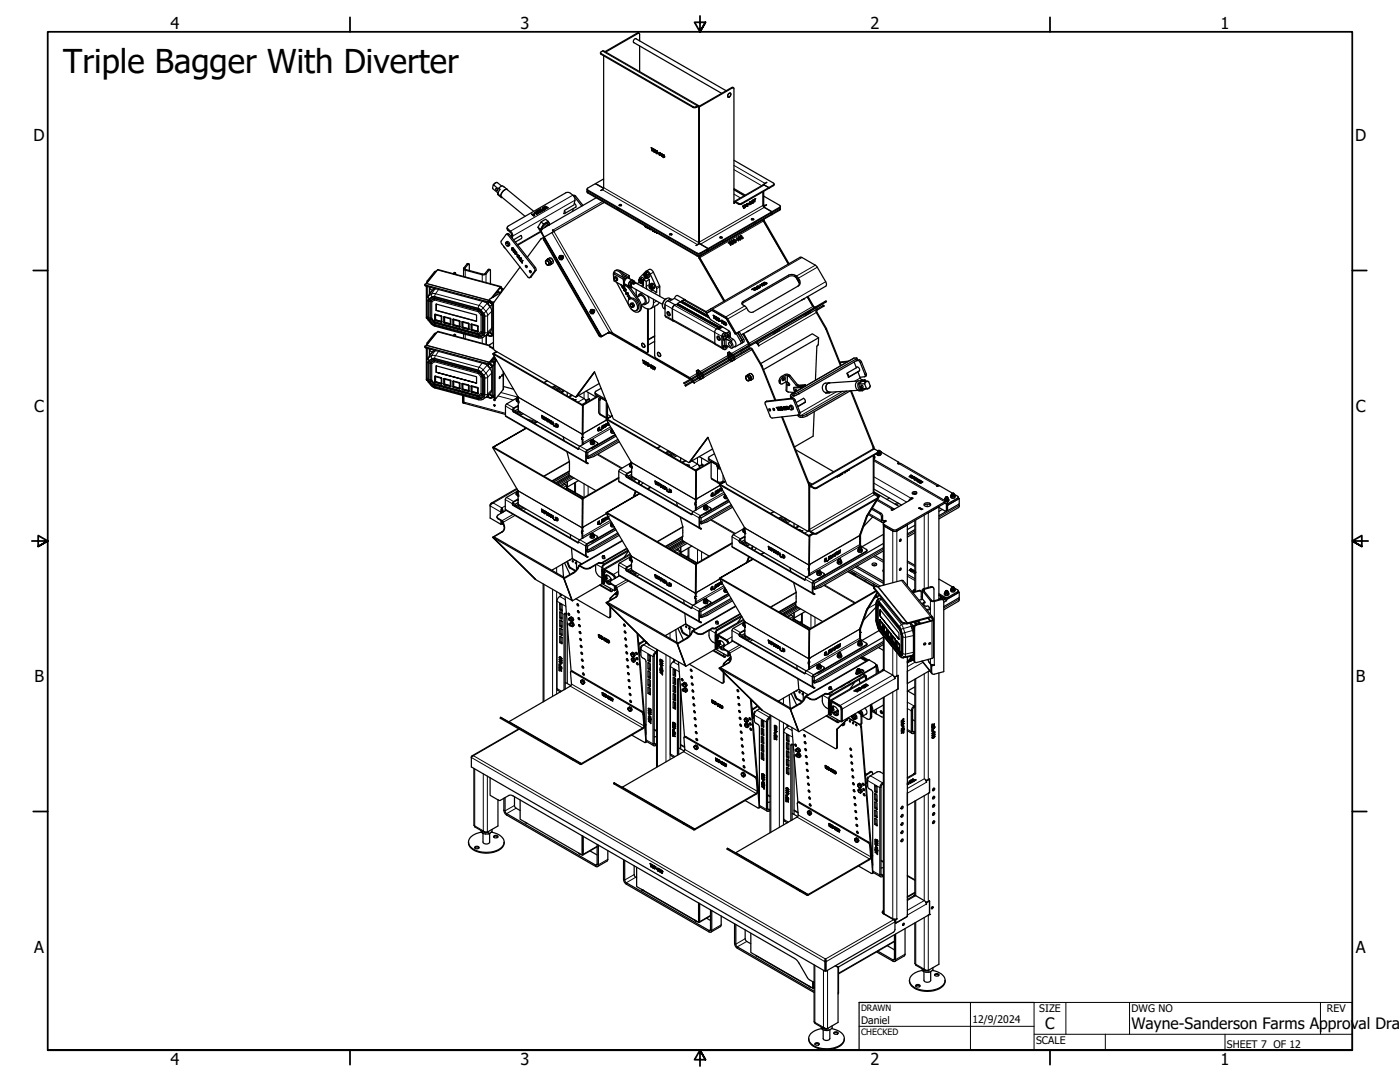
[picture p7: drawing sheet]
<svg xmlns="http://www.w3.org/2000/svg" width="559mm" height="432mm" viewBox="0 0 559 432" stroke-linecap="round" stroke-linejoin="round" font-family="sans-serif">
<defs><g id="words">
<text font-size="13.1" x="25.2" y="29.3">Triple Bagger With Diverter</text>
<g font-size="6.6">
<text x="68.1" y="11.7">4</text>
<text x="207.8" y="11.7">3</text>
<text x="347.5" y="11.7">2</text>
<text x="487.2" y="11.7">1</text>
<text x="13.4" y="56.4">D</text>
<text x="540.9" y="56.4">D</text>
<text x="13.7" y="164.3">C</text>
<text x="541.2" y="164.3">C</text>
<text x="13.7" y="272.3">B</text>
<text x="541.2" y="272.3">B</text>
<text x="13.7" y="380.2">A</text>
<text x="541.2" y="380.2">A</text>
<text x="68.1" y="424.9">4</text>
<text x="207.8" y="424.9">3</text>
<text x="347.5" y="424.9">2</text>
<text x="487.2" y="424.9">1</text>
</g>
<g font-size="6.3">
<text x="417.2" y="410.6">C</text>
<text x="451.6" y="410.7">Wayne-Sanderson Farms Approval Dra</text>
</g>
<g font-size="4.2">
<text x="414.8" y="403.9">SIZE</text>
<text x="451.6" y="403.9">DWG NO</text>
<text x="529.7" y="403.9">REV</text>
<text x="343.7" y="408.8">Daniel</text>
<text x="388.1" y="408.2">12/9/2024</text>
<text x="413.5" y="416.6">SCALE</text>
<text x="489.7" y="418.3">SHEET 7 OF 12</text>
</g>
<g font-size="3.5">
<text x="343.7" y="403.4">DRAWN</text>
<text x="343.7" y="412.9">CHECKED</text>
</g>
</g></defs>
<!-- layer: Visible Narrow (ANSI) -->
<g fill="none" stroke="#000" stroke-width=".4">
<path d="M254.4 13.2l.3 .1M240 21.4v.3M240.5 20.4l37.9 21.9v.3l.7 .1M292.1 34.9l.2 .2M276.6 42.5v.4M277.9 42.5v.4M228.6 77.9l-24.8 14.4M229.5 79.9l-24.9 14.3M229.8 78.3l-.5 .3M234.6 75.8v.3M234.6 76.7v.3M239.9 76h.1"/>
<path d="M240.5 75.7l37.9 22M240.7 75l.2-.1 38 21.9 25.9-15 .5 .4M292.9 75.8l4.1 2.3M292.9 77.5l2.7 1.5M292.9 66l12.4 7.2M292.9 67.7l11.1 6.4M292.9 75.2l4.6 2.7M305 73.8l-12.1 7.2M306 72.8v.1M308.7 73.8v.3M201.4 98.7v.1M202.8 91.5l-.1 .5"/>
<path d="M203.3 93.6l-.5 .2M215.9 92.2l-9.4 5.4M216.3 93l-.2 .1M217.2 95.6l-.2 .1M220.3 92.8l22.9 39.7M221.1 92.4l23.4 40.5M240.5 80.4l-20 11.5M277.8 97.9v.1M294.7 81.1v.4M296 81.1v.4M304.6 87.7l-25.7 14.8M304.7 88.2l-25.4 14.7"/>
<path d="M305 82.8l-25.4 14.7M305 88.1l-.2 .2M305.9 81.7v.1M311.2 82.7v.3M311.2 83.5v.4M170.1 113.8v.4M170.2 113.2l25.1 6.7M170.3 113.1l25 6.7M170.4 119.6l.5 .5M170.6 112l.3 .1M170.6 118.5l.5-.4-.1 .2a1.31 1.31 0 0 1-.1 1.8M171.6 119.6l-.4 .6"/>
<path d="M171.6 119.6l.3 .3-.2 .4M171.6 114.6l-.2 .1M171.7 114.6l-.2 2.6M172.2 120l.2 .4M172.2 117.4l.3 1.2M172.2 117.4l1-.3a.44 .44 0 0 1 .6 .2 .44 .44 0 0 1-.3 .6v.6l-1 .1M172.4 116.2l-1.3 1.9 1.1-.7M172.5 118.6l-1.2 .7M172.7 118.9l.3 .3M172.7 118.9l-1.1 .7M173 119.2l-1.1 .7 .2 .1M173 119.2l.2 .1"/>
<path d="M173.3 119.3l.2 .4M173.5 118.8l-.8 .1M173.5 118.8v.3l-.5 .1M173.5 118.5l17.3 4.7M173.5 118.8l17.3 4.7M173.5 119.7v-.6l17.4 4.7M173.5 115.4l-1.3 2M173.5 119.7l17.4 4.7M173.5 119.7l-1.1 .7M173.8 108.5v.3M174.6 107.7l25.1 6.8M175 115.5l-1.2 1.7 17.4 4.7 1.2-1.7"/>
<path d="M181.3 108.8l.3 .1M185.1 106.9l.5 .1v.4M185.9 107.6l-.2 2.9M186.4 105.3l.5 .1M192.7 109.4l-.2 2.9M193.6 109.2l.4 .1v3.4M194.8 107.6l.5 .1M195.6 120v.3M196.8 118.4l-.1 .2M197 118.4h.1M198.4 116.4l.5 .1-1.5 1.7M199 116.5l.5 .4"/>
<path d="M199.6 114.9l.4 .1M200.2 115.3v.9M212 110.5l-.5 .2M213.7 106.8l-.5 .2M213.9 107.9l-.5 .2M250.9 111a1.59 1.59 0 0 0-1.3 2.5M250.9 114.2l-.4 .3M251.4 114.5l-.5 .3M252.3 111.8l-.7 .3-.5 .6a1.2 1.2 0 0 0 0 1.6M255 119.5l-.5 .3M256.8 113.6l-.8 .6M259.2 113.6l-1.2 .7"/>
<path d="M260.5 115.7l-.9 .5M260.8 108.7l-1.3 .7M263.2 114l-1.2 .7M263.3 114.5l-1.2 .7M272.8 119.7l9.1 5.1M278.2 101v.3M278.2 101.9v.3M279.3 102.9l-.3 .2M279.5 101v.3M279.5 101.9v.3M314.7 109.8v.6M317.3 109.8v.6"/>
<path d="M319.1 111.8l-.3 .2M320.1 102.8l-35.7 20.6M325.4 105.8l-7.5 4.4v.5M326.2 106.6l-7.9 4.6M329.6 112.4l-34.5 20M170.1 138.5v.4M170.2 137.9l25.1 6.7M170.2 126.7l.2 .1M170.3 137.8l25.1 6.7M170.4 126.2l.9 1.6M170.6 136.7l.3 .1M170.9 120.1v6.7"/>
<path d="M171.2 126.9l.4 .7M171.2 126.9h.5l.2 .5M171.2 120.2l.5 .1M171.2 120.2v6.7M171.3 127.8l-.3 .1M171.3 127.8l1.2 1.3M171.6 127.6l1.1 1.4M171.6 139.3l-.2 .1M171.7 120.3v6.6l.7 .2M171.7 139.3l-.2 2.6M171.9 127.4l-.3 .2M171.9 127.4l1.1 1.3"/>
<path d="M172 120.2l.4 .2M172 120.2l-.3 .1M172.1 127.2l-.2 .2M172.4 127.1l-.2 .1M172.4 120.4v6.7M172.4 127.1l1.1 1.3M172.4 129.1l1.1 .7M172.4 129.1l-.3 .1M172.7 129l.8 .4M173 128.7l-.3 .3M173 128.7l.5 .3v.4M173.2 128.5l-.2 .2"/>
<path d="M173.5 129.8h.1M173.5 129.8l17.3 4.6M173.5 129.4l17.3 4.7M173.5 129.8l.1 .4M173.5 128.4l-.2 .1M173.5 128.4l.1 .3M173.5 127.7h.2M173.5 125.6h.2M173.5 128.4l17.4 4.7 1.1-.7M173.6 128.7l-.1 .3 17.4 4.7v-.3M173.7 125.6h.1M173.7 127.7l.1 .1"/>
<path d="M173.7 125.6v2.1M173.8 127.8l-.1 .2M173.8 125.4l-.1 .2M173.8 127.8l2.3 .8M173.8 133.2v.2M173.8 127.6h.1M173.8 127.6l-.1 .1M173.8 125.6v2M173.8 127.7l2.3 .7M173.8 127.7v.1M173.9 125.7v1.9l2.2 .6M174.6 132.4l20.7 5.6"/>
<path d="M176.1 126v.2M176.1 128.4h.2M176.1 126.3h.2M176.1 128.4h.1M177.1 126.6h.2M177.1 128.7h.2M177.3 126.6l.1 2M177.4 128.8l2.3 .5M177.4 126.4l-.1 .2M177.4 128.8v.1M177.4 128.6h.1M177.4 126.6v2"/>
<path d="M177.5 126.6v2l2.2 .6-2.3-.4M179.7 127v.2M179.7 129.4v.2M179.7 127.3h.3M179.7 129.4h.3M180.8 127.6h.2M180.8 129.6l.2 .1M181 127.6v2.1M181 127.4v.2M181 129.7v.2M181 129.6h.1M181 127.6v2"/>
<path d="M181 129.6v.1M181.1 127.6v2l2.3 .6-2.4-.5 2.3 .7M181.3 133.5l.3 .1M183.3 128v.2M183.3 130.4v.2M183.3 130.4h.3M183.4 128.3h.2M184.4 128.5l.2 .1M184.4 130.6h.2M184.6 128.6v2M184.6 128.3v.3M184.6 130.7v.2"/>
<path d="M184.7 130.6h.1M184.7 128.6v2M184.7 130.6h-.1M184.7 128.6v1.9l2.3 .6M185.7 133.4v1.8M187 129l-.1 .2M187 131.3l-.1 .2M187 131.2l-2.4-.5 2.4 .6M187 129.2l.2 .1M187 131.3h.2M187 131.3h.1M188 129.5h.2"/>
<path d="M188 131.6h.2M188.2 129.5v2.1M188.2 129.5h.1M188.3 129.3l-.1 .2M188.3 131.7l-.1 .2M188.3 131.7l2.3 .6M188.3 131.5h.1M188.3 129.5v2M188.3 131.5l-.1 .1M188.4 129.5v2l2.2 .6M190.6 130v.1M190.6 132.3v.2"/>
<path d="M190.6 130.2h.3M190.6 132.3h.3M190.8 134.4v.1M190.8 123.5l.8 .5M190.8 123.5l.1 .3M190.9 123.8l.7 .2M190.9 134.5l.1 .3M190.9 124.4l.4-.3 1.2 1.3M190.9 123.8v.6M190.9 124.4l1.1 1.3M191 133.4l-.1-.3 .4 .5M191.3 133.6l.3 .5"/>
<path d="M191.3 133.6l-.4 .1-.1 .4M191.6 134.1h-.8M191.6 124l1.1 1.3M191.8 123.8l1.1 1.3M191.9 134.4h-1.1M191.9 134.3l.9 .3M192 132.4l.5 .5-1.2 .7M192 132.4l.7 .2M192 125.7l.7 .2v6.7M192 125.7v6.7M192.5 125.4l.5 .6M192.5 125.4l-.5 .3"/>
<path d="M192.5 134.8v2.2M192.7 132.6l.3 .2M192.7 132.6v.7M192.7 125.3l.3 .7M192.7 125.3l-.2 .1M192.7 133.3l-1.1 .8M192.8 122.9l-1 .9M192.8 122.9l-.5-.5a.7 .7 0 0 0-.7-.5 .7 .7 0 0 0-.6 .5l-.2 .8 1 .6M192.9 133.6l1 .3M192.9 133.6l.1-.1a.84 .84 0 0 1 1.3-.7l.3-.2-.4 1.1 1.4 .4M192.9 133.6l-1.1 .7M193 132.8l-.3 .5"/>
<path d="M193 126v6.8M193.4 126.2v6.6M193.6 120.2v.3M194 133.8v3.6M194.4 121.1l-1.6 1.8M194.6 125.9l-1.2 .3M194.6 125.9l-.2-1.1a.55 .55 0 0 0-.6-.4 .55 .55 0 0 0-.5 .5l-.4 .2 .5 1.1M194.6 125.9v6.7l1.7-1.7M194.8 120.2l-.1 .3M194.9 120.5l.7 .1M195.3 120.2l.4 .2-.1 .2 .9 .9-.2-.8M195.3 120.6l-.4 .5"/>
<path d="M195.3 132.8l-.4 .4M195.5 122.4l-1.5 1.8-1.2-1.3M195.6 138.2v.3M196.3 124.2l-1.7 1.7M196.4 133.6h.3l-.2 .4M196.4 133.6l-.7 .6M196.4 121.5v12.1M197 133.8h-.3M197 121.1l-.3 .4v12.1l.3-.4M197 138.7l-.3 .5M197 133.7h-.2M197.4 120.3l-.7 .3v.4"/>
<path d="M239.2 133.8l-.2 .1M239.7 133.5l-.2 .1M242.7 132.8v.1M243.8 132.8l-.3 .1M262.1 120.1l-1.3 .8M265.4 121.6l3 1.6M265.5 125.9l19.8 11M268.4 123.2l20.4 11.4M269.2 121.8l16.8 9.5M269.9 121.5l16.9 9.4M270.4 121.2l16.9 9.5M270.5 121.6l16.9 9.5-17-9.5"/>
<path d="M270.5 121.1l16.9 9.4M271.5 120.5l11.7 6.5M272.1 120.3l10.7 5.9M272.1 120.6l11 6.2M272.2 120.6l10.8 6M282.6 126l-10.5-5.8 10.6 5.9M285.3 137l3.5 2M287.4 130.7h.1M288.8 135.6l.3 .2M288.8 137.9l.3 .2M288.9 135.5l.3 .1M289.5 129.7h.1"/>
<path d="M289.6 135l2.3 1.4M290.4 133.6v.1M290.4 133.4l.1 .1M292.7 135.4l-.8 .5M296.5 139.2l.2 .4M296.6 120.3v.5M296.9 135.4l-1.3 .8M297.3 122.1l-7.6 4.4M298 122.9l-7.5 4.4M298.1 138.3l.2 .3M299.1 138.9l.2 .3M300.4 139.4l-7.1 4.1"/>
<path d="M302.3 136.8l-.3 .1M302.7 137.3l-.3 .1M324.7 122.2l-32.7 18.9M326 123.4l.2 .3M326.1 124.6l-23.3 13.4M328.4 122l.2 .3M329.2 120.4l.2 .3M329.8 131.1l-.2 .1M329.9 131.3l-.2 .1M170.2 151.4h.2M170.4 150.9l.9 1.6M170.4 144.3l.5 .4"/>
<path d="M170.6 143.2l.5-.4-.1 .3a1.15 1.15 0 0 1-.1 1.7M170.9 144.7v.1M170.9 144.8v6.7M171.2 151.6l.4 .7M171.2 151.6h.5l.2 .5M171.2 144.9h.5M171.2 144.9v6.7M171.3 152.5l-.3 .1M171.3 152.5l1.2 1.3M171.6 144.3l-.4 .6M171.6 144.3l.3 .3-.2 .3M171.6 152.3l1.1 1.3"/>
<path d="M171.7 144.9l.7 .2M171.7 144.9v6.7l.7 .2M171.9 152.1l-.3 .2M171.9 152.1l1.1 1.3M172.2 142.1l.3 1.2M172.2 142.1l1-.3a.43 .43 0 0 1 .6 .2 .43 .43 0 0 1-.3 .6v.6l-1 .1M172.4 151.8l-.5 .3M172.4 140.8l-1.3 2 1.1-.7M172.4 145.1v6.7M172.4 151.8l1.1 1.3M172.4 153.8l1.1 .6M172.4 153.8l-.3 .1"/>
<path d="M172.5 143.3l-1.2 .7M172.7 153.6l.8 .5M172.7 143.6l.3 .3M172.7 143.6l-1.1 .7M173 153.4l-.3 .2M173 153.4l.5 .3v.4M173 143.9l-1.1 .7 .5 .5M173 143.9l.2 .1M173.2 153.2l-.2 .2M173.3 144l.2 .4M173.5 154.4v.1M173.5 143.5l-.8 .1"/>
<path d="M173.5 143.5v.3l-.5 .1M173.5 154.4l17.3 4.7M173.5 143.2l17.3 4.7M173.5 154.1l17.3 4.7M173.5 143.5l17.3 4.7M173.5 154.5l.1 .3M173.5 152.4l.3 .1M173.5 144.4v-.6l17.4 4.7M173.5 153.1l-.2 .1M173.5 153.1l.1 .3M173.5 150.3h.2M173.5 140.1l-1.3 2"/>
<path d="M173.5 153.1l17.4 4.7 1.1-.7M173.5 144.4l17.4 4.7M173.5 144.4l-1.1 .7M173.6 153.4l-.1 .3 17.4 4.7v-.3M173.7 150.3h.1M173.7 150.3l.1 2M173.8 152.5l2.3 .6M173.8 152.5l-.1 .1M173.8 150.1l-.1 .2M173.8 152.5l2.3 .8M173.8 152.3h.1M173.8 150.3v2"/>
<path d="M173.9 150.3v2l2.2 .6M175 140.2l-1.2 1.7 17.4 4.7 1.2-1.7M176.1 150.7v.2M176.1 153.1h.1M176.1 153.1h.2M176.1 151h.2M177.1 151.2l.2 .1M177.1 153.4h.2M177.3 151.3l.1 2M177.3 151.3h.1M177.4 151.1v.2M177.4 153.4v.2"/>
<path d="M177.4 153.3h.1M177.4 151.3v2M177.5 151.3v1.9l2.2 .7M177.5 153.3l2.2 .7zM179.7 151.7v.2M179.7 151.9l.3 .1M180 154.1l-.3 .1M180.8 152.2l.2 .1M180.8 154.3h.2M181 152.2v2.1M181 152v.2M181 154.4v.2"/>
<path d="M181 154.2h.1M181 152.3v1.9M181 154.2v.1M181.1 152.3v1.9l2.3 .6-2.4-.4 2.3 .6M183.3 152.7v.2M183.3 155v.2M183.3 155h.3M183.4 152.9l.2 .1M184.4 153.2h.2M184.4 155.3h.2M184.6 153v2.3M184.6 155.4v.2"/>
<path d="M184.7 155.2h.1M184.7 155.2l-.1 .1M184.7 155.3l2.3 .7M184.7 153.2v2l2.3 .6-2.3-.5zM187 153.6l-.1 .2M187 156l-.1 .2M187 153.9l.2 .1M187 156h.2M187 155.9v.1M188 154.2h.2M188 156.3h.2M188.2 154.2h.1"/>
<path d="M188.2 154.2v2.1M188.3 154l-.1 .2M188.3 156.4l-.1 .2M188.3 156.4l2.3 .5M188.3 156.4l2.3 .6M188.3 156.2h.1M188.3 154.2v2M188.3 156.2l-.1 .1M188.4 154.2v2l2.2 .6M190.6 154.6v.2M190.6 157h.3M190.6 157v.2"/>
<path d="M190.6 154.9h.3M190.8 159.1h.1M190.8 159.1l1-.1 1 .3M190.8 148.2l.8 .5M190.8 148.2l.1 .3M190.9 148.5l.7 .2M190.9 159.2l.1 .3M190.9 149.1l.4-.3 1.2 1.3M190.9 148.5v.6M190.9 149.1l1.1 1.3M191 158.1l-.1-.3 .4 .5M191.3 158.3l.3 .4"/>
<path d="M191.3 158.3l-.4 .1-.1 .4M191.6 158.7l-.8 .1M191.6 148.7l1.1 1.3M191.8 148.5l1.1 1.3M192 157.1l.4 .2M192 157.1l.7 .1M192 150.4l.7 .2v6.6M192 150.4v6.7M192.4 157.3l.1 .3-1.2 .7M192.5 150.1l.5 .6M192.5 150.1l-.5 .3M192.7 157.2l.3 .2"/>
<path d="M192.7 157.2v.8M192.7 150l.3 .7M192.7 150l-.2 .1M192.7 158l-1.1 .7M192.8 147.6l-1 .9M192.8 147.6l-.5-.5a.7 .7 0 0 0-.7-.5 .7 .7 0 0 0-.6 .5l-.2 .8 1 .6M192.9 158.3l1 .3M192.9 158.3l.1-.1a.87 .87 0 0 1 1.3-.8l.3-.1-.4 1 1.4 .5M192.9 158.3l-1.1 .7M193 157.4l-.3 .6M193 150.7v6.7M193.4 150.8v6.7"/>
<path d="M193.6 144.9v.3M194.4 145.8l-1.6 1.8M194.6 150.6l-1.2 .2M194.6 150.6v-.4a.82 .82 0 0 0-.6-1.1 .82 .82 0 0 0-1 .7l.4 1M194.6 150.6v6.7l1.7-1.7M194.8 144.9l-.1 .3M194.9 145.1l.7 .2M195.3 145.3l-.4 .5M195.3 157.4l-.4 .5M195.5 147.1l-1.5 1.8-1.2-1.3M195.7 145l.4 .2a.56 .56 0 0 1 .5 .4 .56 .56 0 0 1-.1 .6l-.9-.9zM195.8 144.3l.4 .1-.5 .6-.4-.1"/>
<path d="M196 144l.3 .1M196.1 143.9l.2 .1M196.3 148.9l-1.7 1.7M196.4 158.3l.3-.1-.2 .5M196.4 158.3l-.7 .6M196.4 146.2v12.1M196.8 143.1l-.5 .6M197 143l.9 .7M197.2 158.4l-.5 .1M197.2 145.6v12l-.5 .6v-12zM197.2 158.2l-.4 .2M197.2 157.6l-.1 .5"/>
<path d="M197.2 158.7l.4 .1M197.2 145.2l.4 .1M197.2 145.5v.1M197.3 144.8l-1-.7-.1 .3 .7 .4 .3 .8M197.4 144.3a.61 .61 0 0 0-.4-.5 .61 .61 0 0 0-.7 .2l1 .7M197.6 142.7l-.4 .4M197.6 144l.3 .1M198.8 158l6.1 1.6M199.9 156.6l6.8 1.9M200.8 148.2v7.3M206.9 158.6l25.5 14.7M206.9 158.5l25.5 14.7 9.7-5.6"/>
<path d="M218.3 151.9l-1.2 .7M218.5 152l-1.3 .8M221.7 153.8l-1.4 .8M224.4 155.4l-1.3 .7M228.5 157.8l-1.2 .7M233.1 156.5v2.6l-2.5 1.4M234.7 156.6v2.9M237.8 157.1v.6M239.4 159.8v5.4M239.8 159.1l-.3 .2M258.8 140.1l-.3 .2M273.1 152.8l.2 .3"/>
<path d="M273.6 153.7l.2 .3M276.5 151.7l-.2 .1M278.1 149.1l-2.8 1.6M279.5 151.4l-2.5 1.5M290.5 141.9l-11 6.4M291.9 144.3l-11.1 6.4M295.6 140.9l.2 .4M296.7 140.3l.2 .4M304.1 145.9l-.3 .1M304.2 146.1l-.2 .2M311 152.3l.5 .3M311 151.8l.5 .3"/>
<path d="M312 150.2l.5 .3M312.3 151.7l.3 .2M312.6 151.3l.5 .3M313.7 149.8l-.1 2.6M314.2 153.5l-.1 2.7M314.4 149.8l-.1 2.6M314.7 152.9v.3M315.1 153.5l-.4 .3M315.2 149.8l-.5 .2M315.4 149.9l-.5 .3M316.5 158.9l-.5 .3M316.9 157.2l.2 .6"/>
<path d="M317.4 159.6l-.5 .3M318 157.6l-1.9 1.1M318.3 153.5l-.5 .2M318.5 153.6l-.5 .3M318.6 156.6l.3 .6M319.1 154l-.5 .3M321 154.1l-.8 .7M333.8 156.4l-14.4 8.3M336.3 156.2l-16.9 9.8M340.9 142.9l-24.8 14.4M341.6 143.3l.2 .6M342.9 143.6l-.4 .3"/>
<path d="M343.4 150.8l-2.3 1.3M343.8 144.4l-.5 .2M344.2 151.6l-.5 .3M344.9 152l.1 .2M345.8 149.2l-.5 .3M184.6 160.3l17.2 4.6M201.8 165.9l32 18.5M201.8 162l2.8 1.7M202.2 161.2l2.9 1.6M204.8 163.7l-.2 .1M205.1 164.3l-.2 .1M206.9 162.1l-.1 .1"/>
<path d="M208.2 164.7l-1.2 .7M210.1 167.2l4.2 1.1M218.7 167.8h.1M230.9 179.1l-.2 .1M231 178.9l2.8 1.7M231.5 178l2.8 1.7M233.9 160.5l-1.6 .9M233.9 160.4h.1M236.5 178.6v.3M238.4 177.3v.3M242.1 167.7l-9.5 5.5M242.5 165.4l1.3 .8"/>
<path d="M243.7 170.4l-11.1 6.3M244 170.9l-8.1 4.7M246.9 175.8l-12.3 7M263.6 178l-1.3 .8M263.7 178.2l-1.2 .7M266.8 180l-1.2 .7M306.1 160.1l-.5 .3M319.3 164.5l-.5 .3M320.2 165.9l.2 .6M321.9 165.3l.3 .6M348.8 178.3l-.3 .2M348.8 178.8l-.2 .1"/>
<path d="M349 179.2l-25.4 14.7v.3l-.5 .3M201.7 199.4l2.8 1.6M202.2 198.5l2.8 1.7M206.4 195.2l-9.5 5.5 3.4 2 1.4-.8M206.8 199.5l-.1 .1M206.8 195.9l25.5 14.8M206.8 195.8l25.5 14.8 .2-.2M225.6 193.3l-1.5 .8M226 193.9l-1.1 .7M227.3 184.1l-10.3 5.9M227.3 187.9l-7 4M227.3 184.3l-10.1 5.8"/>
<path d="M228.4 190.4l-5.4 3.1M229.7 192.5v4.2M233.1 193.1v5.4M234.4 182.6l.2 .1M234.5 184.7l-.1 .3M234.7 194v3.6M238.3 181.4l9.7 5.6M238.7 181.2l9.6 5.6M247 192l32 18.5M247 188.1l2.8 1.7M247.5 187.3l2.8 1.6M250 189.8l-.2 .1"/>
<path d="M250.3 190.4l-.2 .1M252.1 188.2l-.1 .1M252.1 184.7l25.5 14.7M252.1 184.6l25.5 14.7 9.7-5.6M253.4 190.9l-1.1 .6M269.6 181.5l-1.3 .7M273.8 183.9l-1.3 .8M278.4 182.7v2.5l-2.5 1.5M279.2 186.6l-1.7 1M279.2 186.5l.1 .1M280 182.7v2.9M283.1 183.2v.6"/>
<path d="M286.4 186.9v5.4M286.4 185.7l-.3 .1M286.8 186.1l-.4 .3M287.3 193.8l-9.5 5.5M288.6 189.7v2.3l.4 .3M288.9 196.5l-11.1 6.3M289.2 197l-8.1 4.7M322.7 192.3l1.5 .9M322.9 192.8l.9 .6M323 193.2l-.2 .1M323.1 193.6l-.2 .1M324.7 194.6v.2"/>
<path d="M326 194.6v.2M348.6 196.6l-25.5 14.7M348.8 190.3l14.8 8.5v.6M348.8 192.8l13.1 7.6M348.8 183.9l28.3 16.4v.5l.7 .4 .4-.3M348.8 196.5l-.2 .2M349 197.4l-25.4 14.7v.3M350 199.7l6.1 3.5v.4M350.2 180.6v.3M350.2 198.8v.3M358.4 184.8v.3M358.7 184.6v.5"/>
<path d="M358.8 185.1l15.1 8.7v.3M363.9 198.7v.5M364.8 196.8l-.5 .3M365.2 191h.1M382.2 198.8v.5M195.7 201.9l4.2 2.5M195.9 201l.4 .1M198.9 206.9v.2M200.3 203.1l.4 .7M200.4 212.2h.2M201.2 209.9h.1M201.7 203.2l32.1 18.6"/>
<path d="M202 203.6l-1.3 .8M204.7 201l-.2 .2M204.8 205.3l-4.4 2.5M205 201.6l-.2 .1M205.6 205.7l-4.7 2.7M208.1 202.1l-1.1 .6M209.2 202.7l-1.1 .7M210 203.2l-1.2 .6M230.8 216.5l-.2 .1M230.9 216.3l2.9 1.6M231.4 215.4l2.8 1.6M234.3 220l.2 .1"/>
<path d="M236.4 216v.2M238.3 214.7v.2M242 204.9l-9.5 5.5M242.1 205l-9.6 5.5M243.6 207.7l-11.1 6.4M243.9 208.2l-8.1 4.7M246.8 213.1l-12.2 7.1M248.5 215.9l-17.1 9.8M270.8 219.4l-1.5 .8M271.3 220l-1.2 .7M272.5 214l-7 4.1M272.5 210.4l-10.1 5.9"/>
<path d="M272.5 210.2l-10.3 5.9M273.6 216.5l-5.3 3.1M275 218.6v4.2M276.1 205.2l-.2 .2M276.2 205l2.8 1.7M276.7 204.2l2.8 1.6M278.4 219.2v5.4M279.6 208.7l.2 .1M279.7 210.8l-.1 .3M281.7 204.8v.2M283.6 207.5l9.6 5.6M283.6 203.4v.3"/>
<path d="M283.9 207.3l9.6 5.6M292.1 201.9l-12.2 7.1M292.2 218.1l32 18.5M292.2 214.2l2.8 1.7M292.7 213.4l2.8 1.6M295.2 215.9l-.2 .1M295.5 216.5l-.2 .1M297.3 210.7l25.5 14.7 .2-.2M297.3 214.3l-.1 .1M297.3 210.8l25.5 14.7M298.6 217l-1.1 .6M308.8 204.2l-1.3 .7"/>
<path d="M309 204.3l-1.3 .7M312.1 206.1l-1.3 .7M314.8 207.6l-1.3 .8M319.1 210.1l-1.3 .7M322.5 212l-1.3 .8M323.1 211.4l-.2 .1M324.3 212.8l-1.5 .9M324.7 212.8v.2M326 212.8v.2M343.1 217.3l-20.1 11.7M343.5 217.9l-17.2 9.9M343.5 213.6l-20.5 11.8"/>
<path d="M343.5 213.5l-20.5 11.8M345.8 220v.2M346.6 205.4h.1M346.9 204.9l4.9 2.9 .5-.3 .6 .4v.5M351.6 204.8l-.4 .3M352.3 205.9l-.5 .3M352.6 219.2l-27.5 15.9M353 209.4l-.1 24.1M353 209.9h-.1M353.2 207.8v.5M355.8 203.3v.3M356.3 211.3v21.3"/>
<path d="M356.4 211.9h-.1M357.9 211.9h.1M358 211.3v20.8M358.2 200.6l-1 .6M359.4 215.2l-.1 .1M365.2 211.9l-3 1.7M365.5 207.5v28l-1.3 .8M368.9 205.6v29.3M370.5 204.6v29.8M378.2 203.3l-.4 .3M378.5 200.9v.6M382.9 201.7l-8.1 4.7"/>
<path d="M217.1 233.2v46.7M220.6 227.4v.4M220.6 235.2v42.7M222.2 226.5v2.2M222.2 236.1v40.9M222.3 239.9l3.5 2.1M223.4 238l2.2 1.3M223.9 237.1v.5M227.2 225.8l-.3 .2M227.8 226.6l-.3 .1M228.8 228.5l.2 .2M230.5 226.8l.2 .1"/>
<path d="M231.3 225.9l-.2 .1M232.9 226.6v.2M234.4 222.1l-.1 .2M235.5 226.6v.2M238.1 225.3l2.1 1.2 .4-.2M238.9 224.6v.2M239.6 224.6v.2M240.2 224.6v.2M240.3 224.7l.8 .4v.4M240.6 227.2l-.4 .2M243.7 238.9l-.2 .1M243.8 238.5l-.2 .2"/>
<path d="M244 235.9l-.3 .1M244.2 233v.3M245.7 238.3h.2M246.4 236h.2M246.5 236.7l-.4 .2M246.9 228l-2.5 1.4M246.9 229.3l32.1 18.6M246.9 225.5l2.8 1.7M247.2 229.7l-1.9 1.2M247.4 224.6l2.9 1.7M249.9 227.2l-.2 .1M250 231.4l-4.3 2.5"/>
<path d="M250.3 227.7l-.3 .1M250.8 231.8l-4.6 2.7M251.7 221.4l-10.7 6.1M252 221.9l25.5 14.8 9.8-5.7M252.1 222l25.5 14.8M252.1 225.6l-.2 .1M253.4 228.2l-1.2 .6M254.5 228.8l-1.2 .7M255.2 229.3l-1.1 .6M280 220.1v3.6M287.3 231.1l-9.6 5.5M288.9 233.8l-11.2 6.4"/>
<path d="M289.2 234.4l-8.1 4.6M292.1 239.3l-12.3 7M317.8 236.5l-10.1 5.9M317.8 236.3l-10.3 6M321.3 231.4l-.2 .1M321.4 231.1l2.8 1.7M321.9 230.3l2.9 1.6M324.8 234.8l.2 .1M324.9 236.9l-.1 .3M326.9 230.9v.2M328.8 233.6l12.3 7.1M328.8 229.6v.2"/>
<path d="M329.1 233.4l12.3 7.1M330.9 222.6h.1M339.9 227.2l11.5 6.7M348.7 222.1l3.9 2.3M348.9 234.5l-.1 .3M349.9 238.3l-.9 .5M350.3 239.4l-.6 1.6 .2 7.9M350.3 234.1l11.7 14.5M350.5 240l-.1 .1M350.5 234.1l11.7 14.5M350.8 239l-.3 .9M350.9 237.5l-1.1 .6"/>
<path d="M351 238.9l.8 .3-.9 1.1-.5-.2M352.2 239.1l-.4 .1 8 10.1 1.2-.4v-.3M359.8 231.6l11.7 14.5M362.2 229.9l3 1.8M362.2 224.4l3 1.7M366.9 235.6l.2 .2M368.1 237.9l-.4 .3M368.7 235.7l-.5 .1v3.4M368.8 234.9l.2 1.2M371.5 234.2l.2 .2M371.8 239.6l-.4 .1v5.5M372.7 239.8l.2 .2v25.3"/>
<path d="M375.4 238.7v.3M375.5 239l.2 .3M377.2 238.3v.6M378.5 238.3v.6M382.2 236.1v.6M382.9 239.1l-6.2 3.5M225.6 244.9l-.5 .3M243.7 245.9l-.2 .2M255 257.3l.2 3.1M255.8 259.2l4.9 2.8 .4-.2M256.8 255.7l.3 .2M256.9 257.3l4.9 2.8v.6"/>
<path d="M262.4 259.3v46.7M265.8 253.5v.4M267.4 252.6v2.2M272.5 252l-.3 .1M273 252.7l-.3 .1M274 254.6l.2 .2M275.8 252.9l.2 .1M276 242.6l-.2 .1M276.2 242.4l2.8 1.6M276.6 252l-.2 .1M276.6 241.5l2.9 1.6M278.2 252.7v.2"/>
<path d="M279.5 246.1l.3 .1M279.7 248.2l-.2 .2M280.7 252.7v.2M281.7 242.1v.2M283.4 251.4l2.1 1.2 .4-.2M283.5 240.8v.2M284.2 250.7v.2M284.8 250.7v.2M285.5 250.7v.2M285.6 250.8l.7 .4v.4M285.9 253.3l-.4 .2M286.5 256h.1"/>
<path d="M289.3 259.2v.2M292.2 254.1l-2.5 1.5M292.2 255.5l32 18.5M292.2 251.6l2.8 1.7M292.7 250.8l2.8 1.6M293.7 242l-17 9.8M295.2 257.5l-4.4 2.5M295.2 253.3l-.2 .1M295.5 253.9l-.2 .1M296 257.9l-4.7 2.7M296.9 247.5l-10.6 6.1M297.3 248.2l25.5 14.7"/>
<path d="M297.3 248.1l25.5 14.7 20.7-11.9M297.3 251.7l-.1 .1M298.6 254.3l-1.1 .7M299.6 254.9l-1.1 .7M300.4 255.4l-1.1 .6M315.9 245.5l-1.4 .8M316.4 246.1l-1.1 .7M317.8 240.1l-7 4.1M318.9 242.6l-5.4 3.1M320.3 244.7v4.3M323.7 245.4v5.4M325.3 246.3v3.5"/>
<path d="M343.1 254.7l-20.1 11.6M343.4 255.3l-17.1 9.9M343.5 251l-20.5 11.8M345.8 257.4v.2M349.7 247.5v.1M349.7 240.8v.1M349.7 240.9l-3.1 1.8M349.9 248.9l.5 1.7M349.9 248l.1 .8M349.9 248l.4 .7M349.9 241.3l.3 .2M349.9 241.3v6.7"/>
<path d="M350 240.8l-.1 .5M350 240.8l.2 .7M350 248.8l.6 1.7M350.2 241.5v6.7h.2M350.2 241.5l.2 .1M350.3 248.7l-.3 .1M350.3 248.7l.5 1.7M350.4 241.7l.1 .2M350.4 248.4l.1 .2M350.4 250.6h.1M350.4 250.6l.5 .9M350.4 240.1l-.5 .4"/>
<path d="M350.4 248.6l-.1 .1M350.5 248.6h-.1M350.5 241.9v6.7M350.5 248.6l.5 1.6M350.5 241.4v.5M350.6 250.5l.3 .7M350.6 240.4l.3 .2M350.6 240.4l.2 .4M350.6 240.4l-.6 .4M350.8 250.4l-.2 .1M350.8 250.4l.1 .8M350.8 240.8l.2 .7"/>
<path d="M350.8 240.8l-.5 .4 .2 .2M350.9 251.6l8.1 9.9 1.5 1M350.9 240.6l.1 .3-.2-.1M350.9 240.3l8.1 10M350.9 251.2l8.1 10M350.9 240.6l8.1 10M350.9 249.5l.2 .2M350.9 247.4l.2 .1M351 241.5v-.6l8.1 10M351 250.2v.1M351 250.2l.1 .3M351 250.3l-.2 .1"/>
<path d="M351 250.2l8.1 10 .5-.3M351 241.5l8.1 10M351 241.5l-.5 .4M351 251.7l.1 .2M351.1 247.5l.2 2M351.1 249.7l-.1 .1M351.1 247.3l-.1 .1M351.1 249.7l1 1.4M351.1 249.7l1.1 1M351.2 250.5l-.2 .3 8.1 10 .2-.2v.3M351.2 250.5v.1M351.3 249.5h.1"/>
<path d="M351.3 247.7v1.8M351.3 247.8v1.8l.9 1M352.2 251l.1 .1M352.2 249h.1M352.2 248.6l-.1 .2M352.6 256.6l-27.6 15.9M352.6 251.6l.2 .1M352.8 249.6l.2 2M352.8 249.4l-.2 .1M352.8 251.7l-.1 .2M352.8 251.7l1.1 1.3M352.9 254.2v13.3l-21.4 12.3"/>
<path d="M353 251.6h.1M353 249.8v1.8M353 251.7l.9 1.1M353 251.7h-.2M353 249.9v1.7l.9 1.1M353.9 251l.1 .1M353.9 250.7l-.1 .2M354 253.2l-.2 .1M354.3 251.6l.2 .1M354.3 253.7l.2 .1M354.5 251.7l.1 2M354.5 251.5l-.1 .1"/>
<path d="M354.5 253.8l-.1 .2M354.6 253.7h.1M354.6 251.9v1.8M354.7 252v1.8l.9 1M355.6 254.9l-1.1-1.1 1 1.5M355.6 253.1l.1 .1M355.6 255.2l.1 .1M355.6 252.8l-.1 .2M356 253.7l.2 .1M356 255.8l.2 .1M356.2 253.8l.1 2M356.2 253.6l-.1 .1"/>
<path d="M356.2 255.9l-.1 .2M356.3 255.8h.1M356.3 258.4v11l-21.4 12.4M356.3 254v1.8M356.4 254.1v1.7l.9 1.1M357.3 257l-1.1-1.1 1 1.5M357.3 255.2l.1 .1M357.3 257.3l.1 .1M357.3 254.9l-.1 .2M357.7 257.9l.2 .1M357.9 255.9v2.1M357.9 255.7l-.2 .1"/>
<path d="M357.9 258l-.1 .2M357.9 258l1.1 1.1M357.9 258l1.1 1.3M358 257.9h.1M358 256.1v1.8M358 257.9l-.1 .1M358.1 256.2v1.7l.9 1.1M359 257l-.1 .2M359 257.3l.1 .1M359 250.6l.3 .7M359 250.6l.1 .3M359.1 259.5h-.2"/>
<path d="M359.1 250.9v.1M359.1 251.5l.5 1.7M359.2 251.2l-.1 .3M359.3 251.4l-.2 .1M359.3 251.3v.1M359.3 251.3l.6 1.7M359.4 251.2l.6 1.7M359.6 259.9l.2 .7-.5 .3M359.6 259.9l.3 .2M359.6 253.2l.3 .2M359.6 253.2v6.7M359.9 253l.1 .9"/>
<path d="M359.9 253l-.3 .2M359.9 248l-.2 .4M359.9 253.6l.1 .3M360 253.9v6.6M360.2 254l1.3 .3M360.2 254v-.2a.75 .75 0 0 1 0-1 .75 .75 0 0 1 1-.1l.3 1.6M360.2 254v6.7M360.6 250.8l-1.2 .4M360.6 250.8l-.2-.6a.6 .6 0 0 0-.3-.7 .6 .6 0 0 0-.8 .1 1.05 1.05 0 0 0 .1 1.6M360.6 250.8l.5 1.7 3.1-.9M361.5 254.3v6.7l3.1-.7M363.3 248.6l1 1.3"/>
<path d="M363.7 249.9l-3.1 .9M364.4 250l-.4 .2M364.6 253.6l-3.1 .7M364.6 251v12.1M364.7 248.2l.8 1.1-1 .4-.9-1.2M364.9 250.6a.54 .54 0 0 0 0-.6 .54 .54 0 0 0-.6-.2l.6 1.3M364.9 250.2l.2 .2M365.7 249.3l.1 .1M365.7 249l-.7-.8 .8 1M365.7 249.1l-.2 .2M366.2 249.1l-.3-.4v.5M366.4 247.8l.6 .7-1.1 .2-.5-.6"/>
<path d="M367.1 248.5l.1 .3M367.9 248.7l-.6 .1M368.6 240.5v.3M370.3 246.7l.9 1.1M371.8 246.4l.3 .4M372 247.8v14.9M372.2 247.1v.3M222.3 274.8l1.9 1M223.7 263.2h.1M223.7 264.1h.1M227.6 273.8l28.9 16.7M228.1 273l28.9 16.7"/>
<path d="M228.6 267.9l-.3 .1M233.1 269v.2M254.3 260.9h-.1M265.8 261.3v42.7M267.4 262.2v40.9M267.6 266l3.5 2.1M268.7 264.1l2.2 1.3M269.2 263.2v.5M270.9 271l-.5 .3M289 265l-.3 .2M289 272.1l-.3 .1M289.1 264.7l-.2 .1"/>
<path d="M289.2 262l-.2 .2M290.8 264.4l.2 .1M291.5 262.1h.2M291.6 262.9l-.2 .1M311.1 279.5v.6M312.7 278.6v2.4M317.7 278.1l-.2 .1M318.3 278.8l-.3 .1M320.9 279l.2 .2M321.3 268.7l-.2 .2M321.4 268.5l2.8 1.7M321.7 278.1l-.1 .1"/>
<path d="M321.9 267.7l2.8 1.6M323.4 278.8v.2M324.8 272.2l.2 .1M324.9 274.3l-.1 .3M325.9 278.8v.2M326.9 268.3v.2M328.5 277.5l2.2 1.3 .4-.2M328.8 266.9v.3M329.3 276.8v.2M329.4 260.9v.1M330 276.8v.2M330.6 276.8v.2"/>
<path d="M330.7 276.9l.8 .5v.4M331.1 279.5l-.4 .2M341.7 268.5v.2M344.2 269.2l.8 .4v.4l.5 .3 .3-.2M345.8 271l-.3 .2M347 263.4l-25.2 14.5M349.1 266.1v.2M352.9 278.1l-.1 86.7M356.3 276.2l-.1 90.5M357.1 270.7l.1 .1M357.2 270.8l-21.5 12.4M358 260.4v9.4"/>
<path d="M358 275.2v91.5M359 261.2l.3 .2M359.1 261.7l.1 .2M359.2 260.5l-.1-.3 .3 .4M359.3 260.9v.5M359.3 260.9l-.2-.1-.1 .4M359.9 261l-.6 .4M360 261.4l-.6 .3M360 260.5l-.1 .5M360 260.5l-.1-.2v.7M360.2 260.7l.3 .2a.6 .6 0 0 1 .8 .3 .6 .6 0 0 1-.3 .8 .6 .6 0 0 1-.8-.3l-.2-.3zM363.2 262l1.1 1.3"/>
<path d="M364.2 261.5l-3.1 .6-.5 .4 3.1-.6M364.4 262.1l-.4 .1M364.9 263.5l-.2 .1M364.9 263.1l-.6 .3M364.9 263.7l.2 .2M365.2 264.3l-3 1.8M365.5 270.9v37.9l-3.3 2M368.1 263.8l3.8 4.6M368.4 264.3l-6.2 3.6M368.9 268.9v41.9l-6.7 3.9M370.5 268v43.2M371.4 262.9v2"/>
<path d="M372.8 265.3l.1 .2M200.2 286.5l-.2 .3M202.9 288l28.9 16.7-.2 .3M203.2 288l28.9 16.7v.3M207.3 291l-18.4 10.6 140.6 81.1 27.2-15.7M256.2 283.8l-.3 .2M256.9 284.9l-.3 .2M257.5 289.2l.3 .2M257.8 295.2l2.9 1.7 .4-.3 .7 .4v.5M258 295.8l-.2 .1M261.1 291.3l1 .6M271.7 297.4l1.6 .9"/>
<path d="M272.9 300l28.9 16.7M273.3 299.1l29 16.7M273.8 294l-.3 .2M278.4 295.2v.2M299.6 287l-.1 .1M300.2 283.4l.3 3.2M301.1 285.4l4.8 2.7 .5-.2M302 281.9l.3 .1M302.2 283.5l4.8 2.7v.6M307.7 285.5v46.6M311.1 287.5v42.7M312.7 288.4v40.8"/>
<path d="M312.8 292.2l3.6 2M313.9 290.3l2.3 1.2M314.4 289.4v.4M316.2 297.1l-.5 .3M319.2 280.7l.1 .2M334.2 291.1l-.2 .2M334.2 298.2l-.2 .1M334.4 290.8l-.3 .1M334.5 288.1l-.3 .2M337.1 288.9l-.4 .2M338.6 286.6l-.1 .1M341.2 286.4l-.3 .1"/>
<path d="M343 289l-.1 .1M343.4 284.6l-.3 .1M343.9 290l-.3 .2M344 288.6l-.3 .1M344 285.6l-.3 .2M347.1 281.5l.4 .2M347.9 285.9l-.4 .3M360.4 291h.1M362.2 280.2l2.6 1.5M362.2 291.1l1.5 .9M362.2 282.8l1.5 .9M364.2 291.7l.6 .4"/>
<path d="M365 281.7v.5M365 292v.6M188.1 302.3l141.2 81.5M189.5 306.8v22.8l3.4 2v-22.8M194.5 309.7v22.4M227.8 302.4l-.2 .4M228.9 303l-.2 .4M245.4 312.6l-.2 .3M248.1 314.1l28.9 16.7-.1 .4M248.5 314.1l28.9 16.7v.3M267.6 300.9l1.9 1M301.5 310l-.3 .1"/>
<path d="M302.2 311l-.3 .2M302.8 315.3l.3 .2M306.4 317.4l.9 .6M344.8 313.1v.1M345.4 309.6l.3 3.1M346.3 311.5l4.9 2.8 .4-.2M347.3 308l.3 .2M347.4 309.6l4.9 2.8v.6M365.5 319.5v37.9l-3.3 2M368.9 317.5v41.9l-6.7 3.9M369.7 312.2l-7.5 4.3M369.7 312.1h.1"/>
<path d="M370.5 316.6v43.2M193.5 332l.2 .3M205.4 321.5l-3.8 2.1-.5-.2M206 322.5l-3.8 2.2v.6M232.6 339.3v.4M238.3 337.7l-5.8 3.2M273 328.5l-.1 .4M274.1 329.2l-.2 .3M290.7 338.7l-.2 .4M303.1 321.4l2.8 1.6 .5-.3 .6 .4v.5M303.2 321.9l-.2 .2M312.8 327l1.9 1.1"/>
<path d="M316.9 323.5l1.7 .9M318.1 326.1l29 16.7M318.6 325.2l28.9 16.7M319.1 320.1l-.3 .2M323.7 321.3v.2M346.7 336.1l-.2 .2M347.4 337.1l-.3 .2M242.6 342.9l-3.8 2.2-.5-.3-.6 .4v.6M253.1 349l-3.8 2.2-.4-.3M253.8 350.1l-3.8 2.2v.5M256.4 355.1h.1M293.4 340.3l28.9 16.7-.2 .3"/>
<path d="M293.7 340.3l28.9 16.6v.3M318.3 354.7l-.2 .3M319.4 355.3l-.2 .3M348.1 341.5l.2 .2M348.3 347.6l2.9 1.6 .4-.3 .7 .3v.6M348.5 348.1l-.2 .1M351.6 343.6l1 .5M362.2 349.6l3 1.8M277.7 367.4v.1M279 366.2v.4M283.6 365.3l-4.6 2.4M287.9 369.1l-3.8 2.2-.5-.3-.6 .3v.6"/>
<path d="M297.4 374.6l-3.7 2.2-.5-.3M298.1 375.7l-3.8 2.2v.5M357 375.5l-22.3 12.9M357.2 367.9l-27.5 15.9M357.5 367.9l-.3 .2M357.9 366.7h.1M368.9 366.1v20.7l-3.4-2v-16.7M369.7 360.8l-7.5 4.4M369.7 360.7l.1 .1M370.5 365.2v22M324.6 394.1h.3M324.6 392.5v.4"/>
<path d="M325.3 385.2v22.8l3.4 2v-22.8M330.3 387.2v23.3M334.7 396.1l-.2 .1M361.2 380.8l-3.7 2.1-.5-.2-.6 .3v.6"/>
</g>
<!-- layer: Visible (ANSI) -->
<g fill="none" stroke="#000" stroke-width=".49">
<path d="M252.9 16.9l35.1 20.4M253.8 15.4l36 20.8M253.9 15.5h-.5l-.5 .6-.1 .5 .2 .4M255.1 13.3l-.7-.1-12.9 7.4M255.3 16.3v-2.6l-.3-.5-13.2 7.6M255.3 18.3v10.3M239.7 21l.3 .7 36.6 21.2 .9 .1 1.3-.4 .1 54.2-.3 .6-.8 .6 1.4-.8 3.4 2M240.9 22.3v52.6l-.4 .8M290.5 38.7h.1M290.8 37.5a.58 .58 0 0 1 .9-.2 .58 .58 0 0 1-.2 1 .61 .61 0 0 1-1 .4 .61 .61 0 0 1 .2-1.1zM291.4 37.1l.1 .1M292.8 35l-.7-.1-13 7.5"/>
<path d="M259.9 58.9l.3 .3 .1 1M259.9 58.9l.8 .4h-.4v.9l-.1-1zM260.3 59.3l.4 .1M260.8 59.4v1.1l.4 .2M260.8 59.4l.4 .2a.59 .59 0 0 1 .4 .6 .59 .59 0 0 1-.4 .5l-.4-.2zM260.9 59.6l.3 .1-.3-.1v.8l.4 .2 .1-.3v.3M261.2 59.7l.2 .6M278.9 42.2l-37.9-21.9-.5 .1-.8 .6 .1 .3 36.8 21.2a1.47 1.47 0 0 0 1.8-.2l.4-.1 .3 .3v54.1M197 73.8l.7-.8 .7-.2 1.8 1.5M197.9 75.3a.48 .48 0 0 1 .6 .2 .48 .48 0 0 1-.2 .7zM198.2 72.8l-1.4 1M198.7 77l-.1 .6 1.6 1.3"/>
<path d="M198.9 77.5l-.2-.5-2-1.7 .1-1.5 2.2 1.7 .1-.4 .5 .5-.6 1-.2 .8 1.3 1.1M199.1 75.1l.2-.2a1.19 1.19 0 0 1 1.9-.3l1.3 1M200.1 78.5l9.5 7.8M200.2 78.6v.3l.2-.2M202.4 75.6a2.46 2.46 0 0 0-2.3 2.9M202.4 75.6l10.6 8.7M202.5 75.7a2.12 2.12 0 0 0-2.5 2l.2 .9M228.8 78.1h.9l3 3.9M229 78.3l3.2 4M234.3 76.3l.3 .7 43.8 25.2h1.1l3.1-1.8v-.3M234.5 76l.1 .7 43.8 25.3h.9l3.3-1.9-.5-.3M237.7 73.3l3.2 1.8"/>
<path d="M238 78.9l-21.4 12.4M239.9 76h.1M240.7 75.5l-.8 .5M240.9 75.1l-3.2-1.8-3.1 1.8-.3 .4 44.1 25.6h.8l3.4-1.9v.3l-3.3 1.9h-.9l-43.8-25.3-.3-.6M240.9 71.4l-3.2 1.9M261.2 60.7h.2M261.4 60.6h-.1M261.8 60.1l-.1 .5 .4 .7M261.8 60.1l.4 .1 .3 .5M261.8 60.1h.1M261.9 60.3l.5 .3M262.1 61.3h.3"/>
<path d="M262.4 61l-.1 .2M262.4 61v.2l-.3 .1M262.4 60.6a.34 .34 0 0 0-.3-.4 .34 .34 0 0 0-.4 .3 .34 .34 0 0 0 .2 .4l.3 .3 .2-.2M262.4 60.6l.1 .1M262.6 61.1l.3 .2M262.6 61.1l.3 .2zM263.1 60.9a.52 .52 0 0 1 .5 .5 .52 .52 0 0 1-.3 .5zM263.2 60.9l-.1 .6 .2 .5M263.2 61v.6l.3 .3v-.3v.3M263.3 61l.2 .6M263.3 62h.2M263.8 61.4l.4 1"/>
<path d="M264.1 61.3l-.1 .1M264.1 61.3l.1 1.1-.4-1M264.1 61.3l-.3 .1M264.6 61.7a.73 .73 0 0 0 .4 1.2M264.7 62.2l.2 .2M264.7 62.2l.2 .5M264.7 61.8l.2 .3M264.9 62.4l.1 .2M264.9 62.1l-.3-.2 .4 .9M264.9 62.1l.2 .1M264.9 62.7h.1M265.1 62.2l-.2-.4a.53 .53 0 0 0-.5 .5 .53 .53 0 0 0 .5 .6l.1-.1"/>
<path d="M292.9 64l16 9.2v.5l-2 1.2v.3M292.9 75.6l4.3 2.4M300.6 79.9l-.2 .2 .2-.2v.9l-.5 .1M300.7 79.7v1.1l-.4 .3M300.7 79.7l-.4 .3a.58 .58 0 0 0-.4 .5 .58 .58 0 0 0 .4 .6M301.2 79.6l-.4 .2M301.6 79.2l-.3 .4-.1 1M301.6 79.2l-.8 .6 .4-.2M301.6 79.2l-.3 .4-.1 1v-1M304.6 76.5v5.6l.4 .7 3.1 1.7-25.5 14.7M304.7 73.6l2.2 1.3M304.8 76.3v5.5l.3 .3 .9-.3-1.2 .7"/>
<path d="M304.8 78.3l6.6 3.9-.2 .5-3.1 1.8M305 73.4l1-.6-1.3 1M306.8 75.2l-11 6.3h-.9l-1.4-.8-.6 .4v-45.8l-.4-.3-13.4 7.7v53.9M306.8 74.9l-11 6.3-.7 .1-1.7-.9-.5 .1M306.8 75.2v-.3l-2.2-1.1-11.5 6.6M309 73.4l-.1 .5-2.1 1.2M201 98.2l.5 .8M201.8 97.2a.58 .58 0 0 1 .6-.6 .58 .58 0 0 1 .6 .7 .52 .52 0 0 1 .1 .7 .52 .52 0 0 1-.8 .1M201.9 97l.6 .1a.46 .46 0 0 1 .4 .7 .46 .46 0 0 1-.8 .1zM202 93.6l.5-.1 .3 .3 10.6 13.6 .1 .6-2.1 2.8-.7-.2-10.6-13.6-.1-.7zM202.1 93.5l.6-.3 .5 .2 10.6 13.5 .1 1-1.9 2.6-.6 .3M202.3 96.5l.4-.1 .5 .4 .3 .8-.3 .4"/>
<path d="M202.5 90.7l.1 1.1 1.4 1.4v1.3M202.5 96.4l-.5 .3M203.4 97.9l-.5 .3M204.2 99.2l.1 .5 .4 .1M204.4 99l.2 .7M204.4 99a.41 .41 0 0 1 .6 .2 .41 .41 0 0 1-.4 .5 .41 .41 0 0 1-.4-.5M204.4 99l.3 .6-.3 .1-.2-.5M204.4 98.9v.1M204.5 99l.3 .5zM204.5 99h.1M204.6 99h.1M204.6 99l.2 .5"/>
<path d="M205 95.7l3-1.8 .3 .8-.2 .5-2.4 1.4M205.1 99.7l-.3 .6 .5 .3M205.1 99.8l.4 .3-.3 .4M212.2 85.5l1 .4M213 85.4l.4-.1zM213.1 86v.2M213.2 85.9l-1-.4 .9 .7M213.2 85.9l-.1 .3M213.3 84.8l1 .4M213.4 85.3l-.4 .1M214.1 84.3l-.1 .2M214.1 84.5l.6 .2"/>
<path d="M214.1 84.3h.5l-.5 .2 .1 .2h.5M214.1 84.3a.4 .4 0 0 0 .2 .6 .4 .4 0 0 0 .5-.2l.2 .2-.3 .3 .5-.3-.5-.3M214.2 85.4l.1 .1M214.3 85.2l-1-.4 1 .7M214.3 85.2v.3M214.7 84.6l.5 .3M214.7 84.6v.1M214.7 90.7l1.2 1.6M214.7 90.7l1 .8M214.8 83.9l-.1 .2M214.8 83.9l.7 .3M214.8 83.9l-.1 .3 .5 .2"/>
<path d="M214.8 83.9h.5l.2 .3M214.8 84.1l.5 .1M214.9 84.2l.4 .1M215 84.9l-.4 .3M215.2 84.4v.1M215.3 84.5h.4M215.3 84.6h.3M215.4 83.6a.57 .57 0 0 1 .8-.1 .57 .57 0 0 1 .1 .8zM215.5 84.2l.4 .3M215.5 84.2l.2 .1a.31 .31 0 0 1-.2 .4 .31 .31 0 0 1-.4-.2l.1-.1M215.5 83.5l-.1 .1M215.5 83.5l.8 .2 .3 .4"/>
<path d="M215.5 83.6l.3 .4-.2-.3a.45 .45 0 0 1 .5 0 .45 .45 0 0 1 .2 .5l.1-.1M215.7 91.5l.3 .4M215.8 84l.5 .2M215.9 92.5l-9.2 5.3M216 88.6l-1.3 2.1M216 88.6l1 .8M216.5 83l1 .7M216.5 83l1 .7-.6 .3 .4-.3-.3-.3-.6 .2 .5-.3zM216.6 91.3a1.19 1.19 0 0 0-.3 1.7l.9 1.6M216.6 91.3a1.18 1.18 0 0 0-.5 1.8l1 1.6M216.9 83.3l-.5 .3M217 82.7l1.1 .4"/>
<path d="M217 89.4l-1.3 2.1M217.1 94.7l.1-.1 22.5 38.9 .6 .4h.5a.78 .78 0 0 1-1.3-.3zM217.1 94.7l-.2 .9 22.1 38.3a.78 .78 0 0 0 1.3 .3M217.1 94.7l-1.2 .7-5.4 7.3M217.1 94.8l.1 .8 22 38.2 .6 .5 .5-.1M217.2 82.8l.6 .7M217.2 94.6l-.1 .1M217.3 83.7l-.5 .3M217.5 82.4l1.3 .5M217.8 82.5l.5 .7-1.1-.4 .4 .8-.6-.9M217.8 82.5l1 .4-1.1-.6 .4 .8-1.1-.4M217.8 82.5l.5 .7"/>
<path d="M218.8 88.3l-1-.8-1.8 1.1M218.8 88.3l-1.8 1.1M218.8 88.3l.6 1.1-.2 .4M219 89.9l-.6 .1-.7 .7M219.1 89.7l-.6-.5-.8 .2-.8 .8-.4 1.1M219.1 89.8l-.9 .1-.9 1M219.1 89.7l.1-.2a.78 .78 0 0 0-.5-.9 .78 .78 0 0 0-1 .4l-1.3 1.5-.4 1.4M220.7 92.3l.2 .1M221.4 92.2l-.9-.4 .4 .7M225.3 84l.1 .2a.59 .59 0 0 1 .2 .7 .59 .59 0 0 1-.5 .4l.2-1.3 3.8-2.2 .4-2.1-.1-.7-.8-1.1-1.6-1.1-1.2 .1-22.9 13.3a.73 .73 0 0 0-.1 1.3l1.6 1.6 .2 .7-.1 1.2M228.8 83.3l-.2 1M229.2 81.1l.7 1-.2 .7"/>
<path d="M229.8 82.7l-4.4 2.5M240.9 80.6l-.1 .4-23.6 13.6M246.5 83l.6 .3M246.7 83.2l.4 .2M247.2 82h.8M247.2 81.7h.7l.2 .2-.3 .2a.39 .39 0 0 1-.5 .1 .39 .39 0 0 1-.1-.5zM257.5 90.2l.2 .4zM257.7 90.3v.3M258.1 90.6l.4 .5zM258.2 90.6l.5 .3M258.7 90.9h.1M258.7 90.9h-.1"/>
<path d="M258.8 90.9l-.3 .2M259 91.1l.4 .5M259.2 91.2l.4 .3M259.4 91.6h.3M259.8 91.5l-.4 .1M260.5 91.9l.3 .3M260.9 92.2l-.3 .1-.2-.4 .4 .4M261.2 92.4l.3 .2M261.7 92.6l-.3 .1-.3-.4 .4 .4M262.2 92.9v.3M266.6 94.6l.6 .3M266.8 94.8h.1"/>
<path d="M266.9 94.8l.3 .2M267.3 93.7h.8M267.3 93.3h.1a.4 .4 0 0 1 .5-.1 .4 .4 0 0 1 .2 .5h-.7zM279 97.1l.1 .2M279.1 96.6l-.2 .8M279.1 96.6l.4 .8 3.1 1.8v.3M282.2 99.8l.4 .2v.3M287.4 94.7l.2-.2a.37 .37 0 0 1 .5 0 .37 .37 0 0 1 .1 .4l-.5 .1zM287.4 94.9h.9M288.7 96.1h.1M289 95.8l-.7 .4 .4-.1M290.6 96.9l.8-.4-.3 .3 .6 1-.7-1z"/>
<path d="M291.1 96.8l.6 1M291.4 96.5l.1 .1M291.7 96.4l.5 .9-.5-.9 .7 .1 .2 .6-.4 .2M291.9 96.2a.74 .74 0 0 1 .7 .3 .74 .74 0 0 1 0 .8M291.9 96.2l-.4 .2 .7 1.1 .4-.2M292.8 95.6l.6 .2M292.9 95.7a.62 .62 0 0 0 .5 1M292.9 95.7l.5 .1M293.4 95.8a.56 .56 0 0 0-.9 .1 .56 .56 0 0 0 .4 .8l.6 .1 .1-.7-.2 .6M294 95.8l-.2 .3 .3-.1M294.1 94.9l-.1 .4h.3l.5 .7-.7-1.1 .7 1.1M294.8 94.5a.81 .81 0 0 1 .7 1.2 .6 .6 0 0 0 0-.8 .6 .6 0 0 0-.9-.1l.4 .7 .5 .2"/>
<path d="M294.9 94.7l.3 .9a.44 .44 0 0 1-.4-.4 .44 .44 0 0 1 .3-.5l.3 .9M295.6 94.1l.4 .2M295.8 94.5l.4 .2 .1 .3M295.8 94.7v.3l.4 .1-.2-.4-.3 .2 .4 .2M296 94.3h-.5l.1 .5a.38 .38 0 0 1 .5-.3 .38 .38 0 0 1 .2 .5M296 94.3l-.1-.1a.59 .59 0 0 0-.6 .6 .59 .59 0 0 0 .7 .5l.3-.3M296.3 95l-.1 .3M296.5 82.3l.4 .7M297 81.9l-.5 .4M297 81.9l-.6 .3 .5 .8M297.4 81.7l.1 .1M297.4 81.7v1.1l.3-1.1"/>
<path d="M297.4 81.7h.3M297.7 81.7l-.3 1.1M298.1 81.3a.45 .45 0 0 1 .4 .5 .45 .45 0 0 1-.6 .4zM298.2 81.4l-.2 .5M298.3 81.4v.6l-.2 .2-.1-.3 .1 .3M298.3 81.2a.68 .68 0 0 1-.3 1.1M298.9 81.4l-.3 .3M299.2 81.4v.1M299.2 81a.37 .37 0 0 1 .3-.4 .37 .37 0 0 1 .4 .3 .37 .37 0 0 1-.3 .4l-.4 .1M299.6 80.6l-.4 .4M299.7 80.4v.1M299.7 80.5a.76 .76 0 0 1-.5 1.1"/>
<path d="M299.7 80.5a.59 .59 0 0 1 .1 .8 .59 .59 0 0 1-.8 .1h.2M299.7 80.5l-.5 .1v.4M299.9 87.4l.3-.2a.39 .39 0 0 1 .5 0 .39 .39 0 0 1 .1 .5h-.7zM300 87.7h.8M300.1 80.6v.3zM300.1 81.1h.2M300.1 80.9l.1 .1M300.2 80.3l-.1 .3M300.3 80.1l-.1 .2zM301.2 88.8l-.3 .2M301.3 88.8h-.1M301.6 88.6l-.7 .4"/>
<path d="M304.7 82.2v.1M304.8 88.3l-.2-.6 10.1 17.7M304.9 87.5l10 17.7M304.9 82.7l3.2 1.8v.3M307.6 85.1l.5 .6M308.1 84.5v.3l-25.5 14.7M308.1 85.7l-25.5 14.7M308.1 85.4l-25.5 14.6M308.1 85.3v.4M311.4 82.9l-.2 .6-3.1 1.8-.4-.2M311.5 83.2l-.3 .7-3.1 1.7M311.5 82.3l-.3 .7-3.1 1.8"/>
<path d="M169.6 113.5v.4l.5 .3 23.7 6.4h.7l.9-.4M170.2 113.2l4.6-5.6 25.2 6.8M170.2 113.2l-.5 .4 24.1 6.6 .8 .1 .7-.4M170.2 114.2v12.7l.4 .3M170.5 114.3v4.4M171.2 119.3l1.4-.9 .8-.1 18.1 5 1.6 1.9 .4 .8-.2 7.4-1.4 1-.9 .1-18.1-5-1.6-1.7-.4-.9v-6.8zM171.4 114.5v2.9M171.6 114.6a.72 .72 0 0 0 .4 1 .72 .72 0 0 0 .9-.6M174 115.3l-1.8 1-1.8 3v7.4l1.7 2.5 1.5 1 17.6 4.7 1.4-.1 1.5-1 2.1-2.4 .1-7.5-.5-1.2-1.9-2.1M174.1 108.4l-3.5 4.2M174.3 108.1l-.9 .4-2.9 3.7-.3 1M181.3 109.3l.5-.5 .1 .7"/>
<path d="M181.8 108.8h-.5l-.4 .4M185 107.2v3.1M187.1 105.3l-.6-.1-1.4 1.7a.6 .6 0 0 0 .6 .9l7.2 1.9 1-.3 1.7-1.8 .2 5.6M195.3 119.6l.2 .6 1.5 .9M195.6 107.6l-.7-.1-1.4 1.8-.7 .1-7.1-1.9-.1-.5 1.5-1.7 .2 2.6M196.7 118.5h.1M196.8 118.3l.3 .1M198.5 116.3l1.1 .6M199.5 117.1l1.1-1.4-.6-.5-.1-.5-3.4 4M200.1 116.7l-4.6 2.6v.6l1.5 .9M200.1 115l-.1 .2M200.9 115.5l-.1-.2a.8 .8 0 0 1-.8-.9l-3.9 4.6"/>
<path d="M205.7 100.5l-.2 .6 .4 .3M205.8 100.6l.3 .2-.3 .5M206.2 101.3l.2 .4zM206.2 101.3l.3 .4M206.4 102l.2 .7 .5 .2M206.7 102l-.1-.2a.5 .5 0 0 1 .7 .4 .5 .5 0 0 1-.6 .6l-.3-.8M206.7 102l.5 .2-.2 .5M206.7 102a.4 .4 0 0 1 .6 .1 .4 .4 0 0 1-.3 .6 .4 .4 0 0 1-.4-.5l-.2-.2M207.4 102.9h.4l.4 .5-.5 .7-.4-.7zM207.4 103.6l.3 .5M207.4 102.8v.8M207.6 106.6l-10.6 14.2v18.1"/>
<path d="M207.6 102.9l-.2 .5 .3 .5 .3-.5-.3 .5M207.6 102.9l.4 .5M207.6 102.9l-.1 .1M207.9 104.1l.6 .9M207.9 104.1l.3 .4 .5-.5-.4 .6 .2 .4zM208.6 103.9l-.4 .6M209.7 106h.4a.36 .36 0 0 1 .3 .5 .36 .36 0 0 1-.4 .3zM210.2 106.1l.2 .3M211.3 108l.6 .2v.6l-.4-.1zM211.8 108.1l.2 .3M217.8 104.1v.9zM217.8 105l.6 .7z"/>
<path d="M218.1 103.8l.3 .3h-.6zM218.1 103.8l.6-.3a1.49 1.49 0 0 1 1.2 1.5M218.4 104.1l.5 .2 .2 .5zM218.4 105.7h.7l-.2 .2zM218.5 103.4l.8-.4a1.45 1.45 0 0 1 1.3 2.2l-.8 .4M219.1 104.8l.2 .5-.2 .4zM219.3 105.3l.6-.3-1 .9M219.4 105.6a1.22 1.22 0 0 0 .5-1.3 1.22 1.22 0 0 0-1.1-.9l-.5 .3a1.15 1.15 0 0 1 1.3 .1 1.15 1.15 0 0 1 .4 1.3l-.1 .5-.5 .1M219.5 103.9l-.6 .4M219.9 103l.7 .7 .2 .8M220.8 104.5v.1M223.2 102.7l-.2 .1"/>
<path d="M223.6 102a.89 .89 0 0 0-.4 1.2 .89 .89 0 0 0 1.2 .3M223.7 103.5l-.3 .1M223.9 102v.1a.67 .67 0 0 0-.2 .8 .67 .67 0 0 0 .9 .3M224.2 102a.78 .78 0 0 0-.9 .9 .78 .78 0 0 0 1.1 .6l.4-.5M224.3 102.1l-.4 .3v.4l.4 .2 .5-.2M224.4 102a.58 .58 0 0 0-.7 .5 .58 .58 0 0 0 .4 .7 .58 .58 0 0 0 .7-.4M244.9 110.2a1.49 1.49 0 0 1 .6-2.1 1.49 1.49 0 0 1 2 .7l1.2 1.9M245.1 109.3l3.6 2.1M245.1 111.1a.58 .58 0 0 1 .7-.6 .58 .58 0 0 1 .4 .8 .44 .44 0 0 1 0 .7 .44 .44 0 0 1-.6-.1M245.2 110.8l.7 .3a.46 .46 0 0 1 .2 .5 .46 .46 0 0 1-.5 .3l-.5-.7zM245.3 110.6a.84 .84 0 0 1 1.1 .3 .84 .84 0 0 1-.3 1.1M245.4 108.1a2.47 2.47 0 0 1 3.6 1.8l.3 .7"/>
<path d="M246.1 112.6l4.9 9.2M247.3 108l3.8 2M247.8 113.6h.1M247.9 113.7h-.1M248.1 114.2l.3 .6M248.4 114.8l.3 .2M248.5 114l-.4 .2 .3 .6M248.7 115h.3M248.7 109.3l1.4 .8-1.2 .7-3.6-2-.4 2 .2 1.3 3.7 2.1M248.7 114.1l-.4 .2 .6 .5M248.7 111.4l.1 2.8M248.8 114.1l.2 .2-.2-.2"/>
<path d="M248.9 114.1l.3 .7-.5 .2M249 114.3l-.1 .5zM249 115.9a.5 .5 0 0 1 .2-.7 .5 .5 0 0 1 .6 .1 .5 .5 0 0 1 0 .7M249.1 115.1l-.1 .8M249.2 115.3l-.1 .4 .5 .5-.6-.3M249.2 115.3l.4 .1 .1 .5M249.4 113.9l1.2 .6 4.7 6.8a2.14 2.14 0 0 1-1.1 3.3l-1.2-.4-1.1-.9M249.6 113.5l1.6 .9M249.6 116.3l.3 .4-.3-.4M249.6 116.3l.3 .4M249.7 115.9l.1 .1M249.9 113.6l-1.1 .6"/>
<path d="M250 116.8a.43 .43 0 0 0-.1 .6 .43 .43 0 0 0 .6 .1M250.1 116.9l.4 .1-.1 .4M250.4 118.2l.1 .2M250.8 117.7l.1 .2M250.8 117.7l.3 .3-.7 .2M250.8 117.7l.1 .2-.5 .3M250.8 113.8l.6 .8M250.8 113.8l.6 .3M250.9 111l1.4 .8M251 119.5a2.56 2.56 0 0 1 3.4 2.3 1.34 1.34 0 0 1 0 1.7 1.34 1.34 0 0 1-1.6 .4 3.5 3.5 0 0 1-1.8-4.4zM251.1 118.6l-.2 .4 .3 .3M251.1 110l.1 1.2"/>
<path d="M251.1 110l-2.4 1.4M251.1 118.7l.4 .1-.1 .4M251.2 114.4l.2 .1M251.2 111.2a1.11 1.11 0 0 0-1.2-.4 1.11 1.11 0 0 0-.8 1l-.1 .3a.9 .9 0 0 0-.2 1 .9 .9 0 0 0 .9 .5M251.2 119.3a2.55 2.55 0 0 1 3.6 2.3 1.65 1.65 0 0 1-.9 2.3M251.4 114.5l4.2 6.2a2.55 2.55 0 0 1-.8 3.7M251.4 112.4l-.6 1.4M251.4 114.1l.5 .8M251.4 112.4l.5 .3M251.4 114.6l.5 .3M251.7 119.1a.42 .42 0 0 0-.3-.6 .42 .42 0 0 0-.5 .3 .42 .42 0 0 0 .3 .5M251.9 112.7l-.5 1.4"/>
<path d="M252 113.8l.3-.7 .7-.3-.8 .2-.2 1.2M252.2 114.6l12.2 6.9M252.3 114.7l-.4 .2M252.3 113.1l1-.5 .6 .4-.9 .5zM252.3 113.1l-.3 .8 .2 .7M253 112l-1.1 .7M253 112l-.6-.2-1 .6M253 112l.5 .7M253.3 112.6l12.2 6.9M253.4 112.7l-.1-.1a1.27 1.27 0 0 0-1.4 .2 1.27 1.27 0 0 0-.3 1.4l.1 .4 .6 .1M253.9 115.6l.2 2.8M254.6 118.4a1.14 1.14 0 0 1 1-1.1 1.14 1.14 0 0 1 1.2 .7l.8 1.1a1.39 1.39 0 0 1 .4 1.6 1.39 1.39 0 0 1-1.3 .9l-.3-.1"/>
<path d="M255 111.7a.82 .82 0 0 1 1 .3 .82 .82 0 0 1-.2 1.1l-.8-.8zM255.1 111.5a.87 .87 0 0 1 1.1 .4 .87 .87 0 0 1-.2 1.1M255.1 111.8l.7 .2a.46 .46 0 0 1 .3 .5 .46 .46 0 0 1-.5 .4zM255.2 111.5l.1-.7 2.4-2.5a1.37 1.37 0 0 1 1.8 1.1l2.5 5.5 .1 1.8-.8 .4M255.2 111.5l.7-.6 .2 .5a.57 .57 0 0 1 .6 .3 .57 .57 0 0 1-.1 .7l.2 .2M255.2 112.6v.1M255.2 112.7h.1M255.2 112.7l-.9 .5M255.3 111.8l.4 .1a.41 .41 0 0 1 .3 .4 .41 .41 0 0 1-.4 .4zM255.3 118a1.96 1.96 0 0 1 1.9 1 1.96 1.96 0 0 1-.1 2.1M255.5 117.9l-1.2 .7M255.8 113.1l1 .5"/>
<path d="M255.9 110.9l.4-.2 .8 .7M256.1 113l.7-.3-.5 .3M256.2 116.8l-1.1 .7M256.8 113.6l-.3 .8M257.1 109.5l.8 .3a.62 .62 0 0 1 .4 .8 .62 .62 0 0 1-.7 .4 .62 .62 0 0 1-.5-.7zM257.1 111.4v.1M257.1 111.4l-.4 .3M257.2 109.5a.87 .87 0 0 1 1 .4 .87 .87 0 0 1-.2 1M257.2 109.7l.3-.1 .4 .4a.48 .48 0 0 1 .2 .6 .48 .48 0 0 1-.5 .3 .48 .48 0 0 1-.4-.6zM257.4 109.1l.4-.2a1.19 1.19 0 0 1 1.3 .3 1.19 1.19 0 0 1 .2 1.2l-.4 .3M257.4 109.1h.1a.58 .58 0 0 1 .9 .5l.4 .1-.1 .6 .2 .4M257.4 109.1l-.2 .3"/>
<path d="M257.9 108.3l1.5-.8 .8 .3 .6 .9 2.5 5.5v4.1M258 112.3v2.2l.3 .9M258.1 110.9l1.1 .6v2.4M258.1 110.9l-1.3 .8v1.9M258.5 108.7l-.5 .2M258.5 118.1l.4 1a1.57 1.57 0 0 1-.3 1.8l-1.1 .6M258.9 110.7l-.8 .2M259.2 113.9l.8 .4a.54 .54 0 0 1 .3 .7 .54 .54 0 0 1-.8 .3l-.4-.7zM259.2 111.5l-1.2 .8-1.2-.6M259.2 113.9a.86 .86 0 0 1 1 .4 .86 .86 0 0 1-.2 1.1l2.1 1.3M259.2 114.2l.7 .2a.44 .44 0 0 1 .3 .5 .44 .44 0 0 1-.6 .3zM259.2 109.4l-.4 .3"/>
<path d="M259.3 113.9l.4-.5a1.27 1.27 0 0 1 1.1 1.5l-.1 .5h-.6M259.4 114.2l.5 .2 .1 .7-.5-.2zM259.7 113.3l.4-.2a1.33 1.33 0 0 1 1 2l-.4 .3M260.8 119.5v1.4a2.17 2.17 0 0 1-1.2 2.3 2.17 2.17 0 0 1-2.6-.6l-1-.9M260.9 113.4l-.4 .2M261.4 114.4l-.4 .3M266 119.2l-1.2 1.2-.4 1.5M267.8 119.4a2.26 2.26 0 0 0-3.4 2.1 1.47 1.47 0 0 0 1 1.9M268.4 119.6a1.45 1.45 0 0 0-1.9 .5M269.2 119.1l.6-1 .6-.2 3 1.7M272.6 119.9l.8-.2 8.4 4.7M272.6 119.9l-.5 .2"/>
<path d="M273.6 119.8l-.5-.2-.5 .3M278.9 102.3l.1 .8 9.9 17.1M279.1 102.3l10.1 17.8M300 115.5l.7-.4-.2 .3 .9 .5zM300.5 115.4l.9 .5M300.8 115.2l-.8 .3M301.1 115l.7 .5-.7-.5 .6-.2 .5 .4M301.3 114.8h.7l.3 .3M301.3 114.8l-.4 .2 .9 .6 .5-.5M301.3 114.8l-.4 .2M302.1 115.3l-.3 .2M302.2 114.5l.5 .4 .4-.2"/>
<path d="M302.3 115.1v.1M302.9 114.2l-.9 .3M302.9 114.2a.5 .5 0 0 0-.7 0 .5 .5 0 0 0-.1 .7 .5 .5 0 0 0 .7 0l.5-.2-.1-.3M302.9 114.2l-.2 .1a.38 .38 0 0 0-.5 .2 .38 .38 0 0 0 .2 .5 .38 .38 0 0 0 .5-.2l.1-.3M303.2 114.4l.1 .3M303.2 114.4l-.2 .1M303.5 113.6l.9 .5M303.5 113.6l.9 .5-1-.3zM303.6 114.2l-.4 .1M304.1 113.3a.7 .7 0 0 1 1.1 .3M304.1 113.2h.1a.49 .49 0 0 1 .7-.1 .49 .49 0 0 1 0 .7l-.7-.2zM304.2 113.3v.1"/>
<path d="M304.2 113.4l.8 .2-.6-.4a.4 .4 0 0 0 .2 .5 .4 .4 0 0 0 .5-.1M304.9 112.9l.1 .1M305.3 112.9l.5 .2-.5 .1M305.3 112.9l-.3-.1v.2M305.3 113.2l-.1 .1M305.4 112.9h-.1M305.5 112.9l.5 .2M305.5 112.9l.4 .3-.7 .1M305.5 112.9l-.3-.2-.5 .2 .3 .1M305.5 112.9l-.3-.2-.5 .2M305.8 113.1l-.5 .1M317.7 110.6l1.4 2.4"/>
<path d="M318.4 114.2a1.58 1.58 0 0 0 .4-2.2l-.9-1.3a2.83 2.83 0 0 0-3.2-.3l-18.5 10.9M320.9 119.2l-.9 .6M322.2 118.5l2.4 4 .5 .2M322.5 118.3l2.2 3.9 .8 .3M169.6 138.2v.4l.5 .3 24.1 6.4 1.1-.4 2.1-2.6M170.2 137.9l-.5 .4 24.5 6.7 1.1-.4 2-2.4M170.2 138.9v12.7l.4 .2M170.2 137.9l4.6-5.6 20.5 5.5 .2 .6 1.5 .8M170.5 139v4.4M171.4 139.2v2.9M171.6 139.3a.72 .72 0 0 0 .4 1 .72 .72 0 0 0 .9-.7M172 126.9l1.6 1.8"/>
<path d="M172 126.9v-6.7l1.4-1 17.5 4.7 1.6 1.7v6.9l-1.5 .9-17.4-4.7M172 127l1.5 1.7M173.5 128.7l17.6 4.7M173.6 125.4l2.6 .8v2.4l-2.6-.8zM173.7 125.6h.1M173.7 125.6l2.4 .7v2.1M174 139.9l-2 1.2-1.6 2.9v7.4l.5 1 1.2 1.5 1.3 .9 17.6 4.7h1.3l1.6-.9 2.3-2.5 .1-7.5-.5-1.2-1.9-2.1M174.1 133.1l-3.5 4.2M174.1 123.9v-2.5v2.5l16.1 4.3M174.1 121.4l16.1 4.3v2.5l-16.1-4.3M174.3 132.8l-.9 .3-2.9 3.7-.3 1.1M177.1 126.5l2.9 .7-.1 2.3-2.7-.7z"/>
<path d="M177.3 128.7l.1 .1M177.3 126.6l2.4 .6v2.2M179.7 129.4h.1M180.8 127.4l2.7 .7 .1 2.4-2.8-.7zM181 127.6l2.4 .6-.1 2.2M181 129.7h.1M181.3 134l.5-.5 .1 .7M181.8 133.5l-.4-.1-.5 .5M184.4 128.4l2.7 .7v2.4l-2.7-.8zM184.6 130.6v.1M184.6 128.6l2.4 .6v2.1M185 133.2v1.8"/>
<path d="M187 131.3h.1M188 129.4l2.8 .7-.1 2.4-2.6-.7zM188.2 129.5l2.4 .6v2.2M188.2 131.6l.1 .1M188.2 129.5h.1M194.1 133.8v3.6M195 132.9a.7 .7 0 0 1 1.2 .1 .7 .7 0 0 1-.6 1.1 .83 .83 0 0 1-.6-1.2zM195.1 120.7a.71 .71 0 0 1 1.2 .3 .71 .71 0 0 1-.9 .9 .71 .71 0 0 1-.3-1.2zM195.4 120.1v.1M195.6 132.8l.7 .5-.5-.3M195.6 120.6l.7 .6M195.8 132.8l.1 .1"/>
<path d="M195.8 120.7l.1 .1M195.8 120.9l.5 .3M196.6 133.9h.4M197 133.5l-1 .7-1.9-.4M197 138.9l.6 1 32.1 18.6 7.6-10.2 7.5 18.9 30.2 17.4 7.5-10.1 7.6 18.9 32.5 18.6 .3-.5-.1-18-10.8-27.1M197 136.7l-1.6 1.1 .1 .3 1.5 .8M235.7 124.2l-.3 .2M236 123.5a.9 .9 0 0 0-.4 1.3 .9 .9 0 0 0 1.3 .3M236.1 125l-.2 .2M236.4 123.6h-.1a.68 .68 0 0 0-.1 .8 .68 .68 0 0 0 .8 .4M236.6 123.5a.78 .78 0 0 0-.8 .9 .78 .78 0 0 0 1 .7l.4-.5M236.7 123.6l-.4 .4 .1 .4 .3 .2 .5-.2"/>
<path d="M236.8 123.6a.58 .58 0 0 0-.6 .4 .58 .58 0 0 0 .4 .7 .58 .58 0 0 0 .7-.3M237 124.7v.1M242.9 132.7l.1 .2M243 132.6h.7M243.1 132.6l-2.8 1.6M243.1 132.6h.1M243.1 132.9l32.4 18.5M243.1 132.9l.7-.1 31.9 18.4M243.1 132.9h-.5M251.6 121.5l.2 .7zM251.6 121.1l.3 .1-.3 .3zM251.6 121.1l.5-.2a.84 .84 0 0 1 1.1 .8"/>
<path d="M251.8 122.2l.5 .4zM251.9 121.2h.3l.2 .4zM252.4 121.6l.3 .7zM252.7 122.3v.3h-.4zM252.7 120.9l-.5 .3M252.7 121.9l.5-.2-.1 .6-.4 .3M253.9 138.3l-.2 .2M254.2 138.5l-.2 .2M254.3 138.6l-.2 .1M256.2 137.2a.86 .86 0 0 1 1 .4 .86 .86 0 0 1-.2 1l-.7-.6zM256.2 137.1a.85 .85 0 0 1 1 .5 .85 .85 0 0 1-.3 1l-.6-.6zM256.4 137l-.1 .1"/>
<path d="M257.2 121l-1.2 .7M257.3 138.5l-.1 .1M258.5 123.3v17.1l-.2 .3-14.1-7.9-1-.3-2.4 1.4M258.8 123.3v17l-.5 .4M261.3 122.2l.1 20.3 .4 .4 13.5 7.8 .4 .5M261.3 134.1l-2.5 1.4M261.3 134.2l-2.5 1.4M261.3 136.2l-2.5 1.5M263.1 120.7l-.7 .9-2.6 1.5M264.4 121.9v.1M265.4 122v1.2M266.3 124.5a.86 .86 0 0 1 1 .5 .86 .86 0 0 1-.3 1l-.7-.7z"/>
<path d="M267.1 120.3l2.1-1.2 2.9 1.6M267.5 125.6a.71 .71 0 0 1-1-.1 .71 .71 0 0 1 0-1h.4l.6 1.1M268.4 127.6l.5 .5M268.5 127.5l.2 .5 16.7 9.3M269.4 121.7l.5-.2 16.9 9.4M269.4 121.7l-1 1.3 .1 4.5M269.4 121.7l-1 1.1v4.8M269.5 121.7l-2.9-1.6-.8 .4-.4 .9 .1 4.9 3.1 1.8M270.5 121.3l-.2 .4M272.1 120.2l10.7 6M272.1 120.1v.1M272.2 120.3l-.2 .4"/>
<path d="M283.2 126.9l-11.6-6.4-1.2 .7 16.9 9.5M283.6 123.3l35.9-20.7 6.4 3.7 3.7 6.1 .3 1-.2 .8-33.9 19.5M283.6 123.3h.6l6 3.6 5.5 9.4-.1 .9M283.6 123.3l-1.9 1.1 .3 .6 2-1.1M284 123.9l5.7 3.1 .4 .5M284 123.9l-2 1.1 1.4 2.3 7.6 4.7 .5 1v1.7M284.7 125.8l.3 .3 .1 1M284.7 125.8l.7 .4h-.3v.9l-.1-1zM285.1 126.2l.3 .2M285.6 126.3v1.1l.4 .2M285.6 126.3l.4 .2a.59 .59 0 0 1 .3 .6 .59 .59 0 0 1-.3 .5l-.4-.2zM285.7 126.5l.2 .1-.2-.1v.9l.4 .1 .1-.3-.1 .3"/>
<path d="M285.9 126.6l.3 .6M286.3 134.3a.92 .92 0 0 1 1 .4 .92 .92 0 0 1-.2 1.1l-.7-.5zM286.3 131.2l-.7 .4-.3 .8v4.8l3.2 2M286.3 131.2l3.2 1.6M286.6 127l-.1 .6 .4 .6M286.6 127l.3 .1 .3 .5M286.6 127h.1M286.7 127.1h.1M286.7 127.1l.4 .4M286.8 131l-.1 .3M286.8 130.9h.1M286.8 130.9l-.5 .3"/>
<path d="M286.8 131h.1M286.8 130.9v.1M286.9 128.2h.2M287.1 127.9v.2M287.1 127.9l.1 .3h-.3M287.1 127.5a.36 .36 0 0 0-.3-.3 .36 .36 0 0 0-.4 .3 .36 .36 0 0 0 .3 .4h.4M287.1 127.5l.1 .1M287.3 130.7h.1M287.3 130.6l.1 .4M287.4 130.7h.1M287.4 128l.3 .3M287.4 128l.3 .3z"/>
<path d="M287.4 131.1l-.5 .2M287.4 131v.1M287.5 135.3a.67 .67 0 0 1-1-.1 .67 .67 0 0 1 .2-1l.8 1.2M287.9 127.9l.3 1M287.9 130.2l-.6 .4M288.1 127.8v.1M288.1 127.8l.1 1.1-.3-1M288.1 127.8l-.2 .1M288.4 130.5l-1.5 .9M288.5 139.2l.6 .3M288.6 128.3a.51 .51 0 0 1 .5 .4 .51 .51 0 0 1-.4 .6zM288.6 128.2l-.1 .6 .3 .5"/>
<path d="M288.7 128.3l.2 .9M288.8 128.3l.2 .6M288.8 129.3h.2M289.1 138.2l-.3-.3v1.1a.74 .74 0 0 0 .9 .5 .74 .74 0 0 0 .6-.8l.2-.5M289.2 129.3l.6 .5M289.3 133.4a.55 .55 0 0 1 .6-.3 .55 .55 0 0 1 .4 .4l-.3 1.2-1.2 .9v-1.4zM289.3 128.5l.1 .6M289.4 129.1l.3 .5M289.4 129.1l-.1-.6 .5 .3-.4-.1v.3a.36 .36 0 0 1 .6 .3 .36 .36 0 0 1-.6 .3l-.2-.3M289.4 138.3l.1-.1a.3 .3 0 0 1 .4 .2 .3 .3 0 0 1-.2 .4 .3 .3 0 0 1-.4-.2zM289.4 128.7l.4 .2M289.5 129.1h-.1"/>
<path d="M289.5 129.1h.1M289.5 132.8l-.9 .4-.4 .9 .1 4.7 .2 .4M289.5 129.1l.1 .5-.4-.3M289.5 132.8l.6 .4M289.8 135.3l-.7 .4v2.4l.7-.3M290.1 127.5l3.4 5.8 1.6-.9M290.1 127.5l3.4 5.8 1-.6 1.7 3.1M290.4 134.2v.4M290.4 134.6l1.6 1.3-.2 .5M290.4 133.7v.5M290.4 138.2h.1M290.4 133.7h.1"/>
<path d="M290.4 138.1v.1M290.9 136.8a.76 .76 0 0 1 .9 .4 .76 .76 0 0 1-.3 1l-.6-.5zM291 134.3l1.9 1.3 .6 .9a1.34 1.34 0 0 1-.1 1.7l-1.2 .7M291 134.3h.1M291 134.3l-.6 .3M291.2 132.3l-1.4 .7M291.2 132.3l-1.3 .8M291.5 134.3l-.3 .1M291.5 133l-1.1 .7M291.5 134.1l-.5 .2M291.5 134l-.5 .3M291.5 133.5l-1.1 .7"/>
<path d="M291.8 136.4l.5 .8a1.09 1.09 0 0 1-.4 1.8l-2.1-1.2M291.8 136.4l-2-1.1v2.5M295.6 139.8l34.1-19.7 .2 .3-34.2 19.7zM295.6 137.2l-2.4 1.2M296.2 135.8v1M296.2 135.8l-1.7-3.1 .6-.3 1.9 3.4-.1 .6-.7 .4M296.2 136.8l-.6 .4M296.3 120.6l19.3-11a3.2 3.2 0 0 1 3.1 1.4 2.28 2.28 0 0 1 .4 2.7l-18.5 10.8a1.61 1.61 0 0 1-2.2-.8l-.7-1.2-1.4-1zM296.5 133.3l2.2 3.9-.1 .8M296.8 133.2l2.2 3.8M298.8 138.3l-3.1 1.8-.1-.3-22.7 13 .2 .3 22.6-13M298.8 132h.1"/>
<path d="M299 137l.2 .7M299 137l.6 .4M299 131.9l-.9 .5M299.2 137.5l.1 .2M301.8 136.6l.9 .7M308.8 132.6l.2 .5M309 133.1h.1M310.8 131.4h.1M310.9 131.4l-2.1 1.3M310.9 131.4l.3 .5M311.2 131.9l-2.2 1.2M311.2 131.9l-.1 .1"/>
<path d="M321.2 125.4l.3 .5M321.5 125.9l.1 .1M323.3 124.2h.1M323.4 124.2l-2.2 1.3M323.4 124.2l.2 .5M323.6 124.7l-2.1 1.2M323.6 124.7v.1M326 123.4l-23.1 13.3v1.4l-1.3-1.4M326 123.4l-.3 .5v.6l4 6.9 5.8 14.6M326 123.4l2.8-1.6 .2 .3-2.9 1.7-.1 .6 3.8 6.7 5.9 14.7M326.7 134.8l-21.9 12.7M328.7 121l-25.9 15.1"/>
<path d="M171.2 144l2-1 18.1 4.9 2 2.1 .2 .7-.2 7.4-1.5 1-.7 .1-18.2-5-1.6-1.7-.4-.9v-6.9zM172 151.7l.1 .1M172.1 151.9l1.5 1.5M172.1 151.9l-.1-7.1 1.6-.9 17.6 4.9 1.3 1.5v6.9l-1.6 .9-17.3-4.7M172.1 151.8l1.4 1.6M173.5 153.4l17.6 4.7M173.6 150.1l2.7 .8-.1 2.3-2.6-.7zM173.7 150.3h.1M173.7 150.3l2.4 .7v2.1M174.1 146v2.6v-2.6M174.1 148.6l16.1 4.3zM174.1 146l16.1 4.4v2.5"/>
<path d="M177.2 151.1l2.7 .7v2.4l-2.7-.7zM177.3 153.4h.1M177.3 151.3l2.4 .6v2.2M179.7 154.1h.1M180.8 152.1l2.8 .8v2.3l-2.8-.8zM181 152.2l2.4 .7-.1 2.1M181 154.3v.1M181 152.2v.1M184.5 153l2.6 .8v2.4l-2.7-.8zM184.6 155.3v.1M184.6 153.2l2.4 .7v2.1M184.6 157.8v2.7l.7 .4"/>
<path d="M185.1 157.9l.2 3M187 156h.1M188.1 154l2.7 .7-.1 2.5-2.6-.7zM188.2 154.2l2.4 .7v2.1M188.2 156.3l.1 .1M188.2 154.2h.1M195.1 145.4a.7 .7 0 0 1 1-.1 .7 .7 0 0 1 .1 1 .7 .7 0 0 1-.9 .2l-.4-.5zM195.1 157.5a.71 .71 0 0 1 1.2 .3 .71 .71 0 0 1-.9 .9 .71 .71 0 0 1-.3-1.2zM195.6 157.4l.7 .5-.5-.2M195.6 145.3l.7 .6-.5-.3M195.8 157.5h.1M195.8 145.4l.1 .1"/>
<path d="M196.7 143.2h.1M196.8 143.2l1 .6zM196.8 143l1.1 .6M196.9 141.3l.2-.2 35.4 20.5-.2 .1M197.1 141.1l-.4 .1M197.1 158.1l-1 .8-2-.5M197.1 141.1h.1M197.2 158.5l-.6 .1M197.3 159.3l.4 .3M198 143.5l-.8 1.5v13.8l.5 .4M198.2 140.3l-1.3 .8 1.4-.7M198.2 143.8l-.6 1.3 .1 14.1 3.2-4v-6.8"/>
<path d="M199.4 150.3l.3 .1-.4 .7zM200.4 149.5l-.1 .7zM200.9 154.2l4.1 1.1M206.1 159.3a.79 .79 0 0 0 .8 1.1M206.1 159.3l.2 .6 .6-.1M206.3 159v.3l.6 .2M206.3 159.1l-.2 .2M206.3 159.9v.3M206.3 158.8l-4.4 2.7v4.7l32.1 18.5M206.6 158.5v.3l.3 .1M206.7 158.4l-.1 .1M206.8 158.4l.1 1.5"/>
<path d="M206.8 158.4l-10.1-17.2 35.8 20.7-.1 11.2M206.8 158.4l-.2 .1 .3 .3M206.9 159.2l-.4-.5a.39 .39 0 0 0-.1 .5 .39 .39 0 0 0 .5 .1M206.9 160l.2 .8zM206.9 159.9l.2 .9-.2-.1M221.8 154l-1.2 .7M222.4 154.3l-1.3 .7M223 154.6l-1.3 .8M223.4 154.8l-1.3 .8M223.8 155.1l-1.2 .8M224.6 155.9l-.7 .7M225 155.8l-1.3 .7"/>
<path d="M225.1 155.9l-.8 .9M226.4 156.6v1.4M228.2 157.6l-1.3 .8M228.5 159.2l.9 .5 .5-.2M229.3 159.7h.1M229.3 159.7l-.8-.5 .9 .5 .5-.2-.5 .3M230.9 157.8l2.4 1.4 .7 1.3v-.6M233.8 159.6l-.1 .1M233.9 156.1l4 2.3M235.2 159.2l-1.2 .7-.3-.2M235.2 159.2v.8v-.8l-1.5 .4M237.5 156.6l.2 1 4.2 2.4-2.1-1.2v.3"/>
<path d="M238.6 158l-6.1 3.6 .2 .1-.2-.1M238.7 151.9h.1M238.8 158.2l-6.1 3.5-.1 11.4M239 159.2l.1 5.6 2.9 1.9 .5-.3M239.1 153.1l-9.1 5.3 7.3-9.9-7.6 10M239.4 158.5a.67 .67 0 0 0-.4 .7 .67 .67 0 0 0 .4 .6v-.5l.4-.2M239.8 158.9l-.2 .2M239.8 159.1l-.4 .2M239.9 155l-2.1 1.1a.52 .52 0 0 0-.3 .5 .52 .52 0 0 0 .3 .5l3.9 2.2M256.5 143.7l.3 .3 .1 1M256.5 143.7l.7 .4-.3-.1v1l-.1-1zM256.9 144l.3 .2"/>
<path d="M257.4 144.2v1.1l.4 .2M257.4 144.2l.3 .2a.62 .62 0 0 1 .4 .5 .62 .62 0 0 1-.3 .6l-.4-.2zM257.5 144.4l.2 .1-.2-.1v.8l.3 .2 .2-.3-.1 .3M257.7 144.5l.3 .6M258.3 144.9l-.1 .5 .5 .6M258.3 144.9l.7 .6M258.3 144.9h.1M258.5 145l.4 .4M258.7 146l.2 .1M258.9 145.4a.35 .35 0 0 0-.3-.4 .35 .35 0 0 0-.4 .3 .35 .35 0 0 0 .2 .4l.5 .1M258.9 145.4l.1 .1M258.9 145.8l-.1 .1"/>
<path d="M258.9 145.8l-.2 .2M259.2 145.8l.3 .3M259.2 145.8l.3 .3zM259.7 145.7a.53 .53 0 0 1 .5 .5 .53 .53 0 0 1-.4 .5zM259.7 145.7l-.1 .6 .3 .5M259.8 145.8l-.1 .6 .3 .2 .1-.3-.1 .3M259.9 145.8l.2 .5M259.9 146.8h.2M260.4 146.1a.59 .59 0 0 1 .5 .5 .59 .59 0 0 1-.3 .6zM260.4 146l-.1 .7 .3 .5M260.5 146.2l.2 .9M260.6 146.2l.2 .6"/>
<path d="M260.6 147.2h.2M261 146.3l.5 .5M261.2 147.5h.1M261.5 146.8l-.3 .7M261.5 146.8l-.5-.5 .7 .4-.4 .8M262.5 140.8a.86 .86 0 0 1 1 .4 .86 .86 0 0 1-.2 1.1l-.7-.6zM262.5 140.8a.82 .82 0 0 1 1 .4 .82 .82 0 0 1-.3 1l-.7-.6zM262.7 140.6l-.1 .1M263.6 142.2h-.1M268.6 146.8l.1 .3M275.9 151.6l.6 .4M276.1 151.4l.7 .4"/>
<path d="M276.4 152.5h.5l.2 .4-.3-.4M278 148.1l.2 .5M278.1 148.8v.5l.1-.4h.5M278.1 149.3l.2 .3M278.3 150.2l.2 .5M278.4 149.6h.1M278.5 150.7h.1M278.7 148.9l.2 .4M278.7 147.7l-.7 .4M278.7 147.7l.3 .5M279 150.9l.4 .5M279.2 148.1l-1.1 .7"/>
<path d="M279.2 148.1l.3 .2M279.4 148.5l.2 .4M279.5 150.7l.3 .5M279.6 151.4h-.2M279.8 148.9l-.4-.7-.7 .7M279.8 148.9l-1.4 .7M279.8 148.8v.1M280.2 151l-.6 .4M280.3 150.2l.3 .5M280.4 149h.1M280.5 149l-2.2 1.3M280.5 149l.2 .5"/>
<path d="M280.6 150l.3 .6M280.7 149.5l-2.2 1.2M280.7 149.5v.1M280.8 150.7l-.6 .3M280.8 150.7h.1M280.9 150.6l-.1 .1M290.4 140.9l.3 .5M290.5 141.6v.5M290.5 142.1l.3 .4M290.7 143l.3 .5M290.8 142.5h.1M291 143.5l.1 .1"/>
<path d="M291 141.8l.2 .4M291.1 140.5l-.7 .4M291.1 140.5l.3 .5M291.5 143.8l.3 .5M291.6 140.9l-1.1 .7M291.6 140.9h.1M291.7 140.9l-1.2 .7M291.7 140.9l.3 .2M291.7 141.4l.3 .3M292 143.5l.2 .5M292.1 144.2l-.3 .1M292.3 141.6l-.1 .1"/>
<path d="M292.3 141.6l-1.5 .9M292.3 141.6l-.5-.5-1.3 1M292.7 143.8l-.6 .4M292.7 143.1l.3 .4M292.8 141.8h.1M292.9 141.8l-2.2 1.3M292.9 141.8l.3 .5M293.1 142.8l.3 .6M293.2 142.3l-2.2 1.2M293.2 142.3l-.1 .1M293.2 143.5l-.5 .3M293.3 143.5h-.1"/>
<path d="M293.3 143.4v.1M293.4 143.4l-.2 .1M297.6 150.6l.4 1zM297.7 150.1h.3l-.4 .5zM297.7 150.1l1.3-.4 .7 .9M298 151.6l.7 .3zM298 150.1h.4l.3 .4zM298.4 149.5l1.1-.5 1 .9 .2 1.1-1 .7M298.7 150.5l.4 .5-.1 .4zM299 149.7l-.6 .4M299 151.4l.1 .5h-.4zM299.1 151l.6-.4v.9l-.6 .4"/>
<path d="M299.3 151.8a1.01 1.01 0 0 0 .7-1 1.01 1.01 0 0 0-.6-.9 .64 .64 0 0 0-.6-.4 .64 .64 0 0 0-.6 .3 1.23 1.23 0 0 1 1.4 .3 1.23 1.23 0 0 1 .2 1.4l-.5 .3M299.8 149.2h.1M299.9 149.2l.8 1.5M300.7 150.7h.1M303.6 145.1l20.6-11.9 2.5 1.6-.1 2.8-.6 .7-.5 13.4M309.6 159.7l-5.5-13.8-3.7-6.5-.9-.6-26.1 14.9 .4 .3 25.8-14.8 .5 .4 3.9 6.7 5.3 13.4M311.7 153.2a1.82 1.82 0 0 1 .3-3l1.3-.7a1.85 1.85 0 0 1 2.1 .4l2.9 3.6 1.2 .9M312.5 151.4h-.2M312.5 151.1l.7-.4 .2 .3-1 .9zM312.8 151l-.3 .3M312.9 150.9l-.6 .5M313.9 153v3.1l.7 .4 2.4 .1"/>
<path d="M314.3 152.5a.52 .52 0 0 0-.4 .5 .52 .52 0 0 0 .3 .5l.5 .3a.48 .48 0 0 0 .6-.4 .48 .48 0 0 0-.4-.5l-1-.5-1.6 .7a.52 .52 0 0 1-.6 .1 .52 .52 0 0 1-.2-.6l.1-.9 .5-.9 2-1.1 .8 .5 2.9 3.5 1 .8M314.8 152.8l-.3 .3 .6 .4M315.1 153.5l.1 .1M315.8 157.3l25-14.4h1.2l-23.5 13.8-2.4 .6a1.07 1.07 0 0 0-.4 1.7M317.1 156a.43 .43 0 0 1 .5-.5 .43 .43 0 0 1 .4 .6M317.3 155.6l.4-.1 .5 .4M317.9 156.1a.39 .39 0 0 0-.6-.3 .39 .39 0 0 0 0 .7M319 154l1.6-.2-1 .6-2.7 .2-.2 .3 .5 1.6M319.4 154.7l.3 .4M319.4 154.7l-2.7 .2M320.3 154.2l-.9 .5M320.3 154.2l-.4 .8"/>
<path d="M320.7 159l.6 .6v.9M320.7 154l.7 .1h-.4M320.7 154l-.4 .2M320.7 159l-3 1.7M320.7 159h.1M321.4 153.5l.2 .5M321.4 153.5l-.7 .5M321.4 153.5l-2.8 .2M330.8 156.5l.2 .3 .6-.3M330.8 156.5h.1M330.9 156.5l-1.5 .1 .2 .4 1.4-.2M331 152.8l-1.4 .1a2 2 0 0 0-1.4 1.8 2 2 0 0 0 1.2 1.9"/>
<path d="M331.3 152.8a1.92 1.92 0 0 0-1.7 1.7 1.92 1.92 0 0 0 1.3 2M338 156.1l-16.1 9.2-1.7 .6-.8 .1-.7-.4 .6-.5v-.6l-1.9-4.9-.8-.7-10.5 1.2-.6 .3M338.2 144.4l-2.9 .3M338.7 144.1l-3.5 .4M339.4 156l-17.6 10.1-2.4 .5-1.1-.9M339.5 156l9.1 23.1M339.8 155.9l9 22.4v.8M340.9 144.5l.9 2.3-3.8 2.1 .7 1.7 3.7-2.2 1.1 2.8 .6 .4 1.2 .1a.76 .76 0 0 1-1.2 .2l-1.1 .9M341.8 144l.8-.1 .5 .4 2.2 5.4-.1 .6-1.9 .3M341.9 146.6a.92 .92 0 0 1 1.1 .4 .92 .92 0 0 1-.2 1.1M342.1 142.9l.2 .7-.5 .3-22.9 13.3-2.7 .7-.1 1M342.1 146.4l-.3 .2"/>
<path d="M342.2 143.7l.9-.1 .7 .8 2 4.8v.7l-.6 .4M342.4 148.4h-.1M342.5 152l-11.5 .8a1.97 1.97 0 0 0-1.4 1.8 1.97 1.97 0 0 0 1.2 1.9M342.5 152.9a2.11 2.11 0 0 0 1.1 2.7M343 148l-4.4 2.5 .1-.7-.6-.8M343.1 154.3l.4-.1zM343.1 154.3l.5 1.3-.9 .1 .1 .3h1.4l-.7-1.8 .4 1M343.1 154.3l-.6-1.4 .5-.1 .2 .4 1.8-.1 .7 1.9-1.8 .2M343.8 153.7l.5 .2a.42 .42 0 0 1 .3 .4 .42 .42 0 0 1-.4 .4l-.5-.6zM343.9 155.2h2.4M344.2 151.9l-1.4 .1a2.01 2.01 0 0 0-1.4 1.8 2.01 2.01 0 0 0 1.3 2l-11.9 .7M345 153.1a1.04 1.04 0 0 1 .6-.9 1.04 1.04 0 0 1 1.1 .2l.6 1.6a1.16 1.16 0 0 1-1.6 1"/>
<path d="M345.3 151.6l.2 .6M345.4 155.2l-1.2 .8M346.1 152.1l-2.1 .2-.8 .9M346.7 152.4a1.03 1.03 0 0 0-1.5 .9M347.3 154a1.06 1.06 0 0 1-1.5 .9M185.3 160.9l16.5 4.5M196.8 178.6l.2-.1 35.4 20.4-.1 .2M197 178.4l-.4 .2M197.3 161.5l.4 .3M204.8 163.4l.9 .5M206.4 162.2l.5 .3M206.6 162.1l.3 .1"/>
<path d="M206.9 160.7l.2 3.4 24.3 14M206.9 163.2l-1.2 .7v.7l1.3-.7M206.9 161.8l-2.1 1.2-.2 .7 .2 .6 26 15 .7-1.3 4.6-2.5M206.9 162l-2 1.2-.1 .6 .3 .5 25.9 14.9M206.9 160.7h.1M207.3 164.2l-1.2 .7M207.7 164.4l-1.1 .7M208.8 165.1l-1.3 .6M209.9 170.9l-13.1 7.5 13.2-7.5M211.6 168l2.2 .6M214.3 168.3l-1.1 .6M214.5 168.3l-1.2 .7"/>
<path d="M216.2 165.8l.4 1.3M216.2 165.8l.3 1 .4-.6 .2 .9 .3-.6-.3 .9-.3-1.1-.3 .7zM216.7 166.1l-.2 .7M216.8 166.3l.3 1.1M217.2 166.4l-.1 .7M217.5 166.5l.1 1.2M217.5 166.5l.7 .4-.6-.2v.4l.5 .2-.5-.1v.5zM217.6 166.7l.6 .3M217.6 167.2l.5 .3M218.3 167.2a.51 .51 0 0 1 .5 .4 .51 .51 0 0 1-.3 .6zM218.4 167.1l-.1 .7 .2 .4M218.4 167.3l.2 .9 .1-.4"/>
<path d="M218.5 167.3l.3 .5M218.5 168.2l.2 .1M218.8 167.8l-.1 .3M219 167.7l.4 1M219.3 167.6l-.1 .1M219.3 167.6l.1 1.1-.4-1M219.3 167.6l-.3 .1M219.8 168l-.1 .5 .3 .6M219.8 168a.57 .57 0 0 1 .5 .5 .57 .57 0 0 1-.4 .6zM219.9 168.1l-.1 .6 .3 .3 .1-.3-.1 .3M220 168.1l.2 .6M220 169.1h.2"/>
<path d="M220.8 168.7v.4zM220.8 168.7l-.3 .3 .3 .1M220.8 168.5l-.4 .5 .5 .6M220.8 168.5l.1 1.1-.5-.6zM220.9 169.3l.1 .1M221.1 169.9l.7 .5M221.1 169.9l.7 .5zM221.9 169.1v1l.5 .3M222 169.3l.2 .1-.2-.1v.3l.4 .2-.2-.4M222 169.7l.3 .2-.3-.2v.4l.4 .2M222.3 169.9l.2 .3M222.4 170.4h.1"/>
<path d="M222.4 169.9l.2 .4-.2 .1M222.4 169.9l.1-.4-.6-.4v1l.5 .3M222.5 169.9h-.1M224.8 174.3l.4 1.6M232.2 175.3h.1M232.2 174.6h.1M232.4 174.7l-.2-.1 .2 .8M232.4 173.1v1.6M232.4 175.4v2.1M232.5 161.9l.2-.2-.3 11.4M232.6 173v1.6M232.6 173h.1"/>
<path d="M232.6 175.3l-.2 .1M232.6 176.7l.2 .6M232.6 174.6l-.2 .8 .2-.1M232.6 175.3v2.1M232.6 174.6l-.2 .1M232.6 177.2l.1 .1M235.6 176.4a.87 .87 0 0 0 .8 1 .87 .87 0 0 0 .9-.7M235.8 175.9l.2-.1v.3l.5 .2 .5-.5a.61 .61 0 0 1-.5 .6 .61 .61 0 0 1-.7-.5zM235.8 176a.66 .66 0 0 0 .7 .6 .66 .66 0 0 0 .6-.6M235.8 176.1l-.2 .3M235.8 176.9v.4M236.3 175.5a.3 .3 0 0 0 0 .4 .3 .3 0 0 0 .4 0 .3 .3 0 0 0 0-.4"/>
<path d="M236.7 177.1v.3M237.1 175.9l1.3 .7 .2 .5-4.6 3v4.6M237.1 176.1a.52 .52 0 0 1 0 .7 .52 .52 0 0 1-.7 0h-.1a.35 .35 0 0 1-.5 .1 .35 .35 0 0 1-.1-.4l-.1-.1M238.6 177l-.1 .5-4.4 2.6-.1 4.3 .8 .5-.2 .2-.6-.4M238.7 171.9h.2M238.7 171.3l.1 .1M238.8 171.2h.1M238.9 171l-.1 .2M239 170.9h.1M238.9 171.4l-.1 .3M239.1 164.9l.5 .6M239.2 170.7l-.2 .2 .2-.2v.4l-.4 .2"/>
<path d="M239.2 171.2l-.3 .2 .3-.2v.4l-.4 .2M239.3 170.5v1.1l-.4 .3M239.3 170.5l-.6 .6v.8M239.7 165.3l-.1 .2 2.5 1.5 .4-.6M240.2 171.3l-.8 .5M240.6 170l-.4 .2M240.7 170.4l-.3 .5M240.7 170.4l-.3 .5 .4-.4M240.7 169.8v.6M240.7 169.8l-.5 .2h.4v.2a.36 .36 0 0 0-.5 .4 .36 .36 0 0 0 .5 .3l.2-.4M240.8 170.5l-.5 .5M241.2 169.5a.47 .47 0 0 1 .3 .6 .47 .47 0 0 1-.6 .3z"/>
<path d="M241.2 169.6l-.1 .5M241.3 169.6l.1 .6-.3 .3v-.4v.4M241.4 169.5l.1 .6-.4 .5M241.9 169.1l.1 .1M241.9 169.1v1.1l.3-1M241.9 169.1l.3 .1M242 160.1v6.6M242.1 167.4l.2-.2 35.4 20.5-.2 .2M242.1 167l.2 .1M242.2 169.2l-.3 1M242.3 167.2l-.4 .1M242.4 166.4h.1"/>
<path d="M242.5 161.3v5.1M242.5 166.4l.4 .3M242.7 168.8l-.2 .5M242.8 168.8h.1M242.7 168.7a.5 .5 0 0 0-.5 .5 .5 .5 0 0 0 .6 .5l.2-.6-.5 .7M242.7 168.6v.1M242.9 168.9l-.3 .8-.1-.4 .1 .3M243.8 172a.88 .88 0 0 0 1.3 .9M243.9 171.7l-.1 .3a.7 .7 0 0 0 1.1 .4M244 171.7l.7 .4M244 171.5v.2M244 171.6l-.1 .1"/>
<path d="M244.2 172.5v.4M244.3 165.9l-2.2 1.3 2.2-1.2M244.5 171.8l-.3-.6a.39 .39 0 0 0-.1 .6 .39 .39 0 0 0 .5 .1M245.1 172.8v.1M245.2 172.8l-.1 .1M245.5 173.4l-9 5.2M245.6 173.6l-9.8 5.4M245.9 174.1l-11.3 6.5v1.7l12-7M247.2 176.3l-10.3 5.9-2.1 .8-.8-1 .6 .3M284 178v.1M284.4 179.2l-9.2 5.3 7.4-9.9-7.6 10M305.4 160.5l10.9-1.3 .5 .5 2.1 5.7-10.9 1.4-.6-.5-2-5z"/>
<path d="M306.9 163.2l.4 .1a.38 .38 0 0 1 .3 .4 .38 .38 0 0 1-.4 .3zM307.3 163.3l.2 .3M308.5 163l.5 .1 .2 .6a.46 .46 0 0 1-.7-.1 .46 .46 0 0 1 0-.6zM309 163.1l.1 .3M309.9 162.6l.8 1.2M309.9 162.6l.6-.1-.2 .2 .4 1.1zM310.6 162.7h-.3M310.7 162.5l.4 1.2h.4M310.7 162.5l.7 .3 .1 .9h-.4zM310.8 162.6l.6 .9M311 162.6l.4 .5M311.4 163.1l.1 .4z"/>
<path d="M311.6 162.4v.7l.6 .6M311.7 162.5h.1M311.8 162.5l.3 .2M311.8 162.5l-.1 .1a.5 .5 0 0 0 0 .6 .5 .5 0 0 0 .6 .1v-.2M312.1 162.7h.1M312.2 162.7a.42 .42 0 0 0-.6-.2 .42 .42 0 0 0 .1 .7l.5 .5M312.3 163.1l-.1 .4M312.3 163.1l-.1 .6M312.3 166.4l10.8 27.1v18l-.4 .4M312.3 163.6l-.1 .1M312.5 163l.3 .1M312.5 163l.3 .1z"/>
<path d="M312.8 162.3l.1 .9 .4 .3M312.8 162.3h.1a.6 .6 0 0 1 .5 .5 .6 .6 0 0 1-.3 .6zM312.8 162.5h.1M312.9 162.5l.3 .4M312.9 162.5l.4 .9M313.3 163.5h.1M313.3 162.3a.81 .81 0 0 1 .7 1.1l-.5-.3zM313.4 162.2v.6l.5 .6M313.5 162.4h.1M313.5 162.4l.4 .4M313.5 162.4l.4 .9M313.9 163.4h.1"/>
<path d="M314 162.2v.6l.5 .6M314.1 162.3l.2 .2M314.1 162.8a.37 .37 0 0 1 .5 .1 .37 .37 0 0 1-.1 .5M314.1 162.3v.5M314.1 162.3h.1M314.2 162.6l-.1 .2M314.3 162.7h.1M314.3 162.7l.2 .2M314.3 162.7l.2 .5M314.3 162.5h.1M314.4 162.5l-.1-.3a.63 .63 0 0 0-.3 .7 .63 .63 0 0 0 .5 .5M314.5 162.9v.3z"/>
<path d="M314.5 163.4h.1M315 162.6a.51 .51 0 0 1 .4-.7 .51 .51 0 0 1 .6 .5 .57 .57 0 0 1 .3 .8 .57 .57 0 0 1-.8 .2M315.1 162.3l.5 .1a.54 .54 0 0 1 .5 .6 .54 .54 0 0 1-.6 .5 .54 .54 0 0 1-.4-.7zM315.5 161.9a.92 .92 0 0 1 1 .4 .92 .92 0 0 1-.1 1.1M315.7 161.7l-.5 .3M316.6 163.3l-.5 .2M317.6 179.5l15.1 8.7M321.3 160.5l-2.9 1.7M321.3 160.5v.1M321.3 160.6l-2.9 1.7M321.3 160.6h-.1M325 164.3l-.4 9.8-7.5 4.3"/>
<path d="M350.5 179.8l-.1 .2M350.6 179.8h-.1M351 179.8l.3 .3-.9 .1v.3M206 197v.3l.6 .4M206.2 196.3l.2 .5 .4 .1M206.2 196.4a.54 .54 0 0 0 0 .6 .54 .54 0 0 0 .6 .2M206.2 196.2l-4.4 2.7v4.7l32.1 18.5M206.2 196.2h.1M206.3 194.9l-10.2 5.9M206.4 199.6l.4 .2M206.4 196l-.2 .4 .6 .3M206.4 196l.1 .5 .3 .1"/>
<path d="M206.6 199.5l.2 .1M206.6 197.7h.2M206.6 197.3v.4M206.7 195.8l-.3 .2 .4 .3M206.7 195.7l-.1 .3 .2 .1M206.8 197.3l.2 .9-.2-.1M206.8 197.3v-1.5l-10.2-17.2 35.8 20.6-.1 11.3M206.8 198.1l.2 3.3 24.3 14.1M206.8 199.1l-2 1.3-.3 .6 .2 .6 26 15 .7-1.2 4.6-2.5M206.8 199.4l-2 1.2-.1 .6 .3 .4 25.9 14.9M206.8 197.3l.2 .9-.2-.9M206.8 198v.1"/>
<path d="M225.1 193l.8 .6 .4 1.1M225.2 192.9v.2M226.1 194.8v.5M226.3 180.3a15.8 15.8 0 0 1 1 7.7l-.1 .2M226.3 194.7l-.2 .1 6.8 3.9M226.3 194.7l6.7 3.9M227.1 188.2l.2 1.5 10.5 6.1M227.1 188.8l-6.1 3.5M227.2 188.2l-6.7 3.9M227.2 189.5l-5.5 3.2M227.5 189.8l-5.4 3.1M227.9 190.1l-5.4 3.1"/>
<path d="M229 190.7l-5.4 3.2M229.4 192.7v3.8M230.9 191.8l-4.5 2.6v-2.2v2.5M232.4 199.2l.2-.1-.1 11.2M234 182.2l.7 .7M234 180.3l.6 .3M247 190.8l-14.4 8.3-.1 11.3M247 190.5l-14.6 8.4 .2 .2-.2-.2M250 189.5l.9 .5M251.3 185.5a.79 .79 0 0 0 .8 1M251.3 185.5l.2 .5 .6-.1M251.5 185.1l.1 .4 .5 .1"/>
<path d="M251.5 185.2l-.2 .3M251.5 184.9l-4.4 2.7v4.7l32.1 18.5M251.5 186v.3M251.7 188.3l.4 .3M251.7 184.8a.39 .39 0 0 0-.1 .5 .39 .39 0 0 0 .5 .2M251.7 184.7l.1 .5 .3 .1M251.8 188.2l.3 .1M251.9 184.5l-.2 .3 .4 .2M252 184.5l.1 1.6M252 184.5l-10.1-17.2 35.8 20.7-.1 11.2M252 184.5l-.2 .1 .3 .3M252.1 186.1l.2 .8z"/>
<path d="M252.1 186.1v3.7l.3 .5M252.1 189.3l-1.2 .7v.7M252.1 187.9l-2.1 1.2-.2 .5 .2 .8 26 15 .7-1.2 4.6-2.6M252.1 188.1l-2 1.2-.1 .5 .3 .6 25.9 14.9M252.2 190l-1.3 .7M252.4 190.3l24.2 13.9M252.5 190.3l-1.2 .7M252.9 190.5l-1.1 .7M253.6 196.1l-.8 2.2M253.9 196.2l-.7 1.9M254 191.2l-1.3 .6M255.2 197l-13.1 7.5 13.2-7.5"/>
<path d="M255.2 191.8l-.4 1.1M255.4 192l-.4 1.1M256.6 192.7l-.8 .8M259.6 194.4l-1.2 .7M259.7 194.5l-1.1 .6M261.4 191.9l.4 1.3M261.4 191.9l.3 1 .2-.7 .4 1.1 .3-.7-.2 .9-.4-1.1-.3 .7zM261.9 192.2l-.2 .7M262 192.4l.4 1.1M262.5 192.5l-.2 .8M262.7 192.7l.2 1.1M262.7 192.7l.7 .3-.5-.2v.4l.4 .2-.4-.1v.5z"/>
<path d="M262.9 192.8l.5 .3M262.9 193.3l.4 .3M263.5 193.3a.51 .51 0 0 1 .6 .4 .51 .51 0 0 1-.4 .6zM263.6 193.3l-.1 .6 .3 .5M263.7 193.4l-.1 .6 .2 .3 .1-.4v.3M263.8 193.4l.1 .5M263.8 194.4h.1M264.3 193.8l.3 1M264.5 193.7l-.1 .1M264.5 193.7l.1 1.1-.3-1M264.5 193.7l-.2 .1M265 194.1a.55 .55 0 0 1 .5 .5 .55 .55 0 0 1-.4 .6z"/>
<path d="M265 194.1l-.1 .5 .3 .6M265.1 194.2l-.1 .2a.33 .33 0 0 0-.1 .4 .33 .33 0 0 0 .5 .1l-.1 .2M265.2 194.2l.2 .6M265.2 195.2h.2M266 194.8v.4zM266 194.8l-.3 .3 .3 .1M266 194.6l-.4 .6 .5 .5M266 194.6l.1 1.1-.5-.5zM266.1 195.4l.1 .1M266.3 196l.7 .5M266.3 196l.7 .5zM267.1 180.1l-1.3 .7"/>
<path d="M267.1 195.2v1.1l.5 .2M267.2 195.4l.2 .1-.2-.1v.3l.4 .2M267.2 195.8l.3 .2-.3-.2v.4l.5 .2M267.4 195.5l.3 .3M267.5 196l.2 .3M267.6 196.5h.1M267.6 180.4l-1.3 .7M267.6 195.9h.1M267.7 196l.1 .5h-.2M267.7 196l.1-.3-.7-.5v1.1l.5 .2M267.7 196h.1M268.2 180.7l-1.3 .8"/>
<path d="M268.6 181l-1.3 .7M269.1 181.2l-1.3 .8M270.2 181.9l-1.3 .7M271.7 182.7v1.5M273.4 183.8l-1.2 .7M273.8 185.4l1.3 .3M274.6 185.8h.1M274.6 185.8l-.8-.4 1.3 .3-.4 .2M276.2 183.9l2.5 1.6 .5 1.2 .1-.7M277.6 199.3v1.5M277.6 199.2v.1M277.7 188l.2-.1-.1 11.2"/>
<path d="M277.7 187.7h.1M277.8 199.1v1.6M277.8 199.1h.1M277.8 199.1v.1M277.8 199.1l-.2 .1M278.9 185.8l1.6-.5v.8v-.8l-1.2 .7-.3-.2M279 185.8h.1M279.1 182.2l4 2.3M282.8 182.7l.2 1 4.2 2.4M283.8 184.1l-6.1 3.6 .2 .2-.2-.2M283.8 184.4l-5.9 3.5-.1 11.3M284 198h.1"/>
<path d="M284 197.4v.1M284.1 197.3h.1M284.1 197.1l-.1 .2M284.1 191l-.1 .2 2.6 1.5 .1-.3M284.2 197h.1M284.2 197.5l-.2 .3M284.4 196.8l-.2 .2 .2-.2v.4l-.3 .2M284.4 197.3l-.2 .2 .2-.2v.4l-.4 .2M284.6 196.6v1.1l-.5 .3M284.6 196.6l-.7 .6-.1 .7 .3 .1M284.6 197.9l.8-.4zM285.2 181.1l-2.1 1.2a.52 .52 0 0 0-.3 .5 .52 .52 0 0 0 .3 .4l3.8 2.2"/>
<path d="M285.4 197.5l-.8 .4M285.8 196.5h.1M285.8 196.5l-.2 .5 .4-.4M285.9 196.1l-.4 .2M285.9 196.5l-.3 .5M286 195.9l-.1 .6M286 195.9l-.5 .2h.4v.2a.37 .37 0 0 0-.6 .3 .37 .37 0 0 0 .6 .4l.1-.4M286 196.6l-.5 .5M286.3 195.7h.1a.54 .54 0 0 1 .4 .5 .54 .54 0 0 1-.5 .5zM286.4 186.4l-.3-.9-2.3-1.3v6.6l2.8 1.6h.9l1.1-.4a1.56 1.56 0 0 1-2 .7l.9 .5M286.4 186.4l.5-.3v.6l-.5 .2zM286.4 186.9l1.2 .3"/>
<path d="M286.5 195.7l-.2 .6M286.6 195.7v.6l-.3 .3v-.3v.3M286.6 185.8l.2 .3M286.6 195.6l.1 .7-.4 .4M286.8 186.1h.1M286.9 186.7l.6 .1M287.2 195.2v.1M287.2 195.2l-.1 1.1 .3-1M287.2 195.2l.2 .1M287.3 193.5l.2-.2 35.4 20.5-.1 .2M287.4 195.3l-.3 1M287.5 193.4l-.3 .1"/>
<path d="M287.9 194.9l-.2 .5M288 194.9h.1M287.9 194.8a.5 .5 0 0 0-.4 .5 .5 .5 0 0 0 .5 .5l.2-.6-.5 .7M287.9 194.7v.1M288.1 195l-.2 .7-.2-.3 .1 .3M289 198.2a.92 .92 0 0 0 1.3 .8M289.2 197.8l-.2 .4a.74 .74 0 0 0 1.1 .3M289.2 197.6l.2 .5 .5 .1M289.2 197.7v.1M289.4 197.3a.4 .4 0 0 0-.1 .6 .4 .4 0 0 0 .5 .1M289.4 197.3l.4 .6M289.5 198.6v.4"/>
<path d="M289.5 192l-2.2 1.3 2.3-1.2M290.3 198.9v.1M290.4 198.9l-.1 .1M290.7 199.5l-9 5.3M290.8 199.7l-9.7 5.4M323.1 193.8l25.4-14.7 1.9 1-.2 .5-24.2 14h-1.1zM334.1 190.1v.3M334.7 189.8v.2l.4-.2M335.1 189.8l-.4 .2M335.2 189.5l-.4 .4M335.4 189.4l-.3 .4M335.6 189.3h.4"/>
<path d="M335.8 189.2h.1M336 189.3l-.3 .1M336.2 188.9l-.4 .3M336.3 188.9l-.3 .4M337 188.5l.2 .1 .3-.4-.5 .5M337.4 188.3l-.3 .2M337.9 188v.2M338 187.9l-.1 .3zM338.7 187.5v.3M338.8 187.5l-.1 .3zM348.6 181.8v14.9l.3 .6 1.3 .7M348.8 196.7l1.8 1.1"/>
<path d="M348.8 196.5l2.3 1.4-4.7 7.8M348.8 196.5l-.1 .4M348.8 195.2l11 6.3M348.8 183.4l29.1 16.8M348.8 196.3l10 5.8M348.8 181.7v14.8M348.9 181.6l-.1 .5M349 182l-.2 .2M349 182l.2 .3-.4 .4M349 181.8v.2M349.2 182.3l-.4 .8M350.2 198l.2 .4-.2 .4-24.2 14h-1.3l-1.2-.8-.4-.7"/>
<path d="M350.3 199.3l6.5 3.8M350.4 181.4v.4M350.4 180.5l-24.4 14.3-.9 .2-1.6-.9-.4 .4M350.4 198.4l-.2 .7-24.2 13.9h-1.3M350.6 197.8l.2 .2M350.6 197.8l-.4 .2M350.8 198l-.4 .5 .4-.5-.4 .2M350.9 197.8h-.3l.2 .2M351.1 197.9l-.3 .1M351.3 180.1l.1 .1a.56 .56 0 0 1-.3 .6 .56 .56 0 0 1-.7-.1M351.3 180l-.2 .6h-.7M351.3 181.4v.3"/>
<path d="M351.4 180.2l7.3 4.2-.3 .7 1.2-.1 15.1 8.7M351.5 180.4a.71 .71 0 0 1-.5 .6 .71 .71 0 0 1-.7-.2M351.5 180.5a.57 .57 0 0 1-.2 .7 .57 .57 0 0 1-.6 .1l-.3 .1-.3-.5M351.7 180.9a.91 .91 0 0 1-.8 .9 .91 .91 0 0 1-1-.8M355 198.8l-1 .5M358.7 185.1h.1M358.7 184.5v.6M362.7 199.9l.7-1 1-.1-8.1 4.8h-.5a.7 .7 0 0 1 1.2-.4M362.9 190.3l.7-.8-.5 .7 1-.3-.4 .6 1.1-.2-1.2 .3 .4-.6zM363.7 189.7l-.8 .6M364 190.9l.9-.6 .6 .4-.6-.2-.3 .1 .5 .3zM364 190l-.5 .6"/>
<path d="M364.2 197l.7-.3 .9 .3M364.2 189.9l-1.1 .3M364.3 196.4l.8-.2a.64 .64 0 0 1 .9 .6 .64 .64 0 0 1-1.1 .5 .57 .57 0 0 1-.6-.2 .57 .57 0 0 1 0-.7zM364.6 190.6l.5 .3M364.7 196.7l.8 .5M364.8 190.3l-1.1 .2M365 191.1a.45 .45 0 0 1 .5-.3 .45 .45 0 0 1 .4 .5l-.8 .2zM365.3 197.1l-.3 .2M365.5 190.7l-.6-.4-.9 .6M365.9 191.1l-.3 .2 .3-.2-.2-.1a.35 .35 0 0 0-.5 0 .35 .35 0 0 0 0 .5l.4-.2h-.6M366 191.1a.73 .73 0 0 0-1.2 .2M366.2 191.3h.4"/>
<path d="M366.2 191.3l.2 .2-.7 .4M366.2 191.3l-.1 .1M366.4 192l-.1 .1M366.4 192l.1 .1M366.6 191.9l.5-.3 .5 .3M366.6 191.3l-.9 .6 .7-.4M366.6 191.3l.1 .1M366.8 191.9l.4 .2M366.8 191.9a.32 .32 0 0 1 .3 .5 .32 .32 0 0 1-.6 0l-.1-.4M366.8 191.9h.8l-.5-.3-.5 .3 .3 .3-.4-.1M367 192.1h-.6M367.1 192.4l-.1 .1"/>
<path d="M367.1 192.4h.1M367.3 192.3l.5-.2 .5 .2M367.6 192.3l.3 .2M367.6 192.3a.32 .32 0 0 1 .2 .5 .32 .32 0 0 1-.5 0l-.2-.4M367.6 192.3h.7l-.5-.2-.5 .2 .3 .4-.4-.3M367.7 192.5h-.6M374.8 193.8l-.2-.2a.41 .41 0 0 0-.5 0 .41 .41 0 0 0-.2 .5l1-.3 5.3 3M376.9 199.5v.1M377.2 198.9a.66 .66 0 0 0 .6 .6 .66 .66 0 0 0 .7-.6M377.2 199a.48 .48 0 0 0 0 .6 .48 .48 0 0 0 .6 .1 .51 .51 0 0 0 .6-.1 .51 .51 0 0 0 .1-.6M377.4 198.6a.48 .48 0 0 0 .4 .7 .48 .48 0 0 0 .5-.7M377.4 198.5l.3 .6 .6-.1v-.5"/>
<path d="M377.4 199.9h.1M377.6 198.3a.3 .3 0 0 0 0 .4 .3 .3 0 0 0 .4 0 .3 .3 0 0 0 .1-.4M378.4 199.8v.4M378.7 199.4l-.2 .7-.5 .2M379.7 197.4v.2M379.7 197.6h.1M379.9 197.2a.48 .48 0 0 0 .4 .6 .48 .48 0 0 0 .5-.6M379.9 197.1l.3 .6 .6-.2v-.4M380 198.4v.4M380.1 196.8l-.1 .1M380.6 196.8l.2 .3-.3 .2-.5-.1v-.3M380.9 198.4v.4"/>
<path d="M381 197.3l1.4 .8v.6l-4.2 2.3M381 197.4a.69 .69 0 0 1-.6 .6 .69 .69 0 0 1-.7-.4M381 197.6l.2 .3-.3 .5h-.9l-.6-.4 .3-.4M381.2 197.9a.9 .9 0 0 1-.8 1 .9 .9 0 0 1-1-.9M382.5 198.4l-.3 .9-4 2.3 4.7-2.7-.4-.2M382.9 198.9v2.2l-8.1 4.7M195.7 201.5l.5-.7 .7-.1-1.2 1.2M195.7 201.5v5.3l4.2 2.4M195.7 201.5h.1M196.9 214.5l17.1 16.9 14.3 8.2-3.3-8.8M197.1 214.2l-.5 .2M197.1 214.2l28.2 16.3"/>
<path d="M197.1 214.2l-.2 .3 28.1 16.3M198.4 206.2l.3 .8 1.7 1M199.9 204.4v.5M199.9 207.7v1.5M200.3 207.9v1.1l-.4 .2M200.3 204.2l-.4 .2M200.3 204.2v.5M200.3 203.1v1.1M200.3 202.7l.4 .8v.9M200.3 202.7l-.4 1.7M200.3 202.7v.4M200.3 204.2v.4"/>
<path d="M200.3 208v1l.4 .2M200.3 204.2l.4 .2M200.4 208l.3 .4M200.4 204l-.2 .1M200.7 208.4l.5 1.5a2.05 2.05 0 0 1-.8 2.3l-3.8 2.2 17.3 16.9-17.1-16.9M200.7 204.4h.1M200.7 208.4v.8M200.9 209.1l-.2 .1M202 203.7l-3.1 1.8a.76 .76 0 0 0-.5 .7 .76 .76 0 0 0 .5 .7l1.8 1.1 .6 1.9a2.02 2.02 0 0 1-.7 2.3l-3.5 2M204.7 200.7l.9 .6M206.8 200.6l-1.2 .7v.7M206.9 201.3l-1.3 .7"/>
<path d="M207.2 201.5l-1.2 .7M207.6 201.8l-1.1 .7M208.7 202.4l-1.2 .6M216.1 203.1l.4 1.3M216.1 203.1l.4 1.1 .3-.7 .2 1 .3-.7-.2 1-.4-1.1-.3 .7zM216.7 203.4l-.2 .8M216.7 203.7l.4 1.1M217.2 203.7l-.2 .8M217.5 203.9l.1 1.2M217.5 203.9l.6 .4-.5-.2v.3l.4 .3-.4-.1v.5zM217.6 204.1l.5 .3M217.6 204.6l.4 .2"/>
<path d="M218.2 204.6a.51 .51 0 0 1 .6 .4 .51 .51 0 0 1-.4 .6zM218.3 204.5l-.1 .6 .3 .5M218.4 204.6l.2 .9M218.5 204.6l.2 .6M218.5 205.6h.2M219 205l.3 1.1M219.2 205l-.1 .1M219.2 205l.1 1.1-.3-1.1M219.2 205h-.2M219.7 205.4a.59 .59 0 0 1 .5 .4 .59 .59 0 0 1-.3 .6zM219.7 205.3l-.1 .7 .3 .4M219.8 205.5l-.1 .6 .3 .2 .1-.3-.1 .3"/>
<path d="M219.9 205.5l.2 .5M219.9 206.4l.2 .1M220.3 206.2l.5-.3v1zM220.7 206v.5zM220.7 206l-.3 .3 .3 .2M220.7 205.8l-.4 .6 .5 .5M220.8 206.7l.1 .1M221 207.2l.8 .5M221 207.2l.8 .5zM221.8 206.4v1.1l.5 .3M221.9 206.6l.4 .5M221.9 207.1l.3 .1-.3-.1v.4l.5 .1"/>
<path d="M222.1 206.7l.3 .3M222.2 207.2l.2 .3M222.3 207.8h.1M222.3 207.8h.2M222.4 207.3l.1 .5M222.4 207.3v-.4l-.6-.5v1.1l.5 .3M222.4 207.2v.1M227.6 213.4l.2 1.3M228.1 218.7l.4 4.2 3.7 2.1M232.1 211.9h.1M232.1 212.7h.1M232.3 210.6v1.5"/>
<path d="M232.3 212.1l-.2-.2 .2 .9M232.3 210.5v.1M232.3 212.8v2.1M232.5 210.4v.2M232.5 210.4h.1M232.5 212.7l-.2 .1M232.5 214.1l.3 .5M232.5 210.4v.1M232.5 211.9l-.2 .9 .2-.1M232.5 210.5v1.4M232.5 212.7v2.1M232.5 211.9l-.2 .2"/>
<path d="M232.5 210.3l-.2 .2M232.5 214.6l.1 .1M233.9 219.5l.5 .6M234 217.6l.5 .3M235.8 213.6l.5 .4 .8-.4M235.8 213.5a.52 .52 0 0 0 0 .7 .52 .52 0 0 0 .7 0h.1a.35 .35 0 0 0 .5 .1 .35 .35 0 0 0 .1-.5h.1M235.8 213.4v.2M236 213.1l-.1 .1a.55 .55 0 0 0 .5 .6 .55 .55 0 0 0 .6-.6l-.1-.1M236 213.4l.4 .2 .5-.2M236 213v.4M236.2 212.8l-.2 .3 .4 .2 .5-.2-.2-.2M236.2 214.4v.4"/>
<path d="M236.6 212.8l.1 .1M236.9 213v.4M237 213.2l1.3 .8 .2 .5-4.5 2.7-.2 .5 .1 4.4M237.1 213.4v.2M237.1 214.3v.3M237.1 213.5l.2 .3M237.3 213.8a.87 .87 0 0 1-.8 1 .87 .87 0 0 1-1-.8M238.5 214.3l-.1 .5-4.3 2.6-.2 4.3 .8 .5-.1 .3-.7-.4M238.7 209.3h.1M238.7 208.7h.1M238.8 208.4l-.1 .1M238.9 208.7l-.2 .3"/>
<path d="M238.9 208.2h.1M239.1 208.1l-.2 .1 .2-.1v.4l-.3 .1M239.1 208.6l-.2 .1 .2-.1v.4l-.4 .1M239.3 207.9v1.1l-.5 .3M239.3 207.9l-.7 .5 .1 .9M239.3 209.2l.8-.4zM240.1 208.8l-.8 .4M240.6 207.3l-.4 .2M240.6 207.7l-.3 .2v.3M240.6 207.7l-.3 .2v.3l.5-.3M240.7 207.1l-.1 .6M240.7 207.1l-.5 .3 .4-.1-.1 .3a.36 .36 0 0 0-.4 .3 .36 .36 0 0 0 .5 .3l.2-.3"/>
<path d="M240.8 207.9l-.6 .5M241 206.9h.1a.47 .47 0 0 1 .3 .5 .47 .47 0 0 1-.5 .4zM241.2 207l-.2 .5M241.3 206.9v.6l-.2 .3-.1-.3 .1 .3M241.3 206.8a.76 .76 0 0 1-.3 1.2M241.9 206.4v.2M241.9 206.4l-.1 1.1 .3-.9M241.9 206.4l.2 .1M242 204.8l.2-.2 35.5 20.4-.2 .2M242.1 206.5l-.3 1M242.1 206.5v.1M242.2 204.6l-.3 .1"/>
<path d="M242.3 204.6h.1M242.6 206.1l-.2 .6M242.7 206.1h.1M242.6 206a.5 .5 0 0 0-.4 .6 .5 .5 0 0 0 .5 .4l.2-.6-.5 .7M242.8 206.2l-.2 .8-.2-.3 .1 .3M243.7 209.4a.85 .85 0 0 0 .5 .8 .85 .85 0 0 0 .9-.1M243.9 209.1l-.2 .3 .5 .5 .6-.2M243.9 209.1l.8 .3M243.9 208.9v.2M243.9 209v.1M244.2 209.9v.4M244.5 209.1l-.3-.5a.39 .39 0 0 0-.2 .5 .39 .39 0 0 0 .5 .2"/>
<path d="M245.5 210.8l-9.1 5.2M245.5 211l-9.1 5.2-.6 .2M245.8 211.4l-11.3 6.5v1.7l12.1-6.9M247.1 213.6l-10.1 5.9-2.3 .8-.8-1 .6 .3M248.4 215.7l-17.3 10M250.2 218.8l-10 5.8h-1.3l-3.7 2.1h-2l-2.1-1.1-1.6 2.4-4.5 2.7 .2 .2M250.3 219l-10.2 5.9-1.2-.1-4 2.2h-1.4l-2.3-1.1-1.5 2.3-4.5 2.7 3.3 8.9M250.6 219.6l-9.7 5.6-.7 1.1 .1 1.3M250.8 219.9l-9.9 5.7-.3 .6v1.2M250.8 219.9l-1.7 2.5M270 200.4l.4 1.6M270.3 219.1l.8 .5 .4 1.2"/>
<path d="M271.5 206.4a15.8 15.8 0 0 1 1 7.7l-6.8 4.1M272.3 214.3l.3 1.5 10.5 6.1M272.3 214.9l-6 3.6M272.4 215.7l-5.5 3.1M272.7 215.9l-5.4 3.2M273.2 216.2l-5.4 3.1M274.2 216.8l-5.3 3.2M274.7 218.8v3.8M276.2 217.9l-4.5 2.6v-2.2v2.5M277.6 200.8l-.2-.1 .2 .8M277.6 201.5v2.1M277.8 201.4l-.2 .1"/>
<path d="M277.8 200.7h.1M277.8 202.8l.3 .6M277.8 200.7l-.2 .8 .2-.1M277.8 201.4v2.1M277.8 200.7l-.2 .1M277.8 203.3l.1 .1M279.2 208.3l.7 .7M279.3 206.4l.5 .3M280.8 202.5a.88 .88 0 0 0 .8 1 .88 .88 0 0 0 1-.7M281.1 202.1a.69 .69 0 0 0 .5 .6 .69 .69 0 0 0 .8-.4M281.1 202.2l-.3 .3M281.1 203v.4"/>
<path d="M281.3 202.1l-.2-.2a.56 .56 0 0 0 .6 .6 .56 .56 0 0 0 .6-.6l-.1 .2M281.3 202.1l.3 .3 .6-.3M281.5 201.6a.3 .3 0 0 0 0 .4 .3 .3 0 0 0 .4 0 .3 .3 0 0 0 0-.4M281.9 203.2v.3M282.3 202l1.3 .7 .2 .5-4.6 3v4.6M282.4 202.1v.2M282.4 202.2v.1M282.4 202.3l.2 .5h-.3a.45 .45 0 0 1-.4 .4 .45 .45 0 0 1-.5-.3l-.3 .1-.3-.5M283.8 203.1l-.1 .5-4.3 2.6-.2 4.3 .8 .5-.1 .2-.7-.4M291.1 200.2l-11.3 6.5v1.7l12.1-7M292.2 216.9l-14.3 8.3-.2 11.3M292.2 216.6l-14.5 8.4 .2 .2-.2-.1"/>
<path d="M292.4 202.4l-10.3 5.9-2.1 .8-.8-1 .6 .3M295.2 215.6l.9 .5M296.5 211.6a.79 .79 0 0 0 .8 1M296.5 211.6l.3 .5 .5-.1M296.7 211.2l.1 .4 .5 .2M296.7 211.3l-.2 .3M296.8 211l-4.5 2.7v4.7l32.1 18.5M296.8 212.1v.3M296.9 214.5l.4 .2M297.1 214.3l.2 .2M297.1 210.6l-.2 .3 .4 .2M297.3 210.6l-.3 .1 .3 .3"/>
<path d="M297.3 210.7l.2 5.6 24.3 14M297.3 210.7l-10.1-17.2 35.8 20.6-.1 11.3M297.3 211.4l-.4-.2v-.3a.39 .39 0 0 0-.1 .5 .39 .39 0 0 0 .5 .2M297.3 212.2l.2 .8zM297.3 215.4l-1.2 .7v.7l1.3-.7M297.3 214l-2 1.2-.3 .5 .2 .8 25.9 15h.3l.5-1.2 4.7-2.5M297.3 214.2l-1.9 1.1-.2 .5 .2 .6 26 15M297.7 216.4l-1.2 .7M298.1 216.6l-1.1 .7M299.2 217.3l-1.2 .6M300.4 217.9l-.4 1.1M300.6 218.1l-.4 1.1"/>
<path d="M301.9 218.8l-.8 .9M306.7 218l.3 1.3M306.7 218l.3 1 .2-.7 .3 1.1 .3-.7-.2 .9-.4-1.1-.3 .7zM307.2 218.3l-.2 .7M307.2 218.5l.4 1.1M307.7 218.6l-.2 .8M308 218.8l.1 1.1M308 218.8l.6 .3-.5-.2v.4l.4 .3-.4-.2v.5zM308.1 218.9l.5 .4M308.1 219.4l.4 .3M308.8 219.4a.51 .51 0 0 1 .5 .4 .51 .51 0 0 1-.4 .6zM308.8 219.4l-.1 .7 .3 .4"/>
<path d="M308.9 219.5v.7l.2 .1 .1-.3-.1 .3M309 219.5l.2 .5M309.5 219.9l.3 1M309.7 219.8v.1M309.7 219.8l.1 1.1-.3-1M309.7 219.8l-.2 .1M312.3 206.2l-1.3 .7M312.8 206.5l-1.3 .7M313.4 206.8l-1.2 .8M313.8 207.1l-1.2 .7M314.3 207.3l-1.3 .8M315.4 208l-1.3 .7"/>
<path d="M316.9 208.8v1.5M318.7 209.9l-1.3 .7M319 211.5l1.4 .3M319.9 212h.1M319.9 212l-.9-.5 1.4 .3-.5 .3M322.9 213.8l.2 .2-.1-.2M323 214.1l.1-.1-.1 11.2M323 211.7l1.7 1.3M324.5 212.9l-1.5 .9M324.7 213l-1.6 1-.1 11.3M334.9 219.8l-.3 1-.2-.7M334.9 219.8l.2 .7"/>
<path d="M335.5 219.5l-.4 1.3M335.5 219.5l-.4 1-.2-.7M342.6 219a.69 .69 0 0 0 .6 .6 .69 .69 0 0 0 .7-.4M342.6 219.1a.49 .49 0 0 0 .1 .7 .49 .49 0 0 0 .6 0l.5 .2 .4-.5-.2-.3M342.8 218.7l-.1 .1a.56 .56 0 0 0 .6 .6 .56 .56 0 0 0 .5-.6l-.1-.1M342.8 218.5v.6l.5 .2 .3-.1 .1-.7M343 218.3l-.2 .2 .3 .2 .6-.2-.2-.2M343.1 215.9v1.6l.4 .4M343.1 215.2l.4-.2v.7l-.4 .2M343.1 215.9l.4-.2v2.2M343.5 217.9l2.4 1.4 .1 .5-19.1 11.1M343.5 215h.1"/>
<path d="M343.5 215l-.4 .2M343.5 217.8l.6 .4M343.8 220v.3M343.9 219v.2M343.9 219.1l.1 .1M344.2 219.5a.9 .9 0 0 1-.9 .9 .9 .9 0 0 1-.9-.8M345.9 206.1l-2.8 7.5v1.6M346 205.8l4.1-6.7-4.2 7M346 219.6l-.2 .6-19.5 11M346 205.8l-.1 .2M346.2 205.9l-2.7 7.7v1.4M346.2 205.9l-.3 .2"/>
<path d="M346.4 205.7l-.2 .2M346.4 205.7l-.4 .1M346.6 205.3l5.5 3.2M347.9 203.2l3.6 2.1 .3 .9v1.6a.66 .66 0 0 0 .3 .7 .66 .66 0 0 0 .8-.1M348.2 202.8l3.7 2.2 .4 .7 .1 2.1 1.3 .1-.7 .5M348.3 206.3l-3.6 3.8M352.6 209.4l.3 .5M352.6 209.4l.4 .5M352.6 219.9l-24.8 14.3-2.6 1-.8-1 .6 .3M352.6 208.9v24.6M352.6 218.6l-27.6 15.9M352.6 216.9l-27.6 15.9"/>
<path d="M352.6 213.3l-8.6 4.9M352.9 208.4h.1M353 209.9l3.5 2h1.5M358.7 200.9l-1 .6M359.3 215.3a.33 .33 0 0 1 .4 .2 .33 .33 0 0 1-.2 .4 .33 .33 0 0 1-.4-.2zM359.4 215.2l-.3 .6M362.2 209.4v24.4M365.2 207.7v27.7M365.2 211.3l-3 1.8M365.2 209.6l-3 1.7M365.2 212.6l-3 1.7M366.7 202.8l.4-.2 1 .6-.4 .2z"/>
<path d="M366.7 202.8l.4-.2 .9 .6-.3 .2M367.1 202.6v.1M368.9 201.2l1.2-.6a.86 .86 0 0 1 1 .2 .86 .86 0 0 1 .1 1.1l-1.2 .3a.95 .95 0 0 1-1.1-1zM368.9 201.7l1-.5 1 .1 .5 .4M370.1 201.2v1M374.7 202.2h.1M374.8 202.2l-4.5 2.6M374.8 202.5l2.7 1.5 .3-.4-.1-2.7-.6-.1-19.3 11.2-1.5-.1-3.4-2M374.8 202.2v37M376.1 203.3l-1.3 .8M377.6 203.9l.6-.5v-2.5a.66 .66 0 0 0-.3-.7 .66 .66 0 0 0-.8 .1l-19.3 11.1h-1.3l-3.5-2a.5 .5 0 0 1-.4-.5 .5 .5 0 0 1 .4-.5M382.7 201.2v1.3l-7.9 4.6"/>
<path d="M216.8 233v47.1M223.6 236.9v.5l.4 .3M224.1 237.2l-.1 .5-1.2 .8-.5 1.2v35.3l.2 .4 1.2 .7M224.5 225.1l.4 5.2M225 230.7l3.5 9.1M225.2 230.5l-.1 .1M225.4 224.6l2.1 4.7M225.5 238.1l2.5 29.8M226.2 224.1l1 2.4 2.4 1.4M226.5 224l1.1 2.4 2.2 1.3M227.6 223.3l-.3 .2M228.3 223l1.8 1"/>
<path d="M228.4 223.8l.4 .5zM228.5 222.8l-8.3 4.8M228.7 223.8l.1 .2M229.9 239l13.2 7.5 .4-.3v-4.1M229.9 224.5l.2 .3M230.1 223.9v3.5M231.7 224.8v.5M231.9 224.9v.3M234.4 220.1v.1M234.4 220.2l.2 .1M237.7 225.5l.3 3.1 .8 1.1 1.4 .9M239.6 233.4l4.7 2.6-.5 .1-4.5-2.6"/>
<path d="M240.3 232.9l-11.8 6.9M240.4 222v.6M240.5 228.7l.1 .4M240.5 228.7l.8 .5-.6-.3M240.5 230.3v.6l.8 .5M240.5 230.3v.6l.3 .1v-.5l.5 .9-.8-.5zM240.5 231.9v.8M240.5 231.9l.8 .9-.8-.4v.3zM240.5 231.4v.4l.8 .5M240.5 231.4v.4l.8 .5-.1-.7-.4-.1M240.5 227.8v.4l.4 .4M240.5 228.7h.1"/>
<path d="M240.5 231.2v.2M240.5 231.2l.3 .3M240.5 231.2h.1M240.5 229.3l.1 .5 .6 .3M240.5 229.3h.1a.46 .46 0 0 1 .6 .2 .46 .46 0 0 1-.1 .6l-.5-.3zM240.5 232.4l.8 .4M240.6 231.4h.1M240.6 231.4l-.1 .3 .3 .2v-.3M240.6 229.4l.6 .6M240.6 229.1l.7 .1M240.6 229.1h.1M240.6 221.8v.1"/>
<path d="M240.7 231.4l.1 .2zM240.8 228.4v-.4l.3 .1 .2 .4-.2 .2M240.8 228.4l-.3-.6v.4l.4 .4-.1-.4h.3v.4M240.8 228v.4M240.8 227.2l4.1 2.2 .7 1.3M240.8 230.5v.5M240.8 231.6v.3M240.8 227.2l-.3 .2M240.9 231.4l-.1 .1M240.9 228.1l.3 .5M240.9 231.5l.3 .6M240.9 230.2l.1 .3z"/>
<path d="M240.9 230.2l.1 .3M241 231.6l.2 .2zM241.1 228.7h.1M241.1 228.6v.1M241.1 221.8l.2 .3-.3 .2-.5-.1 .1-.3M241.3 222v.9M241.3 222.5v.4l-.8-.2M241.4 230a1.45 1.45 0 0 1 1.5-.3 1.45 1.45 0 0 1 .9 1.3l.3 .6M241.7 231l.4 .9a1.94 1.94 0 0 0 1.8 1.1 1.92 1.92 0 0 1-2.5-1.8M241.7 229.8l-.3 .2v1.2M241.7 229.8v1.2l-.3 .2M241.8 229.6v1.6l.4-.2v-1.5v1.5l-.4 .2v-1.6"/>
<path d="M241.9 229.5l-.2 .3M242.6 232.3l-.3-.2 .2 .1v-.3l.2 .4M242.7 231.8v.5l.9-.5M243.6 234.8l.1 .9M243.6 232.4v.5M243.6 231.2v1.9M243.7 232.5l.5 .8 1.6 .9 .6 1.8M243.9 231.1v.3zM243.9 231.4l.2 .2zM243.9 231.1l-1.7 1M244.7 235.4l-.4 .6M245.3 231l-.2-.7-.7-.9-3.4-1.9a.49 .49 0 0 0-.6-.1 .49 .49 0 0 0-.2 .6v4.8l5.1 2.9"/>
<path d="M245.3 233.9v1.8M245.6 230.7v.1M246.1 236.4v.5a.44 .44 0 0 1-.3 .4 .44 .44 0 0 1-.5-.2M246.2 235.2l-.6 .3v-1.4v1.4l-.3 .2M246.4 236l-2.8 2.7-.1 .9M246.4 236a2.1 2.1 0 0 1-.7 2.3l-3.8 2.2 17.3 16.9-17.1-16.9M246.5 236l-2.7 2.6-.1 .9M246.5 237l-.5 .3M247.3 229.8l-3.1 1.8a.77 .77 0 0 0-.5 .7 .77 .77 0 0 0 .5 .7l1.8 1.2 .6 1.8a2.07 2.07 0 0 1-.7 2.3l-4 2.2M249.3 222.2l.1 .1M250 226.9l.9 .5M251.2 223.1v.3l.7 .4"/>
<path d="M251.5 222.3l-4.4 2.7v4.7l32 18.5M251.5 222.4v.4l.6 .2M251.5 222.6l-.3 .5 .9 .2M251.5 222.3h.1M251.5 221.1l-10.7 6.1M251.6 225.7l.5 .3M251.8 225.6l.3 .1M251.8 221.9l-.1 .3 .4 .2M251.9 223.8h.2M251.9 223.5v.3M251.9 221.9h-.1M252 221.8l.2 1.8-.1 3.6 .2 .4 24.2 14"/>
<path d="M252 221.8l-10.1-17.1 35.6 20.5 .1 11.4M252 221.9l-.2 .2 .3 .1M252.1 223.4l.1 .9zM252.1 226.7l-1.2 .7v.7l1.2-.7M252.1 225.2l-2.1 1.3-.3 .8 .3 .5 25.8 14.9h.3l.5-1.2 4.7-2.5M252.1 225.5l-1.9 1.1-.3 .3 .3 .7 25.9 15M252.1 222.7l-.4-.2v-.4a.39 .39 0 0 0-.2 .6 .39 .39 0 0 0 .6 .1M252.4 227.6l-1.1 .7M252.9 227.9l-1.2 .7M254 228.5l-1.3 .6M261.4 229.3l.4 1.3M261.4 229.3l.3 1 .3-.7 .3 1 .2-.7-.2 1-.3-1.1-.4 .7z"/>
<path d="M261.9 229.6l-.2 .7M262 229.8l.3 1.1M262.4 229.9l-.1 .7M262.7 230l.1 1.2M262.7 230l.6 .4-.5-.2 .4 .6-.4-.1v.5zM262.8 230.2l.5 .3M262.8 230.7l.4 .2M263.5 230.6l-.1 .6 .3 .5M263.5 230.6a.54 .54 0 0 1 .5 .5 .54 .54 0 0 1-.4 .6zM263.6 230.8v.1a.36 .36 0 0 0-.2 .4 .36 .36 0 0 0 .5 .2v-.2l-.1 .3M263.7 231.7h.2M263.7 230.8l.2 .5"/>
<path d="M264.2 231.1l.3 1.1M264.4 231.1v.1M264.4 231.1l.1 1.1-.3-1.1M264.4 231.1h-.2M265 231.5l-.1 .6 .2 .5M265 231.5l.1-.1a.57 .57 0 0 1 .4 .6 .57 .57 0 0 1-.4 .5zM265 231.6l.3 .8M265.1 231.6l.3 .5M265.1 232.6h.2M265.5 232.4l.6-.4v1zM266 232.1v.5zM266 232.1l-.4 .3 .4 .2"/>
<path d="M266 232l-.5 .5 .6 .5M266.1 232.8l.1 .1M266.2 233.3l.8 .6M266.2 233.3l.8 .6zM267.1 232.6v1l.4 .3M267.2 232.7l.2 .2-.2-.2v.4l.3 .2M267.2 233.2l.2 .2-.2-.2v.4l.4 .2M267.4 232.9l.2 .3M267.4 233.4l.3 .2M267.5 233.9h.2M267.6 233.4l.2 .4-.3 .1M267.6 233.4v-.5l-.5-.3v1l.4 .3"/>
<path d="M267.7 233.3l-.1 .1M271.4 220.9v.5M272.9 239.5l.1 1.4M274.7 221.9l-.7 .3M277.6 238.2l-.2-.1 .2 .8M277.6 236.6v1.6M277.6 238.9v2.1M277.7 225.4l.2-.2-.2 11.3M277.7 238.8l-.1 .1M277.7 236.5v1.6M277.7 238.1l-.1 .8 .1-.1M277.7 236.5h.1"/>
<path d="M277.7 238.8v2.1M277.7 238.1l-.1 .1M277.7 236.5l-.1 .1M278.3 224.7l-6.9-3.8 6.7 3.9M281 239.5a.68 .68 0 0 0 .7 .6 .68 .68 0 0 0 .6-.6M281 239.6a.53 .53 0 0 0 .1 .7 .53 .53 0 0 0 .7 0 .35 .35 0 0 0 .5 .1 .35 .35 0 0 0 .1-.5h.1M281.1 239.3l.4 .4 .7-.4a.57 .57 0 0 1-.5 .6 .57 .57 0 0 1-.6-.6zM281.4 238.9a.3 .3 0 0 0 0 .4 .3 .3 0 0 0 .4 0 .3 .3 0 0 0 .1-.4M282.3 239.4l1.4 .8v.4l-4.6 2.9v4.7M282.3 239.6l.2 .3M282.5 239.9a.88 .88 0 0 1-.7 1 .88 .88 0 0 1-1-.7M283.9 235.4h.1"/>
<path d="M283.9 234.8h.1M284 234.7h.1M284 234.5v.1M284.2 234.4h.1M284.1 234.8l-.2 .3M284.4 234.2l-.4 .5M284.4 234.7l-.3 .1 .3-.1v.4l-.4 .1M284.5 234v1.1l-.5 .3M284.5 234l-.7 .6 .1 .8M285.4 234.8l-.8 .5M285.8 233.4l-.4 .2M285.9 233.9l-.4 .5"/>
<path d="M285.9 233.9l-.4 .5 .5-.4M285.9 233.3v.6M285.9 233.3l-.5 .2 .4-.1v.3a.38 .38 0 0 0-.5 .4 .38 .38 0 0 0 .5 .3l.2-.4M286 234l-.5 .5M286.2 233.1l.1-.1a.45 .45 0 0 1 .4 .6 .45 .45 0 0 1-.6 .3zM286.4 233.1l-.2 .5M286.5 233.1l.1 .1a.34 .34 0 0 1 .1 .5 .34 .34 0 0 1-.5 .1l.1 .1M286.6 232.9a.7 .7 0 0 1-.4 1.2M287.1 232.6l.1 .1M287.1 232.6l-.1 1 .3-1M287.1 232.6h.2M287.3 230.9l.2-.2 35.4 20.5-.1 .2"/>
<path d="M287.3 232.6l-.3 1M287.5 230.7l-.4 .1M287.5 230.7v.1M287.8 232.3l-.1 .5M287.9 232.1h-.1a.5 .5 0 0 0-.4 .6 .5 .5 0 0 0 .6 .4l.1-.6-.4 .7M287.9 232.2l.1 .6-.3 .3v-.3v.3M288.9 235.5a.93 .93 0 0 0 1.4 .8M289.2 235l.1 .4 .6 .2M289.2 235.1a.48 .48 0 0 0 0 .6 .48 .48 0 0 0 .6 .1h.3M289.4 234.7a.4 .4 0 0 0-.2 .6 .4 .4 0 0 0 .6 .1M289.4 234.6v.5l.3 .1M289.4 236v.4"/>
<path d="M290.3 236.3h.1M290.7 236.9l-11.2 6.5-.3 .5v3.9l.8 .6-.2 .2-.7-.4M290.8 237.1l-9.8 5.4M291.1 237.5l-11.3 6.6v1.7l12-7M292.4 239.7l-10.1 5.9-2.4 .8-.7-1 .6 .4M298.9 222.2l-.8 2.3M299.1 222.3l-.7 2M300.4 223.1l-13.1 7.5 13.3-7.4M304.9 220.5l-1.2 .7M305 220.6l-1.2 .7M309 220.5h.2M310.2 220.2a.59 .59 0 0 1 .5 .5 .59 .59 0 0 1-.3 .6z"/>
<path d="M310.2 220.2l.2 1.1M310.3 220.3v.7l.3 .2v-.3v.3M310.4 221.3h.2M310.4 220.3l.2 .6M311.2 220.9v.5zM311.2 220.9l-.3 .3 .3 .2M311.3 220.7l-.5 .6 .5 .5M311.3 220.7v1.1l-.5-.5zM311.3 221.5l.2 .1M311.5 222.1l.7 .5M311.5 222.1l.7 .5zM312.3 221.3v1.1l.5 .2"/>
<path d="M312.5 221.5l.2 .1-.2-.1v.3l.3 .2M312.5 221.9l.2 .2-.2-.2v.4l.4 .2M312.7 221.6l.2 .3M312.7 222.1l.2 .3M312.8 222.6h.1M312.9 222.1l.1 .5h-.2M312.9 222.1l-.1-.5-.5-.3v1.1l.5 .2M312.9 222.1h.1M315.3 226.6l.4 1.5M316.8 232.6a15.8 15.8 0 0 1 1 7.7l-.2 .2M322.8 226.9l-.1-.1 .1 .8M322.8 227.6v2.1"/>
<path d="M322.9 225.4l-.1 1.5M323 227.5l-.2 .1M323 225.2v.2M323 225.2h.1M323 226.8h.1M323 225.2v.1M323 229l.3 .5M323 226.8l-.2 .8 .2-.1M323 225.3v.1M323 225.4v1.4M323 227.5v2.1M323 226.8l-.2 .1"/>
<path d="M323 225.2l-.1 .2M323 229.4l.1 .2M324.4 234.4l.5 .5M324.5 232.5l.5 .3M324.9 234.9v.1M324.9 235l.2 .1M325 232.8v1.7M326.1 228.6a.88 .88 0 0 0 .7 1 .88 .88 0 0 0 1-.7M326.2 228.2l.6 .6 .8-.4M326.2 228.4l-.1 .2M326.3 229.1v.4M326.5 228a.36 .36 0 0 0-.2 .5 .36 .36 0 0 0 .5 .1 .42 .42 0 0 0 .6 0 .42 .42 0 0 0 0-.6"/>
<path d="M326.5 227.9l.3 .6h.4l.2-.6M326.6 227.7l-.1 .3 .4 .2 .4-.2-.1-.3M326.7 227.7h-.1M327.2 229.3v.3M327.2 227.7h.1M327.5 228.1l1.3 .7 .2 .5-4.6 3v4.6M327.6 228.2v.2M327.6 228.4h.1M327.6 228.4l.2 .5h-.3a.45 .45 0 0 1-.4 .4 .45 .45 0 0 1-.5-.3l-.3 .1-.2-.5M329.1 229.2l-.2 .5-4.3 2.6-.2 4.3 .8 .5-.1 .2-.7-.4M329.1 224.1h.2M329.2 224h.1"/>
<path d="M329.2 223.6h.1M329.3 223.2l-.1 .2M329.4 223.1h.1M329.4 223.6l-.2 .3M329.6 223l-.2 .1 .2-.1v.3l-.3 .1M329.6 223.4l-.3 .6M329.8 222.7v1.1l-.5 .3M329.8 222.7l-.7 .5v.9M330.6 223.6l-.8 .5M331 222.6h.1M331 222.6l-.2 .5 .5-.4M331.1 222.2l-.4 .2"/>
<path d="M331.1 222.6l-.3 .5M331.2 222l-.1 .6M331.2 222l-.5 .2h.4v.2a.37 .37 0 0 0-.5 .3 .37 .37 0 0 0 .5 .4l.2-.4M331.3 222.7l-.6 .5M331.5 221.8h.1a.45 .45 0 0 1 .4 .5 .45 .45 0 0 1-.6 .3zM331.7 221.8l-.2 .6M331.8 221.8l-.2 .9M331.9 221.7a.72 .72 0 0 1-.4 1.1M332.4 221.3v.1M332.4 221.3l-.1 1.1 .3-1M332.4 221.3l.2 .1M332.6 221.4l-.3 1"/>
<path d="M332.9 221.1l.2-.2a.51 .51 0 0 1 .3 .6 .51 .51 0 0 1-.6 .4zM333.1 221l-.2 .5M333.2 221v.7l-.2 .1-.1-.3 .1 .4M333.3 220.8a.7 .7 0 0 1-.4 1.2M334 220.5l-.4 .6 .4-.2v.5M334 220.5l-.5 .2M334 220.9l-.4 .3M334.2 220.2l-.2 1.2M334.2 220.2l-.7 .5 .5-.2M334.2 224.3a.9 .9 0 0 0 .9 .8 .9 .9 0 0 0 .9-.8M334.4 220.1l.1 1M334.4 220.1l.2 .7"/>
<path d="M334.4 223.7a.72 .72 0 0 0 .6 .6 .72 .72 0 0 0 .8-.4M334.4 223.8a.49 .49 0 0 0 .1 .7 .49 .49 0 0 0 .6 0 .38 .38 0 0 0 .5 .2 .38 .38 0 0 0 .2-.4v-.4M334.6 223.4a.48 .48 0 0 0 .5 .7 .48 .48 0 0 0 .4-.7M334.6 223.2v.5l.4 .3 .5-.2v-.6M334.6 224.7v.4M334.9 220l-.4 1.1M334.9 220l.2 .8M334.9 223a.3 .3 0 0 0 0 .4 .3 .3 0 0 0 .4 0 .3 .3 0 0 0 0-.4M335.6 224.7v.4M335.8 223.7v.2M335.8 223.8v.1M338.3 228.1l10.5 6.1v.6l11.4 13.9 1.9 .3 9.4-2.6 .5 .2 .3 .7-.4 .3-6.2 1.7-.8 .6v13.9l.3 .4"/>
<path d="M338.5 228l10.6 6.1M339.2 227.6l11.3 6.5M340.1 228.1l-.7 .4M340.2 228.8l.9 .5M340.7 228.5l-.6 .3M341.1 228.7l-.5 .3M341.4 226.3l11.2 6.5M341.6 229l-.5 .2M341.6 229l-.6 .4M342.1 226l10.5 6M342.9 220v.4M345.6 231.3l-.6 .4"/>
<path d="M348.1 225l.9-.3a.63 .63 0 0 1 .9 .6 .63 .63 0 0 1-1 .5 .61 .61 0 0 1-.6-.1 .61 .61 0 0 1-.2-.7zM348.3 225.6h1.4M348.6 233v.8M348.9 233.2v.8M349 225.4v.4M349 225.6l.2 .1M349.3 221.8l3.3 1.9M349.5 238l.4 .3M349.6 235.8l-26.7 15.4 .2 .1-.2-.1M349.7 236l-26.6 15.3-.1 11.4M349.8 237.4v.8M349.8 233.8v.3"/>
<path d="M349.9 238.3l.8 .8M350.1 236.5l-4.1 6.7M350.3 236.7l-4 6.4M351.1 237.7l-1.1 .6M351.8 238.6l-1.6 .8-.4 .7-.1 7.8M352.6 227.4l-.2 .3 .2 .4M359 227.4h.1M359.3 226.8h.1a.38 .38 0 0 1 .2 .5 .38 .38 0 0 1-.6 .1zM359.4 226.8l-.3 .6M362.2 229.2l3 1.7M362.2 223.9l3 1.7M362.9 227.6l.7-.7-.5 .7 1.1-.3-.5 .6 1.1-.3-1.2 .4 .4-.6z"/>
<path d="M363.7 227l-.8 .6M364 227.4l-.6 .6M364.2 227.3l-1.1 .3M364.4 236.5l2.7-.7 .5 .1 .1 3.4M364.6 228l.5 .3M364.8 227.6l-1.1 .3M364.8 235.4h.1M364.8 228.7l.4-.3-.4 .3 .4 .2M364.9 235.4l-.9 .6M365.2 235.2l-.4 .3M365.2 228h-.6l.3 .3-.4-.2-.5 .1 .9-.5 .3 .2-.3-.2-.9 .5M365.2 228.5v.3l-.2-.1"/>
<path d="M365.4 235.4h-.5M366.9 239.5l1.4-.4 .9 1.2-.7 .2-.1 .3M367.6 235.9l-.5-.3-2.9 .7M368.1 235.5v3.7M372.6 234.6l-.8-.5-3 .8a.58 .58 0 0 0-.6 .9l3.5 4.1 1.2 .1 2.8-.7a.74 .74 0 0 1 1 .6v28.1l-3.8 1.1a.75 .75 0 0 1-1-.7v-2.7l1.1-.4-1.5-.2-.8-.9-.3-1 .3 1 1.2 1.1M374.8 237.6l.8 .6-.8 .8M374.8 231.1l5.4 3.1M375.6 238.3v.7M376.6 239.5l-.9-.5-3 .8-.8-.1-3.3-4.1 .2-.4 2.9-.8a.75 .75 0 0 1 1.1 .7v4.6M377.2 236.3a.68 .68 0 0 0 .6 .6 .68 .68 0 0 0 .7-.6M377.2 236.4l-.3 .5h.3a.43 .43 0 0 0 .3 .4 .43 .43 0 0 0 .5-.2l.3 .1 .4-.4-.2-.4M377.4 236a.57 .57 0 0 0 .3 .8 .57 .57 0 0 0 .8-.4l-.2-.4"/>
<path d="M377.4 235.9l.3 .6 .5-.1 .1-.5M377.4 237.3v.3M377.6 235.7l-.2 .3 .3 .1 .5-.1-.1-.3M377.8 239.7l-1.1 .6M378.3 237.2v.4M378.7 236.8a.9 .9 0 0 1-.8 .9 .9 .9 0 0 1-1-.8M379.7 235l.6 .4 .7-.4M379.7 234.9l-.3 .5h.3a.43 .43 0 0 0 .3 .5 .43 .43 0 0 0 .5-.2l.4 .1 .3-.5-.2-.4M379.7 234.8v.2M379.9 234.6h-.1a.56 .56 0 0 0 .5 .6 .56 .56 0 0 0 .6-.6h-.1M379.9 234.5l.3 .6 .5-.1 .1-.5M379.9 235.8v.4"/>
<path d="M380.1 234.2l-.2 .3 .3 .2 .6-.2-.2-.3M380.9 235.8v.3M381 234.7l1.2 .7 .2 .5-4.1 2.5-1.1-.1-2.4-1.4M381 234.8v.2M381.2 235.3a.9 .9 0 0 1-.8 .9 .9 .9 0 0 1-1-.8M382.5 236.1l.4 .2-5.1 2.9v.5l-2.2-1.3M382.5 235.8l-.2 .8-4.2 2.4-.9-.1-2.4-1.4 3 1.7M382.7 238.6l.2 .8-.3 .6-5.9 3.3M382.9 236.3v2.2l-6.2 3.6M223.4 244.1l1 .5v2.6l-1-.6zM223.4 240.8l1 .6v2.5l-1-.6zM223.4 253.9l1 .5v2.6l-1-.6z"/>
<path d="M223.4 250.6l1 .5v2.6l-1-.5zM223.4 247.3l1 .6v2.5l-1-.5zM223.9 247.6v2l.5 .3M223.9 250.9v2l.5 .3M223.9 254.1v2.1l.5 .2M223.9 241.1v2l.5 .2M223.9 244.4v1.9l.5 .3M223.9 249.6l-.5 .3M223.9 252.9l-.5 .3M223.9 256.2l-.5 .2M223.9 243.1l-.5 .2M223.9 246.3l-.5 .3"/>
<path d="M225.6 244.8v30.2M226.1 245l-.5-.2-.5 .2v30.3M226.4 248.6v24.2M226.7 244.8l.4 .1 .2 .7-.4-.2zM226.9 244.8l.5 .6M227.1 246.8l.4 .7-.1 .2-.6-.6 .2-.3 .3 .2M227.2 245l-.1 .2M227.3 248.9l.4 .7a.38 .38 0 0 1-.5-.1 .38 .38 0 0 1 .1-.6l.2 .2M227.3 245.1l-.1 .2M227.4 246.7v.6zM227.4 247.3l.5 .6zM227.5 248.7l.1 .6z"/>
<path d="M227.6 246.4l.3 .3h-.5zM227.6 246.4a.88 .88 0 0 1 1.2 .4 .88 .88 0 0 1-.5 1.2M227.6 249.3l.5 .6zM227.8 248.5l.2 .2h-.5zM227.8 248.5a.87 .87 0 0 1 1.2 .4 .87 .87 0 0 1-.5 1.2M227.9 246.7l.5 .5zM227.9 247.9l.5-.1zM228 248.7l.5 .6zM228.1 249.9h.5zM228.4 247.2v.6zM228.5 249.3l.1 .6zM228.6 246.5l-.4 .3"/>
<path d="M228.8 248.6l-.4 .3M229 247.3l-.4 .3M229.2 249.4l-.5 .3M230.3 241l.6 .4v.4l-.5-.3zM230.5 241l.5 .7M230.5 243.8l.5 .2 .1 .6-.4-.2zM230.7 241.1v.4M230.8 246.6l.4 .1 .2 .6-.6-.2zM230.8 243.7l.4 .7M231 246.5l.4 .7M231 249.3l.6 .4v.4l-.6-.3zM231.2 249.3l.4 .6"/>
<path d="M231.2 252.1l.5 .2 .1 .6-.4-.2zM231.4 252l.4 .7M231.4 254.8l.5 .2 .1 .6-.5-.3zM231.6 254.8l.5 .6M231.7 257.5l.5 .3v.6l-.5-.3zM231.8 257.6l.5 .6M238.9 253.2v1l.5 .3M238.9 253.2l.6 .5-.1 .3M239 253.4l.2 .1M239 253.9l.5 .5-.2-.4M239 253.9l.3 .1M239.2 253.5l.2 .4"/>
<path d="M239.2 253.5l-.2-.1v.3l.4 .1M239.2 253.5l.2 .3M239.3 254l.2 .4M239.4 254.5h.2M239.4 254l.2 .5M239.4 254h.1M239.7 254.4l.4 .6zM239.7 254.4l.6 .5M239.7 254l.3 .4zM239.8 253.8l-.1 .2a.39 .39 0 0 1 .5-.1 .39 .39 0 0 1 .2 .5M239.9 254l.4 .3M240 254.4l.2 .2-.2-.2"/>
<path d="M240.2 254.6l.1 .2zM240.3 254.3l-.4-.3 .6 .9-.4 .1h.4M240.3 254.3h.1M240.6 254.8l.3 .3zM240.6 254.8l.3 .3M241 255l.4 .7zM241.1 254.6l-.1 .4v-.3a.5 .5 0 0 1 .6 .4 .5 .5 0 0 1-.2 .6h.1M241.2 254.7l.2 .2v.7zM241.2 254.7l.3 .3v.6M241.7 255.6l.2 .3zM241.7 255.6l.5 .4M241.7 255.2a.32 .32 0 0 1 .5-.1 .32 .32 0 0 1 0 .5"/>
<path d="M241.7 255.2h.1M241.8 255l-.1 .2M241.8 255.3l.3-.1-.1 .2M241.9 255.9l.2 .2zM241.9 255.1l.2 .4M242 255.4h.1M242 255.6l.3 .3zM242.1 240.6l17.2 16.9 14.3 8.2-3.3-8.8-28.2-16.3 .3-.3 28.1 16.3M242.2 255.6l.1 .5M242.3 255.6h-.1M242.4 255.6l.1 .1M242.4 255.6a.33 .33 0 0 1 .5 0 .33 .33 0 0 1 0 .4"/>
<path d="M242.5 256l.5 .5M242.5 256l.5 .5-.1-.5M242.5 256l.4 .4-.2-.4M242.5 255.4l-.1 .2M242.5 255.7h.3l-.1 .2M242.6 255.6l.3 .3M242.7 255.9v.1M242.7 256l.2 .4M243 256h-.1M243.7 242.3v3.6l-.4 .6M248.9 249.1l.5 .2 .1 .6-.5-.3zM249.2 249.1l.4 .7"/>
<path d="M249.2 251.9l.5 .2 .1 .6-.6-.3zM249.4 254.7l.6 .3v.5l-.6-.3zM249.4 251.9l.4 .6M249.6 254.6l.4 .7M249.6 257.4l.5 .2 .1 .6-.5-.3zM249.8 257.4l.5 .7M254.3 252.8l3.5 43.4-.4 .1-5.2-2.9M254.6 253l3.2 40M254.9 256.4l.5 .3M255 257.3h.1M255.6 258.9l.2 .1M256.7 257.5l-.9 .6-.2 1.9-.4 .4"/>
<path d="M257.2 255.6l-2.3 1.4M257.4 255.8l-2.4 1.5M257.7 256.2l.1 .6M258.2 256.6l-1.7 1-.7 1.4 .1 2.9 1.6 1.3 .3 .8v31.4l.3 .5 2.9 1.7M262.1 260l-1 .8-.4 1.2v34.9a.75 .75 0 0 0 .5 .8 .75 .75 0 0 0 .9-.4M262.1 259.1v47.1M269.7 251.2l.5 5.2M270.3 256.8l3.5 9.1M270.5 256.6l-.1 .2M270.6 250.8l2.2 4.6M271.5 250.2l1 2.4 2.3 1.4M271.8 250.1l.8 2.2 2.5 1.6"/>
<path d="M272.8 249.5l-.2 .1M273.4 244.9l.3 4.1 3.7 2.1M273.5 249.1l1.8 1M273.6 249.9l.3 .1 .1 .4zM273.7 249l-8.2 4.7M273.9 249.9l.2 .3M274.9 250.6l.4 .5h-.3zM275.2 250.7l.1 .2M275.3 250v3.5M276.9 250.9v.5M277.1 251v.3M277.7 240.2l.3 .5"/>
<path d="M277.7 240.7l.1 .1M279.2 245.6l.7 .8M279.2 243.7l.6 .4M281.4 240.5v.4M282.3 240.4v.4M283 251.6l.3 3.1 .8 1.2 1.4 .9M283.8 240.5l-.3 .5M284.8 259.5l4.7 2.6-.4 .2-4.5-2.7M285.6 259l-11.8 6.9M285.7 248.2v.5M285.7 254.9l.2 .3M285.7 254.9l.8 .5-.5-.4"/>
<path d="M285.7 256.4v.7l.8 .4M285.7 256.4l.1 .6 .3 .1v-.4l.4 .8-.8-.4zM285.7 258.1l.1 .7M285.7 258.1l.8 .8-.7-.3-.1 .2zM285.7 257.5v.4l.8 .5M285.7 257.5v.4l.8 .5v-.7l-.4-.1M285.7 253.9v.5l.5 .3M285.7 254.8v.1M285.8 257.4l-.1 .1M285.8 257.4l.3 .2M285.8 257.4h.1M285.8 255.4v.5l.7 .3"/>
<path d="M285.8 255.4a.46 .46 0 0 1 .6 .2 .46 .46 0 0 1-.1 .6l-.5-.3zM285.8 258.6l.7 .3M285.9 255.6l.6 .4M285.9 257.5l-.1 .3 .3 .2v-.3M285.9 255.2l.6 .2M285.9 247.9l-.2 .3 .3 .2 .5-.1-.1-.3M285.9 255.2h.1M285.9 257.5l.2 .2zM286 254.5l.1-.4 .3 .1 .2 .4-.3 .2M286 254.5l-.3-.6v.5l.5 .3 .1-.4v.4M286.1 254.1l-.1 .4M286.1 253.4l4.1 2.1 .6 1.3"/>
<path d="M286.1 256.7v.4M286.1 257.7v.3M286.1 253.4l-.4 .2M286.1 255.7l.4 .3zM286.1 257.5v.1M286.1 254.3l.3 .4M286.2 257.7l.2 .5M286.2 256.3v.3zM286.2 256.3v.3M286.3 257.7l.1 .2zM286.3 254.8h.2M286.3 254.7v.1"/>
<path d="M286.3 247.9l.1 .1M286.5 256l-.1 .1M286.6 248.2v.8M286.6 248.6l-.1 .4-.7-.2M286.6 256.1a1.31 1.31 0 0 1 1.4-.4 1.31 1.31 0 0 1 .9 1.1l.4 .8M286.6 257.4l.4 .8a1.65 1.65 0 0 0 2.1 1M287 255.9l-.4 .2v1.3M287 257.1l1 1.6 1.1 .5M287 255.9v1.2l-.4 .3M287.1 255.7v1.6l.3-.2v-1.5v1.5l-.3 .3zM287.1 255.7l-.1 .2M287.5 258.3l.3 .1"/>
<path d="M287.9 258v.5l1-.5M288.8 258.6l.1 .4M288.8 258.4l.3 .8 1.8 1.1 .6 1.8M288.9 257.4v.7M288.9 259v.2M289.1 257.2l.1 .3zM289.2 257.5l.1 .2-.1-.2M289.2 257.2l-1.7 1 .2 .2v-.3l.2 .4M290.5 257l-.7-1.3-3.5-2.1a.51 .51 0 0 0-.6 0 .51 .51 0 0 0-.2 .5v4.9l5 2.9v-1.8M292.4 255.9l-3.1 1.8a.8 .8 0 0 0-.5 .7 .8 .8 0 0 0 .5 .8l1.7 1 .7 1.9a2.14 2.14 0 0 1-.7 2.4l-3.5 2M293.6 241.8l-17.2 10M294.5 248.4h.1"/>
<path d="M295.2 253l.9 .5M295.4 244.9l-9.9 5.8h-1.3l-4 2.2h-1.5l-2.3-1.2-1.7 2.4-4.4 2.7 .1 .2M295.5 245.1l-10 5.8h-1.3l-4 2.2h-1.5l-2.2-1.1-1.6 2.3-4.5 2.7 3.4 8.9M295.9 245.7l-9.8 5.6-.6 1.1v1.4M296.1 246l-9.8 5.6-.4 .7v1.2M296.1 246l-1.7 2.6M296.5 249.2v.4l.6 .4M296.7 248.4l-4.4 2.7v4.7l32.1 18.5M296.7 248.6l.1 .4 .5 .1M296.7 248.7l-.2 .5 .8 .3M296.7 248.4h.1M296.8 247.2l-10.7 6.2"/>
<path d="M296.9 251.8l.4 .3M297 251.7l.3 .1M297.1 248l-.2 .3 .4 .2M297.1 250h.2M297.1 249.6v.4M297.2 248l.1 1.6M297.2 248l-10.1-17.2 35.8 20.7-.1 11.2M297.2 248l-.2 .2 .3 .2M297.3 249.6l.2 .8-.2-.1M297.3 250.3v2.9l.3 .6 24.2 13.9M297.3 252.8l-1.2 .7v.7l1.3-.7M297.3 251.4l-1.9 1.1-.4 .8 .3 .7 25.8 14.9h.2l.6-1.2 4.6-2.6"/>
<path d="M297.3 251.6l-2 1.2 .1 1 26 15M297.3 248.8l-.4-.5a.38 .38 0 0 0-.1 .5 .38 .38 0 0 0 .5 .2M297.3 249.6l.2 .8-.2-.8M297.3 250.3h.1M297.7 253.8l-1.2 .7M298.1 254l-1.1 .7M299.2 254.7l-1.2 .6M306.6 255.4l.4 1.3M306.6 255.4l.4 1 .2-.7 .3 1.1 .3-.7-.2 .9-.4-1.1-.3 .7zM307.2 255.7l-.2 .7M307.2 255.9l.4 1.1M307.7 256l-.2 .8"/>
<path d="M307.9 256.2l.2 1.1M307.9 256.2l.7 .3-.5-.2v.4l.4 .2-.4-.1v.5zM308.1 256.3l.5 .3M308.1 256.8l.4 .3M308.7 256.8a.51 .51 0 0 1 .5 .4 .51 .51 0 0 1-.3 .6zM308.8 256.8l-.1 .6 .3 .4M308.9 256.9l-.1 .7 .3 .2 .1-.4-.1 .3M309 257.8l.2 .1M309 256.9l.2 .5M309.5 257.3l.3 1M309.7 257.2l-.1 .1M309.7 257.2l.1 1.1-.3-1"/>
<path d="M309.7 257.2l-.2 .1M310.2 257.6a.55 .55 0 0 1 .5 .5 .55 .55 0 0 1-.4 .6zM310.2 257.6l-.1 .6 .3 .5M310.3 257.7l.2 .9M310.4 257.7l.2 .6M310.4 258.7h.2M311.2 258.3v.4zM311.2 258.3l-.3 .3 .3 .1M311.2 258.1l-.4 .5 .5 .6M311.2 258.1l.1 1.1-.5-.6zM311.3 258.9l.1 .1M311.5 259.5l.7 .5"/>
<path d="M311.5 259.5l.7 .5zM312.3 258.7v1.1l.5 .2M312.4 258.9l.4 .5M312.4 259.3l.3 .2-.3-.2v.4l.4 .2M312.7 259l.1 .3M312.7 259.5l.2 .3M312.8 259.5l.1 .5M312.8 259.5l.1-.4-.6-.4v1.1l.5 .2M312.9 259.5h-.1M315.5 245.3l.7 .4 .5 1.2M316.5 247v.5M317.6 240.5l.2 1.5 10.5 6"/>
<path d="M317.6 241.1l-6.1 3.5M317.6 240.5l-6.6 3.8M317.7 241.8l-5.5 3.2M318 242.1l-5.4 3.1M318.4 242.3l-5.4 3.2M319.5 243l-5.4 3.1M319.9 244.9v3.9M319.9 248l-.7 .4M321.4 244.1l-4.5 2.6v-2.3v2.7M322.9 251.5l.2-.2-.3 11.4M323.5 250.8l-7-3.8 6.8 3.9M331 260h.1"/>
<path d="M331 260l-.2 .5 .5-.4M331 259.6l-.3 .2M331.1 260l-.3 .1v.4M331.2 259.4l-.1 .6M331.2 259.4l-.5 .2h.3v.2a.36 .36 0 0 0-.5 .4 .36 .36 0 0 0 .5 .3l.3-.4M331.6 259.1a.47 .47 0 0 1 .3 .6 .47 .47 0 0 1-.5 .3zM331.6 259.2l-.1 .6M331.8 259.2v.2a.33 .33 0 0 1 .1 .4 .33 .33 0 0 1-.4 .1v.2M331.9 259a.74 .74 0 0 1-.4 1.2M332.4 258.7v.1M332.4 258.7l-.1 1.1 .3-1M332.4 258.7l.2 .1"/>
<path d="M332.6 258.8l-.3 1M333 258.4v-.1a.45 .45 0 0 1 .4 .6 .45 .45 0 0 1-.6 .3zM333.1 258.4l-.2 .5M333.2 258.4l.1 .6-.3 .3-.1-.4 .1 .3M333.3 258.2a.71 .71 0 0 1-.4 1.2M334 257.8v.4l-.4 .2 .4-.1v.5M334 257.8l-.5 .3M334 258.3l-.4 .3M334.1 257.6l-.1 1.2M334.1 257.6l-.6 .5 .5-.3M334.4 257.5l.1 1M334.4 257.5l.2 .7"/>
<path d="M334.9 257.4l-.4 1.1M334.9 257.4l.2 .8M334.9 257.2l-.3 1-.2-.7M334.9 257.2l.2 .7M335.4 256.9l-.3 1.3M335.4 256.9l-.3 1-.2-.7M342.5 256.6a.58 .58 0 0 0 .3 .6 .58 .58 0 0 0 .6 0l.3 .2 .4-.5-.1-.3M342.6 256.4a.71 .71 0 0 0 .6 .6 .71 .71 0 0 0 .7-.4M342.6 256.5l-.1 .1M342.8 256.1a.5 .5 0 0 0 .5 .7 .5 .5 0 0 0 .4-.7M342.8 255.9v.6l.5 .2 .4-.2v-.6M342.9 257.4v.4"/>
<path d="M343 255.7l-.2 .2 .3 .2 .5-.1-.1-.3M343.1 253.3v1.4l.3 .6M343.1 252.6l.4-.2v.7l-.4 .2M343.1 253.3l.4-.2v2.2M343.4 255.3l2.5 1.4v.6l-19 11M343.5 255.2l.6 .4M343.7 257.4v.3M343.9 256.4v.2M343.9 256.5l.1 .1M344.1 256.9a.88 .88 0 0 1-.8 .9 .88 .88 0 0 1-.9-.8M345.9 243.5l-2.8 7.6v1.5M346 243.2l-.1 .3"/>
<path d="M346 243.2l-.1 .2M346 257l-.2 .6-19.5 11M346.2 243.3l-2.7 7.7v1.4l-.4 .2M346.2 243.3l-.3 .2M346.3 243.1l-.1 .2M346.3 243.1l-.3 .1M349.7 242.3l-5 5.1M350.4 241.4v.1M350.5 241.4l-.1 .2M350.5 241.4l.7-.3 8 10 .7 2.4v6.8M350.5 241.4l-.1 7.1 .6 1.9 8.2 10.2M350.6 258.4l2 1.1"/>
<path d="M350.7 251.2l.4 .7M350.9 251.6l-6.9 4M351 247.3l1.3 1.6v2.3l-1.4-1.6zM351 247.4l1.2 1.5v2.1M351.1 250.5h.1M351.3 243.3v2.6v-2.6l7.5 9.3v2.6l-7.5-9.3 7.5 9.2M352.6 257.2l-25 14.5-2.4 .9-.8-1 .6 .3M352.6 253.8v13.5M352.6 256l-27.6 15.9M352.6 254.3l-27.6 15.9M352.7 249.3l1.3 1.7v2.3l-1.4-1.6zM352.7 249.6l1.2 1.4v2.2"/>
<path d="M352.8 251.7h.1M354.4 251.5l1.3 1.6v2.3l-1.4-1.6zM354.4 251.6l1.2 1.5v2.1M354.5 253.8h.1M356.1 253.6l1.2 1.4 .1 2.5-1.4-1.6zM356.1 253.7l1.1 1.4 .1 2.2M356.2 255.9h.1M357.7 255.7l1.3 1.4 .1 2.5-1.3-1.5zM357.8 255.8l1.1 1.4 .1 2.2M357.9 258h.1M359 259.4h-.1M363.1 248.7l1.5 4.3v7.8l-.3 .6-.7 .5-3.6 .6-.8-.6-8.5-10.7-1-3.2 .1-7.5 .8-.6 .3 .1 8.5 10.6 .9 3.3v7l-.7 .9-.6-.2"/>
<path d="M364 249.8l.6 .8-.1 .8-.5-.7zM366.2 247.8l.8 1.1M366.5 247.8l.8 1M368.4 240.8l.9 1.1 1.1-.1 .9 1.1v.3l-1.2 .4M369.2 240.3v.3l-.8 .3M369.3 256.6l-.2 .5-.4 .1M370.6 246.7l.8 1M371.3 256.5l-.6 .5M371.3 242.9l-1.4 .4M372.3 246.3l-11.8-14.6-.7-.1-9.4 2.5-1.6 .1 11.5 14.2 1.8 .2 9.4-2.5a.95 .95 0 0 1 .9 .6 .95 .95 0 0 1-.2 1l-6.4 1.7-.7 .8v13.9l.4 .3 6.5-1.7 .6-.4v-15M372.4 246.9l-.3 .1M223.2 264.9v.8l1 .5"/>
<path d="M223.2 264.9l.1 .7 .3 .1 .1-.4v.5l.5 .4-1-.5zM223.2 266.8l.1 .9M223.2 266.8l1 1.1-.9-.5-.1 .3zM223.2 266.2v.5l1 .5M223.2 266.2v.5l1 .5-.2-.8-.3-.1M223.3 266.1l-.1 .1M223.3 266.1l.4 .2M223.3 262.1v.5l.5 .3M223.3 263a.7 .7 0 0 0 .8 .9M223.3 263a.54 .54 0 0 1 .7 .2 .54 .54 0 0 1-.1 .7l-.6-.4zM223.3 263.8a.7 .7 0 0 0 .8 .9M223.3 267.4l.9 .5"/>
<path d="M223.3 266v.1M223.3 263.2l.6 .2 .1 .4zM223.3 264l.7 .4a.39 .39 0 0 1-.4 .1 .39 .39 0 0 1-.3-.4zM223.3 263.8a.54 .54 0 0 1 .7 .2 .54 .54 0 0 1-.1 .7l-.6-.4zM223.4 263.1l.3 .1M223.4 263.9l.3 .2M223.4 266.2l-.1 .4 .3 .2v-.3M223.4 262.3l.3 .4M223.6 266.3v.2M223.6 265.3v.4M223.6 266.5v.3M223.7 263.2l.3 .6"/>
<path d="M223.7 264.1l.3 .5M223.7 262.4l.3 .6M223.7 262.4l.1 .1a.33 .33 0 0 1-.1 .4 .33 .33 0 0 1-.4 0 .33 .33 0 0 1-.1-.5 .49 .49 0 0 1 .7 0 .49 .49 0 0 1 0 .7M223.7 262.4l.2 .6M223.7 266.2v.1M223.8 266.4l-.1 .4 .3 .2v-.3v.3M223.8 264.8v.4zM223.8 264.8v.4M223.9 266.4l.1 .3zM223.9 263.1h.2M223.9 263v.1M225.6 272.5l2.3 1.1"/>
<path d="M227.9 268l.7-.1 27.9 16.2 .4 .6 .4 4.8-.4 1.1-25.2 14.5-31.9-18.4v-.4M231.8 271.7l.1 .6zM231.9 260.3l.5 .3v.6l-.4-.2zM231.9 272.3l.5 .6zM232 271.5l.3 .2h-.5zM232 271.5a.88 .88 0 0 1 1.2 .4 .88 .88 0 0 1-.4 1.1M232.1 263.1l.7 .6a.46 .46 0 0 1-.7 0 .46 .46 0 0 1 0-.6zM232.1 260.3l.4 .7M232.3 263.1l.5 .6M232.3 265.9l.4 .1 .2 .7-.4-.2zM232.3 271.7l.5 .6zM232.4 272.9h.4z"/>
<path d="M232.6 268.6l.4 .3 .1 .6-.4-.2zM232.6 265.9l.4 .6M232.8 268.6l.4 .7M232.8 272.3v.6zM233.1 271.5l-.4 .4M233.4 272.3l-.4 .3M240.3 276.4l.2 1 .4 .3M240.3 276.4l.6 .4v.4M240.5 276.6l.4 .5zM240.5 276.6l.2 .1M240.5 277l.5 .6-.2-.4M240.5 277l.3 .2"/>
<path d="M240.7 276.7l.2 .4M240.8 277.2l.2 .4M240.9 277.7h.2M240.9 277.2l.2 .5M241 277.1l-.1 .1M241.2 277.6l.4 .5zM241.2 277.6l.6 .5M241.2 277.1l.2 .4zM241.3 277l-.1 .1a.41 .41 0 0 1 .5 0 .41 .41 0 0 1 .2 .5M241.4 277.1l.4 .4M241.4 277.5l.3 .2-.3-.2M241.7 277.7l.2 .3z"/>
<path d="M241.8 277.5l-.4-.4 .6 .8-.1 .3-.3-.1 .3 .1M241.8 277.5h.1M242.1 277.9l.3 .3zM242.1 277.9l.3 .3M242.5 278.1l.4 .7zM242.6 277.8l-.1 .2a.42 .42 0 0 1 .6 0 .42 .42 0 0 1 0 .6l-.1 .3M242.6 277.9l.4 .3v.5zM242.7 277.9l.3 .8M243.2 278.4l.4-.1 .1 .5M243.2 278.4h.1M243.2 278.7l.1 .3zM243.2 278.7l.5 .5"/>
<path d="M243.3 278.2l-.1 .2M243.3 278.4l.4 .3-.2-.1M243.3 279l.3 .2zM243.3 278.3l.3 .4M243.5 278.6h.1M243.5 278.7l.2 .3zM243.5 278.7h.1M243.7 278.8l.1 .4h-.2l.2 .1M243.7 278.8h.1M243.9 278.8l.2 .1M243.9 278.8a.31 .31 0 0 1 .6 0 .31 .31 0 0 1-.3 .5M244 278.6l-.1 .2"/>
<path d="M244 279.4l.6 .4M244.1 278.9l.1-.2 .2 .4-.4 .3M244.1 278.7l.3 .4M244.2 279.3h-.1M244.2 279.3l.4 .5-.6-.4M244.5 279.3h-.3M249.9 260.1l.5 .4v.5l-.5-.3zM250 260.2l.5 .6M250 263h.4l.2 .7-.4-.1zM250.3 265.7l.5 .2 .1 .6-.5-.2zM250.3 262.9l.4 .7M250.5 265.7l.4 .6"/>
<path d="M250.6 268.4l.6 .7a.46 .46 0 0 1-.6-.1 .46 .46 0 0 1 0-.6zM250.7 271.3l.6 .3v.4l-.4-.1zM250.7 268.5l.5 .6M250.9 271.2l.5 .7M250.9 274l.5 .1a.38 .38 0 0 1 .3 .3 .38 .38 0 0 1-.3 .4zM251.2 274l.4 .6M251.2 276.8l.6 .3v.5l-.6-.4zM251.4 279.5l.5 .2 .1 .6-.4-.1zM251.4 276.7l.4 .7M251.6 279.5l.5 .6M251.9 260.8l.1 .6zM252 261.4l.4 .6z"/>
<path d="M252.1 262.9v.6zM252.1 260.6l.2 .2h-.4zM252.1 260.6a.86 .86 0 0 1 1.2 .4 .86 .86 0 0 1-.5 1.1M252.1 263.5l.5 .6zM252.3 262.6l.2 .3h-.4zM252.3 262.6a.87 .87 0 0 1 1.2 .5 .87 .87 0 0 1-.5 1.1M252.3 260.8l.6 .6zM252.4 262h.5zM252.5 262.9l.5 .6zM252.6 264.1h.5zM252.9 261.4v.6zM253 263.5l.3 .3-.2 .3z"/>
<path d="M253.2 260.7l-.5 .2M253.3 262.7l-.4 .3M253.5 261.4l-.4 .3M253.7 263.5l-.4 .3M253.8 260.4l.4 .2 .1 .6-.4-.2zM253.9 262.5h.4a.38 .38 0 0 1 .3 .4 .38 .38 0 0 1-.3 .4zM254 260.3l.4 .7M254 260.6l.3 .3M254.1 264.5l.5 .2 .1 .6-.5-.1zM254.1 262.4l.5 .7M254.2 262.4v.3M254.3 264.5l.4 .6"/>
<path d="M254.3 260.9l.1 .1M254.4 260.9h-.1M254.5 262.7v.3M258.6 264.4l1 .5v2.5l-1-.5zM258.6 261.1l1 .6v2.5l-1-.6zM258.6 274.2l1 .5v2.5l-1-.5zM258.6 270.9l1 .6v2.5l-1-.6zM258.6 267.7l1 .5v2.5l-1-.5zM259.1 267.9v2l.5 .3M259.1 271.2v2l.5 .2M259.1 274.4v2l.5 .3M259.1 261.4v2l.5 .2"/>
<path d="M259.1 264.7v1.9l.5 .3M259.1 269.9l-.5 .3M259.1 273.2l-.5 .2M259.1 276.4l-.5 .3M259.1 263.4l-.5 .2M259.1 266.6l-.5 .3M262.1 260.5l-.7 .6-.3 .7v34.8l.3 .4 .7-.2M263.5 264.1l.7 .8M263.5 264.9h.1a.56 .56 0 0 1 .6 .2 .56 .56 0 0 1 0 .7l-.6-.4zM263.5 266.6l.9 .7M263.5 266.6l.4 .2v-.5l.4 .8M263.5 268.3l.8 .6 .1 .4"/>
<path d="M263.5 267.2v.6l.9 .5M263.5 267.2l.2-.1 .6 .4 .1 .8M263.5 263.8h.3M263.5 263.8l.7-.2-.1 .5M263.5 263.1v.7M263.6 264.9a.67 .67 0 0 0 .7 .8M263.6 267.1l-.1 .1M263.6 265l.7 .6M263.7 267.2l-.1 .5 .3 .2v-.4v.4M263.8 267.2l.1 .3M263.8 265.7l.1 .4M263.8 263.6l-.1 .1"/>
<path d="M263.8 263.6a.32 .32 0 0 1 .5 0 .32 .32 0 0 1-.2 .5M263.8 263.6l-.2 .1-.1-.6v.7M263.9 265.1l.4 .4M263.9 263.4l-.1 .2M263.9 266.3v.5M264 263.6l.3 .4M264.1 267.4h-.1M264.1 267.5l.2 .6M264.1 264.1h.2M264.2 267.5l.1 .2M264.3 264.8h.1M264.3 267.9h.1"/>
<path d="M264.3 267.1v-.6l.1 .8M264.3 268.7v-.3l.1 .9M264.3 268.7l-.8-.4 .8 .6 .1 .4M264.3 266.5v.6M264.3 268.4v.3M264.4 264.8l-.9-.7 .7 .8M264.4 264.8l-.2 .1M268.7 270.2l.9 .5v2.6l-.9-.6zM268.7 266.9l.9 .5v2.6l-.9-.5zM268.7 280l.9 .5v2.6l-.9-.6zM268.7 276.7l.9 .5v2.6l-.9-.5zM268.7 273.4l.9 .6v2.5l-.9-.5z"/>
<path d="M268.9 263v.5l.4 .3M269.2 273.7v2l.4 .3M269.2 277v2l.4 .3M269.2 267.2v2l.4 .3M269.2 270.4v2.1l.4 .2M269.2 275.7l-.5 .3M269.2 279l-.5 .3M269.2 269.2l-.5 .3M269.2 272.5l-.5 .2M269.4 263.3v.4l-1.4 1.1-.4 1.2v35.1l.3 .5 1.1 .6M270.8 264.2l2.4 29.8M270.9 270.9v30.2"/>
<path d="M271.4 271.1l-.6-.3-.4 .5v30.1M271.7 275v23.9M272 270.9l.6 .4v.4l-.6-.3zM272.2 270.9l.4 .6M272.3 272.9l.4 .9-.4-.2-.2-.6 .5 .1M272.5 271.1l.1 .2M272.5 275l.4 .7-.2 .2-.5-.7h.6M272.6 272.8l.1 .6zM272.7 273.4l.5 .6zM272.8 274.9v.6zM272.8 272.6l.3 .2h-.5zM272.8 272.6a.87 .87 0 0 1 1.3 .4 .87 .87 0 0 1-.6 1.1"/>
<path d="M272.8 275.5l.6 .5zM273 274.6l.3 .2-.5 .1zM273 274.6a.86 .86 0 0 1 1.2 .4 .86 .86 0 0 1-.5 1.2M273.1 272.8l.4 .1 .1 .5zM273.2 274h.4zM273.3 274.8l.5 .6zM273.4 276h.4zM273.6 273.4l.2 .3-.2 .3zM273.8 275.4l.2 .4-.2 .2zM273.9 272.6l-.4 .3M274 274.7l-.4 .3M274.2 273.4l-.4 .3"/>
<path d="M274.4 275.5l-.4 .3M275.1 265.1l13.3 7.6 .3-.4v-4M275.6 267.2l.4 .1 .2 .6-.6-.2zM275.8 267.1l.4 .7M275.8 269.9l.4 .1 .2 .7-.5-.2zM275.9 267.2l.1 .4M276 272.7h.4a.38 .38 0 0 1 .3 .4 .38 .38 0 0 1-.3 .4zM276 269.9l.4 .6M276.2 272.6l.4 .7M276.2 275.4l.7 .6a.46 .46 0 0 1-.6 0 .46 .46 0 0 1-.1-.6zM276.4 278.2l.5 .2 .1 .6-.4-.2zM276.4 275.4l.5 .6"/>
<path d="M276.6 278.2l.5 .6M284.1 279.3l.1 1.1 .5 .2M284.1 279.3l.6 .4v.4M284.2 279.5l.4 .5zM284.2 279.5l.3 .1M284.3 280l.4 .5-.1-.4M284.3 280l.3 .1M284.5 279.6l.2 .4M285 280v.1a.43 .43 0 0 1 .5 0 .43 .43 0 0 1 .2 .4M287.5 266.5l-.5 .1M287.5 266.4l28.2 16.4M287.5 266.4l-.2 .3 28.1 16.3 3.3 8.9-14.3-8.3-17.1-16.9"/>
<path d="M288.9 260.9v.9M289 268.6v3.5l-.5 .5M289.9 261.5l-.4 .6M291.3 261.4l-.5 .3v-1.5v1.5l-.3 .2M291.4 262.5v.5a.45 .45 0 0 1-.3 .5 .45 .45 0 0 1-.6-.2M291.5 262.1a2.07 2.07 0 0 1-.7 2.3l-3.8 2.2 17.3 16.9-17.1-16.9M291.6 262.2l-2.8 2.7-.1 .7M291.6 262.3l-2.5 2.4-.1 .8M291.6 263.2l-.4 .2M294.3 275.2l.5 .4v.4l-.5-.2zM294.4 275.2l.5 .7M294.4 278l.4 .1a.38 .38 0 0 1 .3 .4 .38 .38 0 0 1-.3 .3z"/>
<path d="M294.6 278l.5 .7M299.5 279l3.5 43.3-.5 .1-5.1-2.9M299.9 279.3l3.2 40M312.8 260h.1M315 277.3l.4 5.3M315.8 276.8l2.2 4.6M316.7 276.3l1 2.4 2.3 1.4M317 276.1l1 2.5 2.2 1.3M318 265.5l.2 1.4M318.1 275.6l-.1 .2-.3-.1M318.5 270.9l.3 4.2M318.7 275.1l1.9 1.2"/>
<path d="M318.8 275.1l3.7 2.2M318.8 275.1l-8.1 4.7M318.9 276l.3 .1 .1 .5zM319.2 276.1l.1 .2M320.2 276.7l.4 .5h-.3zM320.4 276.8l.2 .2M320.6 276.2v3.3M322.2 277.1v.4M322.4 277.2v.2M322.8 264.3l-.1-.1 .1 .8M322.8 262.7v1.6M322.8 265v2.1"/>
<path d="M323 264.9l-.2 .1M323 262.6v.2M323 266.3l.3 .6M323 264.2l-.2 .8 .2-.1M323 262.7v1.5M323 262.6v.1M323 264.9v2.1M323 264.2l-.2 .1M323 266.8l.1 .1M324.4 271.8l.7 .7M324.4 269.9l.6 .3M325 270.2v1.7"/>
<path d="M326.2 265.8l-.2 .5h.4a.45 .45 0 0 0 .3 .4 .45 .45 0 0 0 .5-.3l.4 .1 .2-.5M326.2 265.6v.2M326.2 265.7v.1M326.4 265.4l.5 .5 .6-.5a.56 .56 0 0 1-.6 .6 .56 .56 0 0 1-.5-.6zM326.7 265.1a.3 .3 0 0 0 0 .4 .3 .3 0 0 0 .4 0 .3 .3 0 0 0 0-.4M326.7 266.7v.3M327.5 265.5l1.4 .8 .1 .4-4.5 2.8-.3 .7 .2 4.1M327.6 265.6a.69 .69 0 0 1-.6 .6 .69 .69 0 0 1-.8-.4M327.6 266.5v.4M327.6 265.7l.2 .3M327.8 266a.87 .87 0 0 1-.8 1 .87 .87 0 0 1-1-.7M328.2 277.6v2.4l.3 .9 1 1.4 1.2 .7"/>
<path d="M329.1 266.6l-.2 .5-4.3 2.6-.2 4.2 .8 .6-.1 .2-.7-.4M329.1 261.5h.2M329.1 260.9l.1 .1M329.2 260.8h.1M329.3 260.6l-.1 .2M329.4 260.5h.1M329.4 260.9l-.2 .4M329.4 260.9l.2-.1-.2 .2M329.6 260.3l-.2 .2 .2-.2v.4l-.3 .1M329.6 260.8v.4l-.4 .2M329.7 260.1v1.1l-.4 .3M329.7 260.1l-.6 .6v.8"/>
<path d="M330.6 260.9l-.8 .5M330.8 279.9l.7-.1 3.9 2.4 .3 .8v5l-5-2.8zM330.9 274.8l.3 .4 .5-.1 .1-.3M330.9 274.4v.6M331.2 274.1a.3 .3 0 0 0 0 .5 .3 .3 0 0 0 .4 0 .3 .3 0 0 0 0-.5M331.3 260.1l-.6 .5M331.3 279.6h.6l3.4 2 .8 1.4M331.3 279.6l-.4 .2M331.4 276.5h.3M331.7 276.4v.1M331.8 274.4v.6M332.2 276l-.5 .5"/>
<path d="M334.4 261.1a.7 .7 0 0 0 .6 .6 .7 .7 0 0 0 .7-.4M334.4 261.2a.5 .5 0 0 0 .1 .7 .5 .5 0 0 0 .6 0 .39 .39 0 0 0 .5 .2 .39 .39 0 0 0 .2-.4v-.4M334.6 260.8l-.1 .1a.53 .53 0 0 0 .6 .6 .53 .53 0 0 0 .4-.7M334.6 260.6v.6l.3 .2 .6-.1v-.7M334.7 262.1v.4M334.9 260.3a.3 .3 0 0 0 0 .5 .3 .3 0 0 0 .4 0 .3 .3 0 0 0 0-.5M335.6 262.1v.4M335.7 274.1h-.1M335.7 261.1v.2M335.7 261.2l.1 .1M336 261.6a.9 .9 0 0 1-.9 .9 .9 .9 0 0 1-.9-.8M336.7 273.5l-.6 .3"/>
<path d="M337.1 273.2l-.1 .1M338.7 272.3l-.4 .3M339.3 272l-.1 .1M339.4 274.8h.1M339.7 274.4l.2 .2M340 271.6h-.1M340.9 275.7l.7-.4-.2 .3 .8 .4zM341.1 272.3l-1.7 2.6M341.4 275.6l.8 .4M341.7 275.4l-.8 .3M341.8 267.8l.1 .7M341.9 268.4l-.3 .5h.8"/>
<path d="M342 268.6l-.4 .2M342 268.6l.4 .3M342 268.7l-.1 .3M342 267.4a.7 .7 0 0 0 .6 .6 .7 .7 0 0 0 .7-.4M342 267.5l-.2 .3M342.1 268.3l.1 .7M342.1 267.2l.4 .5 .8-.5a.57 .57 0 0 1-.6 .6 .57 .57 0 0 1-.6-.6zM342.2 275l.5 .1M342.2 275l.5 .2M342.2 275l-.5 .2 1 .6 .5-.4M342.2 275l-.5 .2M342.4 268.8h.2"/>
<path d="M342.4 266.9a.3 .3 0 0 0 .1 .4 .3 .3 0 0 0 .4 0 .3 .3 0 0 0 0-.4M342.5 275.1l-.6 .1 .4 .2-.4-.2M342.5 275.1l.1 .1M342.6 274.7l.6-.3-.4 .3h.9l-.5 .3 .5 .2zM342.6 275.2l-.3 .2M342.6 275.1v.1M342.6 268.8l-.2 .1M342.7 275.2l.5 .2M342.8 270h.1M342.9 268.4v.4M342.9 269.9v.1M343 271.2l.4 1.4"/>
<path d="M343 275.4l-.3 .2M343 275.4h-.6l.3 .2-.3-.2M343.2 267.2h.5a.73 .73 0 0 1 1.1 .6 .73 .73 0 0 1-1.1 .7h-.2M343.2 275l.5 .2M343.3 274.4l-.7 .3M343.3 267.6l.5-.2 .9 .5M343.3 267.5l.1 .1M343.4 267.6l.1 .5-.5 .2a.83 .83 0 0 1-1.2-.5M343.4 262.5l2.3 1.4M343.5 269.5l-.6 .5M343.5 268.4l-.6 .4-1-.3M343.5 268.1v.3"/>
<path d="M343.6 262.4l2.3 1.4M343.7 274.7h-.9M343.9 262.3l2.4 1.3M344 274a.73 .73 0 0 1 1.2 .3M344 274l.1-.1a.62 .62 0 0 1 .9 .5h-.7zM344.2 274l.5 .4 .3-.1M344.2 273.9l.8 .4-.7-.1zM344.3 274.5l-.4 .1M344.3 267.5l-.8 .9M344.3 262l2.3 1.4M344.5 269l1.1 .6M344.8 273.6l.1 .2"/>
<path d="M344.9 273.8l-.1-.2 .5-.1 .1 .7 .5-.4M345.3 273.6l-.1 .4M345.5 273.6l-.6-.2-.2 .2M345.5 273.6l-.1 .5M345.5 273.6a.35 .35 0 0 0-.5-.3 .35 .35 0 0 0-.2 .5h.1M345.5 273.6h.1M345.5 271.4v-1.2l-.4-.2-13.7 7.9-.3 .6v1.2M345.5 273l1 .5M345.5 273l1 .5-.9-.3M345.5 273l.1 .2M345.6 273.2h.1M345.8 271.1v-1a.51 .51 0 0 0-.2-.5 .51 .51 0 0 0-.6 0l-13.5 7.8-.7 1v1.6"/>
<path d="M345.9 273.8l-.5 .3M346 273.8l-.6 .3M346.6 263.3l2.5 1.4a.76 .76 0 0 1 .5 .7 .76 .76 0 0 1-.5 .7l-18.6 10.8-1.2-.1-3.4 2-1.1 .3-1-.1-2.4-1.1-1.5 2.3-4.5 2.7 .2 .2M346.6 263.3l-25.1 14.6M349.6 265.1l.5 .3M349.6 265.6l-.3 .6-18.8 10.9-1.2-.1-4.3 2.3-1.2-.1-2.2-1.1-.6 1.3-1.2 1.2-4.2 2.5 3.3 8.9M349.6 265.5l.1 .1M349.6 265.4v.2M349.7 265.6l.4-.2 .7 2.9M349.7 265.6v3.3M349.7 265.6l-.1 .1M349.7 265.6l.7 2.9"/>
<path d="M352.3 267.4l-.1 .1M352.4 267.4h.4l3.5 2 .9 1.5v-.7M352.4 267.4l-21.1 12.2M352.6 278.3v85.9M352.6 267.1l-.4 .2M357 270h-.1M358.4 269.5l-1.5 .5M358.4 269.5v5.5l-.4 .2M358.4 269.6v5.4l-22.3 12.9v-4.9M358.4 269.5l-1.2 .7-.3-.1M359.2 260.5l.1 .2M359.2 260.6h.2"/>
<path d="M359.3 260.6v.1M359.9 260.3l-.5 .3M359.9 260.3v.1M359.9 260.2v.1M362.2 264.1l.2 .1-.2 .2 .2-.1M362.2 267.8v5M362.2 263.9l.1 .1M362.2 262.2v103.5M362.2 263.8l.5-.1zM362.3 264l.2 .3M362.3 264l.2 .3-.3 .2M362.3 275.8l2.9 1.6"/>
<path d="M362.7 263.7l-.5 .1M362.9 263.1l1 .5M362.9 263.1l1 .5-.6 .4 .4-.4-.9 .1 .5-.3zM363.2 262l1.2 1.5 .5 .1M363.3 263.4l-.5 .3M363.4 262.9v.2l.4 .1M363.4 262.9l-.1 .1M363.7 263.6l-.5 .3M363.7 262.6l-.3 .3M363.8 262.7l-.3 .3M363.8 263.2l.5 .2M363.8 263.2h.1"/>
<path d="M363.9 263l-.4 .1M364 263.3h.2M364 263h.1M364 261.9l.6 .8-.1 .7-.5-.6zM364.1 263.1l-.2 .1M364.2 263.3h.1M365.2 271.1v37.6M365.2 274.1l-3 1.7M368 263.8l3.8 4.8M370.5 268l.5-.4-8.8 5.2M371.7 268.1l.3 .8M371.7 265.5l.2 .2"/>
<path d="M371.7 265.3v2.8M372.1 265.3v.1M372.3 265.3l-.6 .2v2.6M374.8 268.6v116.2l-4.3 2.4M199.8 286.3l3.3 1.7 24.5-14.2 .5-.7-.4-4.9 .5-.2 27.9 16.1 .5 1 .4 4.7-.3 .6-24.9 14.3zM207 290.9l-18.5 10.7M250.7 282.6l.1 .6zM250.8 283.2l.4 .6zM250.9 282.4l.2 .2h-.4zM250.9 282.4a.86 .86 0 0 1 1.2 .4 .86 .86 0 0 1-.5 1.1M251.1 282.6l.5 .5zM251.2 283.8l.5-.1z"/>
<path d="M251.6 283.1l.3 .4-.2 .2zM252 282.4l-.5 .3M252.3 283.2l-.4 .3M257.5 289l.3 .2M258.1 295.9l-.4 .4M258.8 283.6l.1-.1a.54 .54 0 0 1 .7 .2 .54 .54 0 0 1-.1 .7zM258.8 286l1 .7M258.8 286l.5 .3 .1-.5 .2 .7M258.8 287.7l1 1M258.8 286.7v.5l1 .5M258.9 282.6l.1 .7M258.9 282.6a.52 .52 0 0 1 .7 .2 .52 .52 0 0 1-.2 .7l-.1-.6-.4-.1 .1 .5-.2-.3z"/>
<path d="M258.9 283.5a.7 .7 0 0 0 .8 .9M258.9 284.3a.7 .7 0 0 0 .8 .9M258.9 284.3a.52 .52 0 0 1 .7 .2 .52 .52 0 0 1-.1 .7l-.5-.3zM258.9 286.5l-.1 .2M258.9 286.5l.7 .4 .2 .8M258.9 282.8l.7 .8M258.9 283.6l.4 .1-.3-.1a.44 .44 0 0 0 .1 .5 .44 .44 0 0 0 .5 .1M258.9 284.4h.2a.38 .38 0 0 0 0 .6 .38 .38 0 0 0 .5 0v.1M259 286.7l-.1 .4 .4 .2v-.3v.3M259.1 286.7l.2 .3M259.2 285.2v.4M259.3 283.7l.3 .4"/>
<path d="M259.3 284.6l.3 .4M259.3 285.8v.5M259.3 283l.3 .4M259.4 286.8h-.1M259.4 286.9l.2 .6M259.4 283l.2 .3M259.5 286.9l.1 .2M259.6 287.3h.1M259.6 286.5v-.6l.2 .8M259.6 288.2v-.4l.2 .9M259.6 288.2l-.8-.5 1 1M259.6 285.9v.6"/>
<path d="M259.6 287.8v.4M261.1 291.1l1 .5M262.1 294l-1 .1M268.5 291v.7l.9 .6M268.5 291l.1 .7 .3 .2 .1-.5v.5l.4 .4-.9-.6zM268.5 292.9l.1 .9M268.5 292.9l.9 1.1-.8-.5-.1 .3zM268.5 292.3v.5l.9 .5M268.5 292.3v.5l.9 .5v-.6l-.5-.3M268.5 292.1v.2M268.5 292.1l.4 .3M268.5 292.1h.1"/>
<path d="M268.6 289.1v.5l.8 .4M268.6 289.1a.54 .54 0 0 1 .7 .2 .54 .54 0 0 1-.1 .7l-.6-.4zM268.6 289.9a.74 .74 0 0 0 .8 .9M268.6 289.9a.54 .54 0 0 1 .7 .2 .54 .54 0 0 1-.1 .7l-.6-.5zM268.6 288.3v.5l.4 .2M268.6 293.5l.8 .5M268.6 292.3l.3 .6v-.3M268.7 288.4l.3 .5M268.7 289.2h.1a.35 .35 0 0 0-.1 .5 .35 .35 0 0 0 .5 .1l.1-.2-.3-.3 .3 .5M268.7 290.1l.3 .1-.2-.1a.31 .31 0 0 0 .1 .4 .31 .31 0 0 0 .4-.1l-.3-.2 .3 .5M268.6 292.3h.1M268.7 292.3l.2 .3z"/>
<path d="M268.9 291.3v.6M268.9 292.6v.3M269 288.5l.3 .6M269 288.5l.1 .1a.31 .31 0 0 1-.5 .2 .31 .31 0 0 1 .2-.5 .53 .53 0 0 1 .6 .2 .53 .53 0 0 1-.2 .7M269 288.5l.2 .6M269 292.3l-.1 .1M269 290.9l.1 .4zM269 290.9l.1 .4M269.1 292.5l-.1 .4 .3 .2v-.4v.4M269.2 292.5l.1 .2zM269.2 280.2v2.1l.4 .2M269.2 282.3l-.5 .2"/>
<path d="M269.2 289.2h.2M269.2 289.1v.1M270.9 298.6l2.2 1.1M271.7 297.1l1.6 1M273.1 294.1l.7-.1 27.7 16 .7 1M276.6 281h.5a.38 .38 0 0 1 .3 .4 .38 .38 0 0 1-.3 .4zM276.9 283.7l.6 .4v.4l-.5-.3zM276.9 280.9l.4 .7M277.1 297.9v.5zM277.1 283.7l.5 .6M277.1 286.5l.4 .1 .3 .5a.45 .45 0 0 1-.6 0 .45 .45 0 0 1-.1-.6zM277.1 298.4l.5 .6z"/>
<path d="M277.2 297.7l.3 .1zM277.3 297.6a.86 .86 0 0 1 1.2 .4 .86 .86 0 0 1-.5 1.2M277.3 286.5l.5 .6M277.4 289.2l.3 .1a.38 .38 0 0 1 .3 .4 .38 .38 0 0 1-.3 .4zM277.5 297.8l.5 .6zM277.6 289.2l.4 .7M277.6 292l.6 .3v.5l-.6-.3zM277.6 299h.5zM277.8 292l.4 .6M277.8 294.7l.4 .2a.36 .36 0 0 1 .3 .3 .36 .36 0 0 1-.3 .4l-.4-.5zM278 294.7l.4 .7M278 298.4l.3 .3-.2 .3z"/>
<path d="M278.3 297.7l-.4 .3M278.7 298.4l-.4 .3M284.6 280.1l.1 .4M284.7 280.6h.1M284.7 280.1l.1 .5M284.8 280.1h-.1M285 280.1l.2 .4zM285 280.5l.4 .6zM285 280.5l.6 .5M285.1 280.1l.4 .4M285.2 280.5l.3 .2-.3-.2M285.5 280.7l.1 .2z"/>
<path d="M285.5 280.5l-.4-.4 .7 .9-.4 .1h.3M285.5 280.5h.1M285.9 280.9l.3 .3zM285.9 280.9l.3 .3M286.3 281.1l.3 .7zM286.3 280.7l-.1 .3a.44 .44 0 0 1 .7-.1 .44 .44 0 0 1 0 .7l-.3 .2h.2M286.4 280.9l.3 .2v.6zM286.4 280.8l.3 .9M287 281.7l.1 .3zM287 281.7l.4 .4M287 281.3l.3-.1 .1 .5M287 281.3h.1"/>
<path d="M287 281.1v.2M287.1 282l.2 .2zM287.1 281.4l.3 .2M287.1 281.2l.3 .4M287.2 281.6h.1M287.2 281.6h.2M287.3 281.7l.2 .3zM287.4 281.7l.2 .5h-.3h.2M287.4 281.7h.1M287.7 282.1l.6 .5M287.7 281.7l.1 .1M287.7 281.7h.4v.5"/>
<path d="M287.7 282.1l.5 .6-.1-.5M287.7 282.1l.4 .4-.1-.4M287.8 281.6l-.1 .1M287.8 281.8h.3l-.2 .2M287.8 281.7l.3 .3M287.9 282l.1 .1M288 282.1l.2 .4M288.1 282.2h.1M294.6 280.8l.7 .6a.46 .46 0 0 1-.6 0 .46 .46 0 0 1-.1-.6zM294.9 280.8l.4 .6M294.9 283.6l.6 .3v.4l-.5-.1zM295.1 286.3l.4 .1a.38 .38 0 0 1 .3 .4 .38 .38 0 0 1-.3 .3z"/>
<path d="M295.1 283.5l.4 .7M295.3 286.3l.4 .6M295.3 289.1l.5 .2 .1 .6-.5-.3zM295.5 291.9l.5 .1 .1 .6-.4-.1zM295.5 289l.5 .7M295.7 291.8l.5 .7M295.7 294.6l.5 .1a.38 .38 0 0 1 .3 .3 .38 .38 0 0 1-.3 .4zM296 297.4l.6 .3v.5l-.5-.3zM296 294.6l.4 .6M296.2 297.3l.5 .7M297.1 286.9l.1 .6zM297.2 287.5l.5 .6z"/>
<path d="M297.3 286.7l.3 .2h-.5zM297.3 286.7a.88 .88 0 0 1 1.3 .4 .88 .88 0 0 1-.5 1.2M297.3 289l.1 .6zM297.4 289.6l.5 .6zM297.5 288.8l.3 .2h-.5zM297.5 288.8a.88 .88 0 0 1 1.2 .4 .88 .88 0 0 1-.5 1.2M297.6 286.9l.5 .6zM297.7 288.1h.5zM297.8 289l.5 .6zM297.9 290.2h.4zM298.1 287.5l.2 .4-.1 .2zM298.3 289.6l.2 .3-.2 .3z"/>
<path d="M298.4 286.8l-.4 .3M298.6 288.9l-.5 .2M298.8 287.6l-.5 .3M298.9 289.7l-.4 .2M299 286.5l.5 .2 .1 .6-.4-.1zM299.2 288.6l.4 .2 .2 .6-.6-.3zM299.2 286.5l.4 .6M299.3 286.7l.2 .1M299.3 290.7l.6 .3v.5l-.5-.4zM299.4 288.8v-.2l.4 .6M299.5 286.8l.1 .2M299.5 290.6l.5 .7"/>
<path d="M299.6 287v.1M299.6 287h.1M299.6 287.1h.1M299.7 288.9l.1 .3M299.8 289.2h.1M300.1 282.5l.5 .3M300.9 285l.2 .1M301.2 283.9l-.3 .7v1.4l-.4 .6M302.3 281.8l-2.1 1.3M302.5 281.9l-2.3 1.6M303 282.4v.5M303.4 282.8l-1.6 .9-.7 1.4 .1 3 1.6 1.2 .3 .9v31.4l.2 .4 2.9 1.7"/>
<path d="M303.9 290.5l.9 .5v2.6l-.9-.5zM303.9 287.2l.9 .6v2.5l-.9-.5zM303.9 297l.9 .6v2.5l-.9-.5zM303.9 293.8l.9 .5v2.6l-.9-.6zM304.3 294v2.1l.5 .2M304.3 297.3v2l.5 .3M304.3 287.5v2l.5 .3M304.3 290.8v2l.5 .3M304.3 296.1l-.4 .2M304.3 299.3l-.4 .3M304.3 289.5l-.4 .3M304.3 292.8l-.4 .3"/>
<path d="M307.3 286.6l-.6 .4-.3 .9v34.8l.2 .5 .7-.3M307.3 286.1l-1 .8-.4 1.2v34.9a.76 .76 0 0 0 .5 .8 .76 .76 0 0 0 .9-.3M307.3 285.3v47.1M309.1 292.3v.8l.9 .5M309.1 292.3l.1 .7 .3 .2 .1-.5v.5l.4 .4-.9-.5zM309.1 294.2l.1 .9M309.1 294.2l.1 .4 .8 .6-.8-.4-.1 .3zM309.1 293.6l.1-.2 .3 .3M309.1 293.6v.5l.9 .5M309.1 293.6v.5l.9 .5v-.6l-.5-.3M309.1 290.5l.2 .4M309.1 290.5l.9 .6-.6-.4"/>
<path d="M309.1 290.4v.1M309.1 291.3l.1-.1a.54 .54 0 0 1 .7 .2 .54 .54 0 0 1-.1 .7l-.6-.4zM309.2 291.2a.7 .7 0 0 0 .8 .9M309.2 289.5l.2 .7M309.2 289.5l.7 .9M309.2 294.8l.8 .4M309.2 293.6h.1M309.2 293.6v.4l.3 .1v-.2M309.2 291.4h.2a.31 .31 0 0 0 .1 .4 .31 .31 0 0 0 .4-.1l-.3-.3 .3 .6M309.2 289.7l.3 .2M309.3 290.9l.1-.2 .6 .4M309.3 290.9l.1 .1"/>
<path d="M309.4 293.6l.1 .3zM309.5 292.6v.6M309.5 293.9v.2M309.5 289.9l.5 .7v-.7l-.1 .5M309.5 289.9l-.3-.2 .2 .5M309.6 293.6l-.1 .1M309.6 292.2l.1 .4zM309.6 292.2l.1 .4M309.6 293.8v.4l.3 .2v-.4v.4M309.7 293.8l.2 .2zM309.9 289.8v.6M313.9 296.3l1 .6v2.5l-1-.6z"/>
<path d="M313.9 293.1l1 .5v2.5l-1-.5zM313.9 299.6l1 .5v2.5l-1-.5zM314.1 289.2v.4l.4 .3M314.4 299.9v1.9l.5 .3M314.4 293.3v2l.5 .3M314.4 296.6v2l.5 .2M314.4 295.3l-.5 .3M314.4 298.6l-.5 .2M314.7 289.5l-1.5 1.5-.4 1.2v35l1.5 1.1M315.4 282.9l3.5 9.1M315.6 282.7l-.1 .2M316.1 290.3l2.4 29.9"/>
<path d="M316.2 297v30.2M316.6 297.3l-.6-.3-.3 .4v30.1M317.2 297l.6 .4v.5l-.5-.4zM317.4 297l.5 .7M317.6 299.1l.5 .6a.39 .39 0 0 1-.6 0 .39 .39 0 0 1 .1-.6l.3 .2M317.7 297.3l.1 .1M317.9 298.9l.1 .6zM318 298.8l.3 .1zM318 299.5l.5 .6zM318.1 298.7a.86 .86 0 0 1 1.2 .4 .86 .86 0 0 1-.5 1.1M318.3 298.9l.5 .6zM318.8 299.5l.3 .3-.2 .3z"/>
<path d="M319.1 298.8l-.4 .2M319.5 299.5l-.4 .3M320.8 293.3l.5 .2 .1 .6-.5-.3zM321 293.2l.5 .7M321 296.1l.5 .1 .1 .6-.5-.3zM321.2 293.4v.3M321.2 298.8l.5 .1 .1 .7-.4-.2zM321.2 296l.5 .7M321.5 298.8l.4 .6M330 285.6l4.8 2.7h-.6l-4.5-2.6M330.7 285.2l-11.8 6.8M330.9 282.6v.6l.9 .5"/>
<path d="M330.9 282.6l.1 .6 .3 .1 .1-.4 .4 .8-.9-.5zM330.9 284.2l.1 .8M330.9 284.2l.9 1-.8-.5-.1 .3zM330.9 283.7v.4l.9 .5M330.9 283.7v.4l.9 .5v-.6l-.5-.2M331 281.1l.1 .3M331 281.1l.8 .5-.6-.4M331 283.6l-.1 .1M331 283.6l.3 .2M331 280.1v.5l.4 .3M331 281v.1M331 283.6h.1"/>
<path d="M331 281.7l.1 .5 .6 .2M331 281.7l.1-.1a.45 .45 0 0 1 .6 .2 .45 .45 0 0 1-.2 .6l-.5-.4zM331 281.8h.4zM331 281.8l.6 .5v-.3l-.2-.2 .2 .5M331 283.7h.1M331 283.7l.3 .5v-.3M331 284.7l.8 .5M331.1 281.4l.7 .2M331.1 281.4h.1M331.3 283.8v.1M331.3 280.3v.4M331.3 280.7l-.1-.2a.32 .32 0 0 1 .5 .1 .32 .32 0 0 1-.1 .4"/>
<path d="M331.3 280.7l-.3-.6v.5l.4 .3-.1-.4h.3v.4M331.3 282.9v.4M331.3 283.9v.3M331.4 283.7l-.1 .1M331.4 280.5l.2 .4M331.4 282.5l.1 .3zM331.4 282.5l.1 .3M331.4 283.8l.2 .6M331.5 283.9l.1 .2zM331.6 281h.1M331.6 280.9v.1M331.9 282.3a1.36 1.36 0 0 1 1.3-.4 1.36 1.36 0 0 1 1 1.1l.4 .9"/>
<path d="M331.9 283.5l.4 .9a1.33 1.33 0 0 0 .9 1.1 1.33 1.33 0 0 0 1.4-.4v-1.2M332.2 282.1l-.3 .2v1.2M332.2 283.4l1 1.5 1.2 .5M332.2 282.1v1.3l-.3 .1M332.3 281.9v1.6l.4-.2v-1.5v1.5l-.4 .2zM332.4 281.8l-.2 .3M333.1 284.6l-.3-.2 .2 .1v-.3l.2 .4M334.1 284.1l-.9 .5v-.5M334.1 287.1l.1 .9M334.1 284.7v.5M334.1 283.6v1.8M334.4 283.4l.2 .5"/>
<path d="M334.4 283.4l.2 .6M334.4 283.4l-1.7 1M335.1 287.7l-.3 .6M336.1 283v4.9l-.4 .1M336.7 288.6v.5a.45 .45 0 0 1-.4 .5 .45 .45 0 0 1-.5-.2M337.1 288.1v1l-.7 .5M338.1 287.2h.1M338.2 287.2l-.3 .2M338.7 286.7l4.2 2.4 .7 1.1 4.7 58.3h-.6l-5-2.9M338.7 286.6l-4.4 4.3-.1 7.4-.4 .4M339.1 287.6l.3 .6zM339.2 298.6l.5 .2 .1 .6-.4-.1z"/>
<path d="M339.3 287.7l.1 .2M339.4 298.6l.5 .7M339.9 285.6v.2M339.9 285.8l.4 .8a.61 .61 0 0 0 .7 .5 .61 .61 0 0 0 .5-.7M339.9 285.8l.5 1M340 286a.38 .38 0 0 1 .3-.5 .38 .38 0 0 1 .5 .4l.1 .1a.43 .43 0 0 1 .2 .6 .43 .43 0 0 1-.6 .1M340.1 285.8l.6 .2a.37 .37 0 0 1 .2 .5 .37 .37 0 0 1-.4 .2zM340.3 288.4l.4 .5zM340.4 285.5l-.2 .1M340.5 288.4l.2 .2M340.7 285.2l.8 1.2M340.8 285.2l.7 .6v.6"/>
<path d="M341.1 286.7l-.2 .1M341.2 284.9l.7 1 .1 .8-.4 .2M341.5 286.4l.1 .5-.4 .2-.8-.3M341.6 289.1l.3 .5zM341.8 289.1l.1 .3M341.8 285.6l-.3 .2M342.3 284.3l1.1 .6 .3 .7-.1 3.5-4.9-2.5-4.7 4.4v7.3l-.3 .5-13.4-7.7M342.6 284.1l1 .7 .4 .8v3l-.5 .5M342.9 284.1l.4 .2M343.1 284.4l.2-.1-.6-.1a.72 .72 0 0 1 .7 0 .72 .72 0 0 1 .3 .7M343.4 283.6l.8 1.3-.2 .9M343.4 289.1l.5 .7 4.4 55.5"/>
<path d="M343.6 283.5l.5 .7a1.26 1.26 0 0 1-.1 1.8M345.2 282.6l.5 .6a1.22 1.22 0 0 1-.1 1.8M345.8 284.9l-1.7 1M347.5 281.3v4.9a.77 .77 0 0 1-.4 .8 .77 .77 0 0 1-.9-.1l-1.9-1.1M347.9 281.8l.3 .6a1.37 1.37 0 0 1-.2 1.7M348 281l-.1 5.1-.8 .9M348 284.1h-.1M348.2 283.9l3.8 2.2h.6M348.8 283.6l.9 1.2M348.8 283.5l.9 1.3M349.7 283v1.8M351.4 283.8h.5a.45 .45 0 0 1 .3 .5 .45 .45 0 0 1-.4 .4z"/>
<path d="M351.7 283.7l.5 .9M352.6 281.4l-4.5 2.6M359.9 288.1l.1-.1a.39 .39 0 0 1 .5-.3 .39 .39 0 0 1 .3 .5 .39 .39 0 0 1-.5 .3l-.5 .1zM360 288.1l-.2 .3 .4-.4zM360 288.8a.41 .41 0 0 1 .5-.2 .41 .41 0 0 1 .3 .5 .41 .41 0 0 1-.5 .3l-.5 .1zM360 291.1h.2M360 291.1l.2 .5-.3 .2v-.4v.4M360 291.1l-.1 .3zM360 288.9l-.2 .4 .4-.5zM360.1 289.6v.3zM360.2 289.6l-.1 .3M360.2 291l.1 .1"/>
<path d="M360.2 288.8l.2-.1a.36 .36 0 0 1 .1 .6 .36 .36 0 0 1-.5 0h-.1M360.2 288l.4 .1-.7 .4M360.3 290v.5M360.4 291.1h.1M360.4 291h.1M360.5 291l.1 .4-.3 .1v-.3v.3M360.5 291h.1M360.5 288.7l-.3 .1M360.5 287.9l-.3 .1M360.6 288.6a.7 .7 0 0 1-.8 .9M360.6 287.8a.7 .7 0 0 1-.8 .8M360.6 292.2l-.8 .4"/>
<path d="M360.6 290.8l.1 .2M360.6 290.8l-.7 .3-.1 .9 .9-.5v-.5M360.6 290.8h.1M360.7 286.7l-.9 1.1 .8-.9v.6M360.7 286.7l-.1 .8M360.7 291v.5l-.9 .5M360.7 291.6l-.1 .9M360.7 291.6l-.1 .4-.8 .6 .8-.4v.3M360.7 289.7v.7l-.9 .6M360.7 289.7l-.4 .8v-.5M360.7 289.7v.7l-.9 .6 .5-1M362.2 291.6l1.9 1.1"/>
<path d="M364.2 287.2l1 .5M365.2 281.6l-1.1 .8-.4 1.3v8.3a.77 .77 0 0 0 .6 .8 .77 .77 0 0 0 .9-.3M365.2 282.1l-1 1.1v8.5a.47 .47 0 0 0 .4 .5 .47 .47 0 0 0 .6-.3M372.1 290.4h.1M372.1 289.5l-.1 .4 .1-.4 .9-.6zM372.1 289l-.1 .9M372.1 289v.3M372.2 293.2l.1-.1a.41 .41 0 0 1 .5-.3 .41 .41 0 0 1 .3 .5 .41 .41 0 0 1-.5 .3l-.5 .1zM372.2 294.1l-.1 .2zM372.3 292.4l-.2 .3zM372.3 292.4l.2-.2zM372.3 293.3l-.2 .2z"/>
<path d="M372.3 293.3l.2-.2zM372.3 292.2a.4 .4 0 0 1 .5-.2 .4 .4 0 0 1 .3 .4 .4 .4 0 0 1-.5 .3l-.5 .2zM372.4 294l-.2 .5M372.4 289.9l-.3 .2v.3l.3-.5-.2 .6M372.4 291l-.3 .1-.1 .7 .1-.7 .3-.1v.5M372.4 293.9l.1 .1M372.5 290.4l-.4 .3M372.5 290.4l.2 .1M372.5 294.3l-.4 .3M372.5 294.3l-.5 .2 .1-.5h.4a.34 .34 0 0 1 .3-.4 .34 .34 0 0 1 .3 .3 .34 .34 0 0 1-.3 .4l-.1 .1M372.5 294.4h.2M372.6 291.6v.4z"/>
<path d="M372.6 291.5v.5M372.6 293.8l-.1 .3zM372.7 290.5h-.2M372.8 293.8l-.2 .5M372.9 289.7l-.4 .2v.3l.4-.5-.3 .7M372.9 292.1l-.4 .1h.4l-.2 .3-.5 .3M372.9 293l-.7 .6M372.9 293.6l-.2 .8M372.9 292a.74 .74 0 0 1-.8 .9M372.9 292.8a.74 .74 0 0 1-.8 .9M373 290.1l-.3 .4M373 290.1v-.6l-1 .6 .1 .6 .4-.3"/>
<path d="M373 288.9l-.9 .4v-.3M373 290.5l-.6 1M373 290.5l-1 .6v.7M188.1 302l.4-.4h.4l-.8 .7M188.1 302.3v3.8l141.2 81.5v-3.8M188.2 302.1l-.1 .2M189.2 306.7v22.7l.3 .6 3.9 2.2M195.6 310.4v7l3.8 2.1 3.9-2.1 1.5 .2 112.3 64.9 1.4 1.2 4 6.9 2.4 1.5M198.8 319.2v10.4l-4.3 2.5M201.1 318.6v5l.9 1.5 35.7 20.7a.67 .67 0 0 0 .8 0 .67 .67 0 0 0 .3-.7v-7.8M201.6 318.3v5.3l.6 1.1 35.8 20.6 .3-.3v-8M205.4 317.9l.1 4.1 2.1 1.5"/>
<path d="M207.6 319.2v7.8l24.7 14.2 .2-7.6M245.1 312.4v.4l32 18.4 24.7-14.3 .7-1.3M245.1 312.4l3.4 1.7 24.4-14.1 .4-.8-.3-4.7 .3-.4 28 16.1 .6 1 .4 4.7-.5 .8-24.7 14.2zM285.6 302.5l.1 1 .4 .3M285.6 302.5l.5 .3 .1 .5M285.8 302.7l.2 .1M285.8 303.1v.4l.4 .2-.2-.4M285.8 303.1l.2 .2M286 302.8l.1 .4M286 302.8l-.2-.1v.3l.4 .1M286 302.8l.2 .3M286 303.3l.2 .4"/>
<path d="M286.1 303.8h.2M286.2 303.3l.1 .5M286.2 303.3h.1M286.5 303.7l.4 .5zM286.5 303.7l.6 .5M286.5 303.3l.2 .3zM286.5 303.1v.2a.39 .39 0 0 1 .5-.1 .39 .39 0 0 1 .2 .5M286.6 303.2l.5 .4M286.7 303.6l.2 .2-.2-.2M286.9 303.8l.2 .3zM287.1 303.6l-.5-.3 .6 .9h-.3l.3 .1M287.1 303.6h.1"/>
<path d="M287.3 304.1l.4 .2zM287.3 304.1l.4 .2M287.8 304.2l.3 .7zM287.8 303.9v.3v-.2a.5 .5 0 0 1 .5 .3 .5 .5 0 0 1-.2 .6l.2 .1M287.9 304l.3 .2v.7zM287.9 304l.3 .8M288.5 304.9l.1 .3zM288.5 304.9l.4 .4M288.5 304.5a.31 .31 0 0 1 .4 0 .31 .31 0 0 1 0 .4M288.5 304.5h.1M288.5 304.3v.2M288.6 304.6l.3-.1v.3"/>
<path d="M288.6 305.2l.2 .2zM288.6 304.4l.3 .4M288.7 304.7h.1M288.7 304.7l.2 .1M288.7 304.9l.3 .3zM288.7 304.9h.1M288.9 304.9l.2 .4-.3 .1h.2M288.9 304.9h.1M289.2 304.9l.1 .1M289.2 304.9v-.1a.33 .33 0 0 1 .5 .1 .33 .33 0 0 1-.2 .5M289.2 305.6l.6 .3M289.2 304.7v.2"/>
<path d="M289.3 305.3l-.1 .3M289.3 305l.4 .2-.5 .4M289.3 304.8l.3 .5M289.5 305.4h-.1M289.5 305.4h.2M289.5 305.4l-.2 .1 .5 .4-.6-.3M295.9 308.7l.1 .6zM296 309.3l.5 .6zM296.1 308.5l.3 .2h-.5zM296.1 308.5a.88 .88 0 0 1 1.2 .4 .88 .88 0 0 1-.4 1.2M296.2 300.1l.5 .2 .1 .6-.5-.3zM296.4 300.1l.5 .6"/>
<path d="M296.4 302.9l.5 .2 .1 .6-.4-.2zM296.4 308.7l.5 .6zM296.5 309.9h.4zM296.7 305.6l.6 .4v.5l-.6-.4zM296.7 302.9l.4 .6M296.9 305.6l.4 .7M296.9 309.3l.2 .3-.2 .3zM297.2 308.6l-.4 .3M297.6 309.4l-.5 .2M302.8 315.1l.3 .2M303.9 300.3l.9 .5v2.6l-.9-.6zM304.1 312.2l.9 .6"/>
<path d="M304.1 312.2l.4 .2v-.5l.4 .8M304.1 313.8l.9 1.1M304.1 312.8v.5l.9 .6M304.1 308.8l.2 .6M304.1 308.8a.52 .52 0 0 1 .8 .1 .52 .52 0 0 1-.2 .8l-.2-.7-.3-.1 .1 .5-.2-.2zM304.1 309.6a.71 .71 0 0 0 .8 .9M304.1 309.6h.1a.51 .51 0 0 1 .7 .2 .51 .51 0 0 1-.2 .7l-.5-.4zM304.1 310.4a.7 .7 0 0 0 .8 .9M304.1 310.4h.1a.54 .54 0 0 1 .7 .2 .54 .54 0 0 1-.2 .7l-.5-.4zM304.2 312.7l-.1 .1M304.2 312.7l.7 .4 .1 .8M304.2 308.9l.3 .1"/>
<path d="M304.2 309.7l.3 .1-.2-.1a.42 .42 0 0 0 0 .6 .42 .42 0 0 0 .6 0l-.1 .1M304.2 310.6h.2a.36 .36 0 0 0 0 .5 .36 .36 0 0 0 .5 0l-.1 .1M304.2 312.8v.4l.3 .2v-.3v.3M304.3 312.8l.2 .3M304.3 300.6v2l.5 .2M304.3 302.6l-.4 .2M304.4 311.3l.1 .4M304.5 309v.5l.4 .2M304.5 309.8l.4 .5M304.5 310.7l.4 .4M304.5 311.9v.5M304.6 309.1l.2 .5"/>
<path d="M304.6 312.9v.1M304.7 313.1l-.1 .4 .3 .2v-.3v.3M304.7 309.1l.2 .4M304.8 313.1l.1 .1M304.9 313.4h.1M304.9 312.7v-.6l.1 .7M304.9 314.3v-.4l.1 1M304.9 314.3l-.8-.5 .9 1.1M304.9 312.1v.6M304.9 313.9v.4M306.4 317.2l.9 .5M313.8 317.1v.8l.9 .6"/>
<path d="M313.8 317.1l.1 .7 .2 .2 .2-.5v.6l.4 .4-.9-.6zM313.8 319.1l.1 .9M313.8 319.1l.1 .4 .8 .6-.8-.5-.1 .3zM313.8 318.4v.5l.9 .5M313.8 318.4v.5l.9 .5-.1-.7-.4-.2M313.8 318.3v.1M313.8 318.3l.4 .2M313.8 318.3h.1M313.8 315.2a.78 .78 0 0 0 .8 .9M313.8 315.2a.59 .59 0 0 1 .7 .2 .59 .59 0 0 1 0 .7l-.7-.5zM313.8 316.1a.74 .74 0 0 0 .8 .8M313.8 316.1a.61 .61 0 0 1 .7 .2 .61 .61 0 0 1 0 .7l-.7-.5z"/>
<path d="M313.9 314.4v.5l.4 .2M313.9 319.6l.8 .5M313.9 318.5h.1M313.9 318.5l.2 .5v-.3M313.9 314.5l.3 .5M313.9 315.3l.4 .2-.3-.2a.41 .41 0 0 0 0 .6 .41 .41 0 0 0 .5 .1l-.2-.5 .3 .5M313.9 316.2l.4 .1-.3-.1a.41 .41 0 0 0 0 .5 .41 .41 0 0 0 .5 .1l-.2-.5 .3 .5M313.9 306.1l1 .5v2.6l-1-.6zM313.9 302.8l1 .6v2.5l-1-.5zM314 318.4l.1 .3zM314.1 317.5v.5M314.1 318.7v.3"/>
<path d="M314.3 314.6l.3 .6M314.3 314.6l.1 .3a.31 .31 0 0 1-.5 0 .31 .31 0 0 1 .2-.5l.5 .5-.1 .4M314.3 314.6l.2 .6M314.3 318.5h-.1M314.3 317l.1 .4zM314.3 317l.1 .4M314.3 318.6v.5l.3 .2v-.4v.4M314.4 318.6l.2 .3zM314.4 303.1v2l.5 .3M314.4 306.4v2l.5 .2M314.4 301.8l-.5 .3M314.4 305.1l-.5 .3"/>
<path d="M314.4 308.4l-.5 .2M314.5 315.3h.1M314.5 315.2v.1M316.9 301.1v23.9M317.8 301.2l.4 .6-.1 .2-.6-.7h.5M318.1 301v.6zM318.1 301.6l.5 .6zM318.2 300.7l.3 .3h-.4zM318.2 300.7a.88 .88 0 0 1 1.2 .4 .88 .88 0 0 1-.4 1.2M318.5 300.1h.4zM318.5 301l.5 .6zM318.6 302.2h.5z"/>
<path d="M319 301.6l.3 .3-.2 .3zM319.3 300.8l-.4 .3M319.7 301.6l-.4 .3M321.5 301.6l.6 .3v.5l-.5-.4zM321.7 304.3l.7 .6a.46 .46 0 0 1-.7 0 .46 .46 0 0 1 0-.6zM321.7 301.5l.5 .7M321.9 304.3l.5 .6M321.9 307.1l.4 .1 .2 .7-.4-.2zM322.2 309.8l.6 .4v.5l-.6-.4zM322.2 307.1l.4 .6M322.4 309.8l.4 .7M322.4 312.6l.6 .3v.5l-.6-.3z"/>
<path d="M322.6 315.4l.4 .1 .3 .5a.45 .45 0 0 1-.6 0 .45 .45 0 0 1-.1-.6zM322.6 312.6l.4 .6M322.8 315.3l.5 .7M322.8 318.1l.6 .4v.4l-.5-.3zM323 318.1l.5 .7M329.4 305.5l.1 1 .4 .3M329.4 305.5l.5 .3 .1 .4M329.5 305.6l.4 .5zM329.5 305.6l.2 .2M329.5 306.1l.5 .6-.2-.5M329.5 306.1l.3 .1M329.7 305.8l.2 .3"/>
<path d="M329.8 306.2l.2 .4M329.9 306.8h.2M330 306.2l.1 .6M330 306.2h.1M330.1 306.8h.1M330.2 306.6l.5 .6zM330.2 306.6l.6 .6M330.2 306.2l.2 .4zM330.3 306.1l.6 .5M330.4 306.2l.4 .4M330.4 306.6l.3 .2-.3-.2M330.7 306.8l.2 .3z"/>
<path d="M330.8 306.6l-.4-.4 .6 .9-.3 .1 .2 .1M330.8 306.6h.1M331.1 307l.3 .3zM331.1 307l.3 .3M331.5 307.2l.4 .7zM331.6 306.8l-.1 .3a.45 .45 0 0 1 .7 .2 .45 .45 0 0 1-.3 .6h.2M331.6 307l.4 .7a.34 .34 0 0 1-.4-.1 .34 .34 0 0 1 0-.5zM331.7 307l.3 .8M332.2 307.8l.2 .4zM332.2 307.8l.5 .5M332.2 307.4l.1-.2 .4 .2v.5M332.2 307.4h.1"/>
<path d="M332.3 307.3l-.1 .1M332.4 308.2l.2 .1zM332.4 307.5l.3 .1-.2 .1M332.4 307.4l.3 .4M332.5 307.7h.1M332.5 307.8l.2 .3zM332.7 307.9l.1 .4h-.2l.2 .1M332.7 307.9h.1M333 308.3l.5 .5M333 307.9h.1M333 307.9a.32 .32 0 0 1 .4-.1 .32 .32 0 0 1 0 .5M333 308.3l.5 .5-.1-.5"/>
<path d="M333 308.3l.4 .3-.2-.3M333 307.7v.2M333.1 307.9h.2l-.1 .2M333.1 307.8l.3 .4M333.2 308.1v.2M333.2 308.3l.2 .3M333.5 308.3h-.1M339.4 301.4l.5 .2 .1 .6-.5-.3zM339.7 301.4l.4 .6M339.7 304.2h.4l.2 .7-.5-.1zM339.9 306.9l.5 .2 .1 .6-.5-.3zM339.9 304.1l.4 .7"/>
<path d="M340.1 306.9l.5 .7M340.1 309.7h.3l.4 .6a.45 .45 0 0 1-.6 0 .45 .45 0 0 1-.1-.6zM340.3 312.5h.4l.2 .7-.4-.1zM340.3 309.7l.5 .6M340.6 312.4l.4 .7M340.6 315.2l.5 .2 .1 .6-.6-.3zM340.8 318l.6 .3v.5l-.5-.3zM340.8 315.2l.4 .6M341 317.9l.5 .7M342.4 313.1l.1 .6zM342.5 313.7l.5 .6zM342.6 312.8l.3 .3h-.5z"/>
<path d="M342.6 312.8a.88 .88 0 0 1 1.2 .4 .88 .88 0 0 1-.5 1.2M342.6 315.2v.6zM342.6 315.8l.5 .5zM342.7 315l.3 .1zM342.8 314.9a.86 .86 0 0 1 1.2 .4 .86 .86 0 0 1-.5 1.2M342.9 313.1l.5 .5zM343 314.3h.4zM343 315.1l.5 .6zM343.1 316.3h.5zM343.4 313.6l.2 .4-.2 .3zM343.5 315.7l.3 .4-.2 .2zM343.6 312.9l-.4 .3"/>
<path d="M343.8 315l-.4 .3M344 313.7l-.4 .3M344.2 315.8l-.4 .3M344.2 312.7h.4a.36 .36 0 0 1 .4 .4 .36 .36 0 0 1-.3 .3zM344.4 314.7l.6 .4v.4l-.5-.3zM344.5 312.6l.4 .7M344.5 312.8l.3 .1M344.6 316.8l.5 .2 .1 .6-.5-.3zM344.6 314.7l.5 .6-.1-.3M344.7 314.7v.2M344.7 312.9l.1 .3M344.8 316.8l.5 .6"/>
<path d="M344.8 312.9h.1M345.4 308.6l.5 .4M346.1 311.1l.2 .2M346.5 310l-.4 .7v1.5l-.4 .5M347.2 309.7h.1M348.1 308.1l-.6-.2-2.1 1.4M348.3 309.1l-.1-.8-.4-.3-2.4 1.6M349.1 316.7l1 .5v2.6l-1-.6zM349.1 313.4l1 .5v2.6l-1-.6zM349.1 319.9l1 .6v2.5l-1-.5zM349.6 313.7v2l.5 .2M349.6 316.9v2l.5 .3"/>
<path d="M349.6 315.7l-.5 .2M349.6 318.9l-.5 .3M352.6 308.8l-1.6-.9h-.6l-3.2 1.8-.9 1.6 .1 2.9 1.6 1.3 .3 .7v31.4l.4 .7 2.8 1.6M352.6 312.8l-1 1.1v35.1l.4 .4 .6-.3M352.6 312.2l-.9 .7-.5 1.2v35.1a.76 .76 0 0 0 .5 .8 .76 .76 0 0 0 .9-.4M362.2 312.7l.2 .2-.2 .2 .2-.2M362.2 316.4v5M362.2 312.6h.1M362.2 312.5l.5-.2zM362.3 312.6l.2 .3M362.3 312.6l.2 .3-.3 .3M362.7 312.3l-.5 .2"/>
<path d="M362.9 311.8l1 .4M362.9 311.8l1 .4-.6 .4 .4-.4-.8 .1 .4-.3zM363.3 312l-.5 .3M363.4 311.5l.5-.3 .9 .5M363.4 311.5v.2l.4 .1M363.4 311.5l.5-.3 .9 .5-.5 .3-.5-.2M363.4 311.5l-.1 .1M363.7 312.3l-.5 .3M363.8 311.8v.1M363.9 311.7h-.4M364 311.9h.3M364.2 311.5l-.3 .2 .3-.2-.3-.2-.4 .3"/>
<path d="M364.3 310.9l1.4 .4M364.3 310.9l1.4 .4-.8 .4 .2-.3zM364.6 311.7l-.3 .2 .3-.2-.3-.1-.4 .2M364.8 308.7l.1 .1M364.9 308.8h.5M364.9 308.8l-2.7 1.6M365.1 311.4l-.3 .2M365.2 308.5l-.4 .4M365.2 319.7v37.6M369.1 310.9l.6 1.3 .1-.6M371 310.9l-1.2 .7-.2-.2M371 310.9l-1.5 .5"/>
<path d="M371 310.9v5.4l-.5 .3M371 310.9v5.4l-8.8 5.1M372.4 314.7l.1-.1a.34 .34 0 0 1 .6 0 .34 .34 0 0 1-.1 .5 .39 .39 0 0 1-.3 .5 .39 .39 0 0 1-.5-.4zM372.5 317.9l.2-.1a.48 .48 0 0 1 .2 .7 .48 .48 0 0 1-.7 .1zM372.7 317.8l-.5 .9M372.7 314.5l-.5 .9M187 336.1a4.7 4.7 0 0 0 4.7 4.1 8.9 8.9 0 0 0 9.3-2.8l.2-1.3M189.5 338.1l1-.4a.56 .56 0 0 1 .7 .6 .56 .56 0 0 1-.8 .4 .68 .68 0 0 1-.9-.6zM189.5 338.4l.8-.4 .9 .4M191.8 331.4l.4 .7M192.2 332.1a5.2 5.2 0 0 0-5.2 4 5.9 5.9 0 0 0 6.1 4 7.4 7.4 0 0 0 8.1-3.6 4.3 4.3 0 0 0-4-4.1l-1.1-.3M192.7 331.8v.8"/>
<path d="M194.5 332.1l-.8-.1-.8-.4 .5 .6 .7 .1M194.5 332.1h-.4M194.9 331.9v.9M195.4 332.6v3.5a1.52 1.52 0 0 1-2.6 0v-3.5M196.4 331v.8a2.87 2.87 0 0 1-4.2 .3M197 333.7l.8-.3a.64 .64 0 0 1 1 .6 .64 .64 0 0 1-1.1 .4l-.6-.3zM197 334l.8-.3 .9 .3M209.7 328.1l.7 .5M209.9 328.3h-.1M232.3 333.5l.1 7.7 .4-.3v-7.1M232.5 338.7h.1M232.5 339.7h.1"/>
<path d="M232.5 338.9h.1M232.6 339.3h-.1M232.6 339.3h.1M232.6 333.7l-.1 7.3M235.5 339.6l2.8 1.6M238.3 337.9l-5.7 3.3M242.6 339.4l-.1 4.1-4 2.3M290.3 338.5l3.4 1.8 24.6-14.3 .3-.6-.4-4.8 .3-.4 28.1 16.2 .5 .7 .4 5-.4 .7-24.7 14.2zM303.3 322l-.4 .4M307.3 320.1l-.9 .2M316.2 324.7l2.2 1.2M316.9 323.3l1.6 .9"/>
<path d="M318.3 320.3l.8-.2 27.8 16.1 .5 .9 .4 4.6-.3 1-25.3 14.6-32-18.4 .1-.4M322.3 324l.1 .6zM322.4 324.6l.5 .6zM322.5 323.7l.3 .3h-.5zM322.5 323.7a.87 .87 0 0 1 1.2 .4 .87 .87 0 0 1-.4 1.2M322.8 324l.5 .5zM322.9 325.2l.5-.1zM323 320.9l.4 .1a.36 .36 0 0 1 .4 .3 .36 .36 0 0 1-.3 .4zM323.3 320.9l.4 .6M323.3 324.5l.2 .4-.1 .2zM323.6 323.8l-.4 .3M324 324.6l-.5 .3"/>
<path d="M330.9 328.6v1.1l.5 .2M330.9 328.6l.6 .5-.1 .3M331 328.8l.2 .1M331 329.2v.4l.5 .2-.2-.4M331 329.2l.3 .2M331.2 328.9l.2 .4M331.2 328.9l-.2-.1v.3l.4 .1M331.2 328.9l.2 .3M331.3 329.4l.2 .4M331.4 329.9l.2 .1M331.4 329.4l.2 .6M331.4 329.4h.1"/>
<path d="M331.6 329.9v.1M331.8 329.8l.3 .6zM331.8 329.8l.5 .5M331.8 329.4l.2 .4zM331.8 329.2v.2a.39 .39 0 0 1 .5-.1 .39 .39 0 0 1 .1 .5M331.9 329.4l.4 .3M332 329.8l.2 .2-.2-.2M332.2 330l.2 .2zM332.3 329.7l-.4-.3 .6 .9-.4 .1h.3M332.3 329.7h.1M332.6 330.2l.3 .3zM332.6 330.2l.3 .3"/>
<path d="M333 330.4l.4 .7zM333.1 330l-.1 .4v-.2a.5 .5 0 0 1 .6 .3 .5 .5 0 0 1-.2 .6h.2M333.2 330.2l.2 .1v.7M333.2 330.1l.3 .7a.39 .39 0 0 1-.5-.2 .39 .39 0 0 1 .2-.5zM333.7 331l.2 .3zM333.7 331l.5 .4M333.7 330.6a.31 .31 0 0 1 .5 0 .31 .31 0 0 1 0 .4M333.7 330.6h.1M333.8 330.4l-.1 .2M333.8 330.7h.3l-.1 .2M333.9 331.3l.1 .2zM333.9 330.6l.3 .3"/>
<path d="M334 330.9h.1M334 331l.2 .3zM334 331h.1M334.2 331l.2 .4-.4 .1h.3M334.3 331h-.1M334.4 331l.2 .1M334.4 331a.33 .33 0 0 1 .5 .1 .33 .33 0 0 1-.1 .4M334.5 331.7l.6 .4M334.5 330.8l-.1 .2M334.5 331.4v.3M334.6 331.1l.3 .2-.3 .1M334.6 331l.3 .4"/>
<path d="M334.6 331.4l-.1 .3M334.8 331.5l-.2 .1M334.8 331.5l-.2 .1 .5 .5-.6-.4M335 331.5h-.2M341 320.7l.5 .2 .1 .6-.4-.1zM341.2 334.9v.6zM341.2 323.5l.5 .2 .1 .6-.5-.3zM341.2 320.7l.5 .6M341.2 335.5l.6 .5zM341.4 334.6l.3 .2-.5 .1zM341.4 334.6a.88 .88 0 0 1 1.2 .4 .88 .88 0 0 1-.5 1.2M341.5 323.5l.4 .6"/>
<path d="M341.5 326.2l.6 .4v.5l-.6-.4zM341.7 326.2l.4 .7M341.7 329l.5 .2 .1 .6-.5-.2zM341.7 334.8l.5 .6zM341.8 336h.4zM341.9 331.8l.6 .3v.5l-.5-.3zM341.9 329l.4 .6M342.1 331.8l.5 .6M342.2 335.4l.2 .4-.2 .2zM342.4 334.7l-.4 .3M342.8 335.5l-.4 .3M349.1 326.5l1 .5v2.6l-1-.6z"/>
<path d="M349.1 323.2l1 .5v2.6l-1-.5zM349.3 335l.1-.1a.56 .56 0 0 1 .7 .3 .56 .56 0 0 1-.1 .7l-.3-.3v-.5h-.3l.1 .5zM349.3 336.7l.1-.1a.5 .5 0 0 1 .7 .1 .5 .5 0 0 1-.2 .8zM349.3 338.3l1 .7M349.3 338.3l.5 .3v-.5l.4 .7M349.3 338.9v.6l1 .5M349.3 338.9l.3-.1 .5 .4 .2 .8M349.4 335.8a.55 .55 0 0 1 .6 .2 .55 .55 0 0 1 0 .7l-.5-.3zM349.4 335l.1 .6M349.4 336l.7 .5M349.4 335.8a.69 .69 0 0 0 .8 .9M349.4 336.6a.69 .69 0 0 0 .8 .9"/>
<path d="M349.4 338.8l-.1 .1M349.5 335.1l.7 .8M349.5 335.9l.3 .1h-.4M349.5 336.7l.3 .1h-.4l.1 .3 .6 .3M349.5 338.9l-.1 .5 .4 .2v-.3v.3M349.6 339l.2 .3M349.6 320.2v2l.5 .3M349.6 323.5v2l.5 .3M349.6 326.7v2l.5 .3M349.6 322.2l-.5 .3M349.6 325.5l-.5 .3M349.6 328.7l-.5 .3"/>
<path d="M349.6 337.5l.1 .4M349.8 335.3l.3 .4M349.8 336l.3 .4M349.8 336.8l.3 .5M349.8 338.1v.5M349.9 339.1l-.1 .1M349.9 339.3l.3 .5M349.9 339.2h.1M350 335.3l.1 .3M350 339.3h.1M350.2 339.6h.1M350.2 338.8v-.6l.1 .8"/>
<path d="M350.2 338.2v.6M359.9 335a.35 .35 0 0 1 .5-.1 .35 .35 0 0 1 .1 .5 .44 .44 0 0 1-.3 .5 .44 .44 0 0 1-.6-.3zM359.9 331.8a.34 .34 0 0 1 .5-.2 .34 .34 0 0 1 .1 .5 .44 .44 0 0 1-.3 .5 .44 .44 0 0 1-.6-.2zM359.9 328.5a.38 .38 0 0 1 .6-.1 .38 .38 0 0 1-.1 .6l-.4 .4a.45 .45 0 0 1-.5-.4 .45 .45 0 0 1 .4-.5zM359.9 325.2a.34 .34 0 0 1 .5-.1 .34 .34 0 0 1 .1 .5 .44 .44 0 0 1-.3 .5 .44 .44 0 0 1-.6-.3zM359.9 321.9a.38 .38 0 0 1 .6 0 .38 .38 0 0 1-.1 .6l-.5 .4a.49 .49 0 0 1-.3-.5 .49 .49 0 0 1 .3-.5zM360.2 334.9l-.5 .8M360.2 331.6l-.5 .9M360.2 328.3l-.5 .9M360.2 325l-.5 .9M360.2 321.8l-.5 .9M372.4 321.3l.1-.1a.34 .34 0 0 1 .6-.1 .34 .34 0 0 1-.1 .6 .39 .39 0 0 1-.3 .4 .39 .39 0 0 1-.5-.3z"/>
<path d="M372.4 327.8a.36 .36 0 0 1 .6-.2 .36 .36 0 0 1 0 .6 .39 .39 0 0 1-.3 .5 .39 .39 0 0 1-.5-.4zM372.5 324.4h.5v.5a.39 .39 0 0 1-.4 .5 .39 .39 0 0 1-.4-.4zM372.7 324.3l-.5 .9M372.7 321.1l-.5 .8M372.7 327.6l-.5 .9M231 340.5l.8 .4M231.2 340.6v.1M248.9 343.1v8.1l.7 1.3 33.4 19.4a.67 .67 0 0 0 .8 .1 .67 .67 0 0 0 .3-.7v-7.9M249.3 343.4v7.8l.4 .9 33.5 19.3 .4-.3v-8M253.1 345.5l.1 3.9 .9 .9M254.1 346.1v7.7l24.7 14.3 .2-7.6M256.1 354.9l.3 .5 .6 .1"/>
<path d="M256.4 355.1l-.2 .1M257.1 355.5l20.1 11.7M259.5 344.6l.3 .3 .1 1M259.5 344.6l.7 .5-.3-.1v.9l-.1-1zM259.9 345l.3 .2M260.3 345.1v1.1l.5 .3M260.5 345.3l.3 .5M260.5 345.8l.2 .1-.2-.1v.3l.4 .2M260.7 345.4l.2 .3M260.7 345.9l.2 .3M260.8 346.5h.1M260.8 345.8h.1"/>
<path d="M260.9 345.9l.1 .5-.2 .1M260.9 345.9l-.1-.5-.5-.3v1.1l.5 .3M260.9 345.9h.1M261.2 345.6l.1 1.2M261.2 345.6l.6 .4-.5-.2 .5 .6-.5-.1v.5zM261.3 345.8l.5 .3M261.3 346.3l.5 .2M261.9 346.7l.4 .3M261.9 346.7l.4 .3zM262.4 346.5a.53 .53 0 0 1 .6 .4 .53 .53 0 0 1-.4 .6zM262.5 346.5l-.1 .7 .3 .4M262.5 346.6v.7l.3 .2 .1-.4-.1 .4"/>
<path d="M262.7 346.6l.2 .5M262.7 347.6h.2M263.1 347.8l.6 .3M263.1 347.1a.36 .36 0 0 1 .5-.1 .36 .36 0 0 1 0 .6M263.1 347.1l.1 .1M263.2 346.9l-.1 .2M263.2 347.5l-.1 .3M263.2 347.2l.2-.2 .2 .4-.5 .4M263.3 347l.2 .5M263.3 347.6h-.1M263.3 347.6l.4 .5-.6-.3M263.6 347.6h-.3"/>
<path d="M263.8 348.2l.6 .3M263.8 347.5a.36 .36 0 0 1 .5-.1 .36 .36 0 0 1 0 .6M263.8 347.5l.1 .1M263.9 347.3l-.1 .2M263.9 347.9l-.1 .3M263.9 347.6l.1-.2 .3 .3-.4 .2M264 347.4l.2 .5M264.1 348l-.1 .1M264.1 348l.3 .5-.6-.3M264.3 348h-.2M348 341.2l.3 .2M348.6 348.2l-.4 .4"/>
<path d="M349.3 340l.9 .6 .1 .4M350.2 340.5v-.4l.1 .9M350.2 340.5l-.9-.5 .9 .6 .1 .4M350.2 340.1v.4M351.6 343.3l1 .6M352.6 346.3l-1 .1M362.2 349.4l3 1.7M364.8 357.3l.1 .1M364.9 357.4h.6l3.6 2.1 .6 1.4 .1-.7 1.2-.7v5.4l-36.5 21.1-1-.6M364.9 357.4l-2.7 1.6M365.2 357.1l-.4 .4M365.2 356.1l-3 1.8"/>
<path d="M365.2 356.3l-3 1.8M369.5 360l1.5-.5v5.4l-.6 .4M369.6 360l.2 .2M371 359.5h.1M277.2 367.1v.1M277.3 367.2h-.1M277.5 367.3l.1 .3 .8 .2M277.7 367.5l-.1 .1M277.7 367.4v.1M278.8 360.4l.2 7.7 .3-.2v-7.3M279 365.8h.1M279 365.5h.1"/>
<path d="M279 366.6h.1M279.1 360.5l-.1 7.4M279.1 366.1l-.1 .1M282 366.4l1.6 .9M283.6 365.5l-4.5 2.6M287.9 365.6l-.2 4.1-3.9 2.3M293.2 368.7v7.8l.7 1.6 31 18M293.7 368.9v8l.4 .9 30.8 17.8M297.4 371.1l.2 4 2.1 1.5M299.7 372.4v7.7l24.7 14.3 .2-2.5M352.5 364.1l.1 .1M352.6 364.2l.3 .5 3.4 2h1.7"/>
<path d="M352.6 364.1l-.1 .5M352.6 363.4a.67 .67 0 0 0-.5 .6 .67 .67 0 0 0 .5 .7l4.5 2.7 .1 3.5-.5 1-27 15.7M352.6 363.6l-.4 .5M352.7 364.5l-.2 .1M354.2 377.4l2.8 1.7M357 373l-.1 10h-.5l-6-3.4M357 375.7l-22.3 13M357.2 366.9v.1M357.2 366.9l.3 .1M357.5 372.7v10.2a.66 .66 0 0 1-.3 .8 .66 .66 0 0 1-.8-.1l-6.5-3.7M357.5 368.4h.1M358 366.7l-.5 .3v1.4"/>
<path d="M358 366.7h.1M360.5 368.5a.32 .32 0 0 1 .4 .3 .32 .32 0 0 1-.2 .4 .32 .32 0 0 1-.4-.3zM360.6 368.5l-.3 .6M361.2 370.6v10.5l-4 2.6M362.2 365v.7l-4.7 2.7-.4-1.5M362.2 365.7l-4.7 2.7M362.2 365.7h.1M365.2 368.3v16.3l.3 .6 3.9 2.2M372.1 361.9l.1-.1a.38 .38 0 0 1 .2 .6 .38 .38 0 0 1-.6 0zM372.1 361.8l-.3 .7M301.7 381.3l.8 .4M302 381.4l-.1 .1"/>
<path d="M302.7 381.8l20.1 11.7M322.8 393.5h.1M322.9 393.5h-.1M323.1 393.6l.8 .5M323.4 393.8h-.1M324.4 391.8l.1 2.6 .3-.2v-2.2M324.6 392.5h.1M324.6 392.9h.1M324.6 392h.1M324.7 391.9l-.1 2.3M324.7 392.5h-.1M324.9 385.1v22.7l.4 .6 3.8 2.2"/>
<path d="M324.9 394.3l-.2 .1M329.3 383.8l.2-.1-.2 3.9M329.4 383.1l.2 .1M329.4 383.5h.2M329.5 383v.1M329.5 383.8h.1M329.5 382.7l-.2 1.1M329.5 383v.7M329.5 382.7l.2 1.1M329.5 382.7v.3M329.5 383.7l.2 3.9zM333.4 385.4l1.1 .6v22l-4.2 2.5"/>
<path d="M334.7 385.9l-.2 10.8M363 391.2a5.1 5.1 0 0 0 5.3 4.3 8.6 8.6 0 0 0 8.7-2.9l.2-1.4M365.5 393.6l.5-.4 1.2 .4M365.6 393.1l.7-.2a.64 .64 0 0 1 .9 .6 .64 .64 0 0 1-1 .4 .53 .53 0 0 1-.6-.2 .53 .53 0 0 1 0-.6zM368.2 387.3l-.6 .1a4.7 4.7 0 0 0-4.6 4.3 6.6 6.6 0 0 0 6.7 3.6 7.2 7.2 0 0 0 7.5-3.6 4.3 4.3 0 0 0-3.9-4.2l-1.2-.2M368.5 386.9v.8M370.2 387.2v.3l.3-.3M370.5 387.2l-1.6-.4a.96 .96 0 0 0 1.3 .7M370.7 387.1v.9M371.5 387.7v3.5a1.55 1.55 0 0 1-2.7 0v-3.4M372.4 386.2v.9a2.86 2.86 0 0 1-4.2 .1l-.2-.6M373.1 389.2l.7-.4 1 .4"/>
<path d="M373.1 388.8l.7-.3a.63 .63 0 0 1 .9 .2 .63 .63 0 0 1-.1 .9 .63 .63 0 0 1-.9-.1 .51 .51 0 0 1-.5-.1 .51 .51 0 0 1-.1-.6zM322.8 414.4a4.7 4.7 0 0 0 4.6 4.2 9.3 9.3 0 0 0 9.2-2.4l.4-1.8M325.3 416.8l.7-.4 1 .4M325.4 416.3l.9-.2a.55 .55 0 0 1 .7 .6 .55 .55 0 0 1-.8 .4h-.2a.52 .52 0 0 1-.6-.2 .52 .52 0 0 1 0-.6zM328 410.5l-1.2 .2a4.1 4.1 0 0 0-3.9 4.6 7.9 7.9 0 0 0 8.5 3.2l.6-.1a5 5 0 0 0 5-4.2 5.6 5.6 0 0 0-5.1-3.7M328.3 410.1v.8M329.9 410.5l-1.2-.5a.89 .89 0 0 0 1.2 .7M330.3 410.5h-.4M330.5 410.4v.8M331.2 411v3.4a1.52 1.52 0 0 1-2.6 0v-3.4M332.1 409.4v.9a2.78 2.78 0 0 1-4.1 .1l-.3-.6M332.8 412.4l.6-.3 1.1 .3"/>
<path d="M333 411.9l.6-.1a.62 .62 0 0 1 .9 .6 .62 .62 0 0 1-1 .4 .51 .51 0 0 1-.6-.2 .51 .51 0 0 1 .1-.7z"/>
<circle cx="205.2" cy="100.2" r=".42"/>
<circle cx="205.2" cy="100.2" r=".3"/>
<circle cx="205.8" cy="101" r=".42"/>
<circle cx="205.8" cy="101" r=".29"/>
<circle cx="224.5" cy="102.4" r=".41"/>
<circle cx="224.5" cy="102.4" r=".32"/>
<circle cx="250.2" cy="117.2" r=".41"/>
<circle cx="250.2" cy="117.1" r=".3"/>
<circle cx="251.3" cy="118.9" r=".29"/>
<circle cx="257.6" cy="110.1" r=".45"/>
<circle cx="236.9" cy="124" r=".41"/>
<circle cx="237" cy="124" r=".32"/>
<circle cx="289.5" cy="134.2" r=".41"/>
<circle cx="197.3" cy="159.6" r=".29"/>
<circle cx="197.3" cy="161.7" r=".3"/>
<circle cx="236.5" cy="175.6" r=".29"/>
<circle cx="350.8" cy="180" r=".29"/>
<circle cx="377.8" cy="198.5" r=".29"/>
<circle cx="380.3" cy="197" r=".28"/>
<circle cx="236.5" cy="213" r=".28"/>
<circle cx="281.8" cy="201.7" r=".29"/>
<circle cx="343.2" cy="218.4" r=".29"/>
<circle cx="229.9" cy="224.8" r=".26"/>
<circle cx="240.8" cy="221.9" r=".29"/>
<circle cx="281.7" cy="239.1" r=".28"/>
<circle cx="327" cy="227.8" r=".27"/>
<circle cx="335.1" cy="223.1" r=".28"/>
<circle cx="377.8" cy="235.9" r=".28"/>
<circle cx="380.3" cy="234.4" r=".29"/>
<circle cx="286.1" cy="248.1" r=".29"/>
<circle cx="343.2" cy="255.8" r=".28"/>
<circle cx="369.1" cy="257" r=".42"/>
<circle cx="371.1" cy="256.8" r=".34"/>
<circle cx="327" cy="265.2" r=".28"/>
<circle cx="331.3" cy="274.2" r=".31"/>
<circle cx="335" cy="260.5" r=".29"/>
<circle cx="342.6" cy="267" r=".29"/>
</g>
<!-- layer: Visible Narrow (ANSI) -->
<g fill="#000">
<circle cx="261.2" cy="59.7" r=".18"/>
<circle cx="261.2" cy="60.7" r=".18"/>
<circle cx="261.4" cy="60.6" r=".18"/>
<circle cx="261.4" cy="60.3" r=".18"/>
<circle cx="261.7" cy="60.5" r=".18"/>
<circle cx="261.8" cy="60.1" r=".18"/>
<circle cx="262.1" cy="61.3" r=".18"/>
<circle cx="262.1" cy="60.3" r=".18"/>
<circle cx="263" cy="61.2" r=".18"/>
<circle cx="263.3" cy="62" r=".18"/>
<circle cx="263.3" cy="61" r=".18"/>
<circle cx="263.5" cy="61.6" r=".18"/>
<circle cx="264.5" cy="62.1" r=".18"/>
<circle cx="264.7" cy="62.2" r=".18"/>
<circle cx="264.8" cy="62.8" r=".18"/>
<circle cx="264.8" cy="62.3" r=".18"/>
<circle cx="264.8" cy="61.8" r=".18"/>
<circle cx="265" cy="62.6" r=".18"/>
<circle cx="204.2" cy="99.4" r=".18"/>
<circle cx="204.3" cy="99.7" r=".18"/>
<circle cx="204.4" cy="99" r=".18"/>
<circle cx="204.5" cy="99.4" r=".18"/>
<circle cx="204.8" cy="99.1" r=".18"/>
<circle cx="204.8" cy="99.5" r=".18"/>
<circle cx="204.9" cy="99.9" r=".18"/>
<circle cx="205.4" cy="99.9" r=".18"/>
<circle cx="214.1" cy="84.3" r=".18"/>
<circle cx="214.2" cy="84.7" r=".18"/>
<circle cx="214.6" cy="84.7" r=".18"/>
<circle cx="214.8" cy="83.9" r=".18"/>
<circle cx="214.9" cy="84.2" r=".18"/>
<circle cx="215.3" cy="84.3" r=".18"/>
<circle cx="215.3" cy="84.6" r=".18"/>
<circle cx="215.4" cy="84" r=".18"/>
<circle cx="215.5" cy="83.5" r=".18"/>
<circle cx="215.6" cy="84.6" r=".18"/>
<circle cx="215.8" cy="84.3" r=".18"/>
<circle cx="215.8" cy="84" r=".18"/>
<circle cx="216.3" cy="84.2" r=".18"/>
<circle cx="216.3" cy="83.7" r=".18"/>
<circle cx="258.5" cy="91.1" r=".18"/>
<circle cx="258.7" cy="90.9" r=".18"/>
<circle cx="259.4" cy="91.6" r=".18"/>
<circle cx="260.6" cy="92.3" r=".18"/>
<circle cx="261.4" cy="92.7" r=".18"/>
<circle cx="292.2" cy="96.2" r=".18"/>
<circle cx="292.6" cy="96.5" r=".18"/>
<circle cx="292.7" cy="97" r=".18"/>
<circle cx="292.9" cy="96.4" r=".18"/>
<circle cx="294.8" cy="94.9" r=".18"/>
<circle cx="294.9" cy="95.3" r=".18"/>
<circle cx="295.4" cy="94.9" r=".18"/>
<circle cx="295.7" cy="94.8" r=".18"/>
<circle cx="295.7" cy="94.1" r=".18"/>
<circle cx="295.8" cy="95" r=".18"/>
<circle cx="296.3" cy="94.7" r=".18"/>
<circle cx="296.9" cy="82.8" r=".18"/>
<circle cx="298" cy="81.9" r=".18"/>
<circle cx="298.2" cy="81.4" r=".18"/>
<circle cx="298.2" cy="82.3" r=".18"/>
<circle cx="298.5" cy="81.6" r=".18"/>
<circle cx="299.4" cy="81.6" r=".18"/>
<circle cx="299.4" cy="80.6" r=".18"/>
<circle cx="299.7" cy="80.5" r=".18"/>
<circle cx="299.8" cy="80.8" r=".18"/>
<circle cx="300.1" cy="80.6" r=".18"/>
<circle cx="300.1" cy="80.9" r=".18"/>
<circle cx="300.3" cy="81.1" r=".18"/>
<circle cx="300.4" cy="80.1" r=".18"/>
<circle cx="204.9" cy="100.5" r=".18"/>
<circle cx="205.4" cy="100.4" r=".18"/>
<circle cx="205.5" cy="100.6" r=".18"/>
<circle cx="205.6" cy="101.3" r=".18"/>
<circle cx="206" cy="101.1" r=".18"/>
<circle cx="206" cy="100.7" r=".18"/>
<circle cx="206.6" cy="102.7" r=".18"/>
<circle cx="206.9" cy="102.9" r=".18"/>
<circle cx="207" cy="102.1" r=".18"/>
<circle cx="207.1" cy="102.6" r=".18"/>
<circle cx="207.3" cy="103.3" r=".18"/>
<circle cx="207.3" cy="102.9" r=".18"/>
<circle cx="207.4" cy="103.6" r=".18"/>
<circle cx="207.6" cy="102.9" r=".18"/>
<circle cx="207.8" cy="103" r=".18"/>
<circle cx="248.4" cy="114.8" r=".18"/>
<circle cx="248.7" cy="115" r=".18"/>
<circle cx="249" cy="114.3" r=".18"/>
<circle cx="249" cy="115.9" r=".18"/>
<circle cx="249.2" cy="115.3" r=".18"/>
<circle cx="249.7" cy="115.5" r=".18"/>
<circle cx="249.9" cy="117.4" r=".18"/>
<circle cx="250.1" cy="116.9" r=".18"/>
<circle cx="250.3" cy="116.9" r=".18"/>
<circle cx="250.5" cy="117" r=".18"/>
<circle cx="250.9" cy="119.1" r=".18"/>
<circle cx="251.1" cy="118.7" r=".18"/>
<circle cx="251.3" cy="118.6" r=".18"/>
<circle cx="251.5" cy="118.8" r=".18"/>
<circle cx="301.3" cy="114.8" r=".18"/>
<circle cx="301.6" cy="114.8" r=".18"/>
<circle cx="302.1" cy="114.9" r=".18"/>
<circle cx="302.1" cy="115.3" r=".18"/>
<circle cx="302.2" cy="114.3" r=".18"/>
<circle cx="302.3" cy="115.1" r=".18"/>
<circle cx="302.4" cy="114.8" r=".18"/>
<circle cx="303" cy="114.8" r=".18"/>
<circle cx="304.2" cy="113.2" r=".18"/>
<circle cx="304.2" cy="113.4" r=".18"/>
<circle cx="304.4" cy="113.6" r=".18"/>
<circle cx="304.9" cy="113.3" r=".18"/>
<circle cx="305" cy="113.7" r=".18"/>
<circle cx="305.3" cy="112.9" r=".18"/>
<circle cx="305.4" cy="112.7" r=".18"/>
<circle cx="305.7" cy="113.3" r=".18"/>
<circle cx="305.8" cy="113" r=".18"/>
<circle cx="285.9" cy="126.6" r=".18"/>
<circle cx="286" cy="127.6" r=".18"/>
<circle cx="286.1" cy="127.5" r=".18"/>
<circle cx="286.2" cy="127.2" r=".18"/>
<circle cx="286.5" cy="127.4" r=".18"/>
<circle cx="286.6" cy="127" r=".18"/>
<circle cx="286.9" cy="127.2" r=".18"/>
<circle cx="286.9" cy="128.2" r=".18"/>
<circle cx="288.5" cy="128.6" r=".18"/>
<circle cx="288.8" cy="128.3" r=".18"/>
<circle cx="288.8" cy="129.3" r=".18"/>
<circle cx="289" cy="128.9" r=".18"/>
<circle cx="289.5" cy="129.1" r=".18"/>
<circle cx="289.7" cy="129.5" r=".18"/>
<circle cx="298.8" cy="138.4" r=".18"/>
<circle cx="325.7" cy="122.8" r=".18"/>
<circle cx="197.2" cy="157.6" r=".18"/>
<circle cx="257.7" cy="144.5" r=".18"/>
<circle cx="257.8" cy="145.5" r=".18"/>
<circle cx="257.9" cy="145.3" r=".18"/>
<circle cx="258" cy="145.1" r=".18"/>
<circle cx="258.2" cy="145.2" r=".18"/>
<circle cx="258.3" cy="144.9" r=".18"/>
<circle cx="258.7" cy="145" r=".18"/>
<circle cx="258.7" cy="146" r=".18"/>
<circle cx="259.6" cy="146" r=".18"/>
<circle cx="259.9" cy="146.8" r=".18"/>
<circle cx="259.9" cy="145.8" r=".18"/>
<circle cx="260.1" cy="146.3" r=".18"/>
<circle cx="260.3" cy="146.4" r=".18"/>
<circle cx="260.6" cy="146.2" r=".18"/>
<circle cx="260.6" cy="147.2" r=".18"/>
<circle cx="260.8" cy="146.8" r=".18"/>
<circle cx="261.2" cy="147.2" r=".18"/>
<circle cx="218.3" cy="167.5" r=".18"/>
<circle cx="218.5" cy="167.3" r=".18"/>
<circle cx="218.5" cy="168.2" r=".18"/>
<circle cx="219.7" cy="168.3" r=".18"/>
<circle cx="220" cy="168.1" r=".18"/>
<circle cx="220" cy="169.1" r=".18"/>
<circle cx="220.2" cy="168.7" r=".18"/>
<circle cx="222.2" cy="169.4" r=".18"/>
<circle cx="222.3" cy="169.9" r=".18"/>
<circle cx="222.4" cy="169.5" r=".18"/>
<circle cx="222.4" cy="170.4" r=".18"/>
<circle cx="222.4" cy="169.7" r=".18"/>
<circle cx="222.5" cy="170.2" r=".18"/>
<circle cx="238.8" cy="171.7" r=".18"/>
<circle cx="238.8" cy="171.2" r=".18"/>
<circle cx="238.9" cy="171" r=".18"/>
<circle cx="238.9" cy="171.9" r=".18"/>
<circle cx="238.9" cy="171.4" r=".18"/>
<circle cx="239" cy="170.9" r=".18"/>
<circle cx="240.3" cy="170.7" r=".18"/>
<circle cx="240.5" cy="171" r=".18"/>
<circle cx="240.5" cy="170.4" r=".18"/>
<circle cx="241.1" cy="170.1" r=".18"/>
<circle cx="241.2" cy="169.6" r=".18"/>
<circle cx="241.2" cy="170.6" r=".18"/>
<circle cx="241.5" cy="169.8" r=".18"/>
<circle cx="242.5" cy="169.3" r=".18"/>
<circle cx="242.7" cy="168.8" r=".18"/>
<circle cx="242.7" cy="169.8" r=".18"/>
<circle cx="311" cy="162.6" r=".18"/>
<circle cx="311.4" cy="163.1" r=".18"/>
<circle cx="311.5" cy="163.7" r=".18"/>
<circle cx="311.5" cy="163.4" r=".18"/>
<circle cx="311.5" cy="162.6" r=".18"/>
<circle cx="311.6" cy="163.1" r=".18"/>
<circle cx="311.8" cy="162.5" r=".18"/>
<circle cx="312.2" cy="163.7" r=".18"/>
<circle cx="312.8" cy="162.9" r=".18"/>
<circle cx="312.9" cy="162.5" r=".18"/>
<circle cx="313.2" cy="162.9" r=".18"/>
<circle cx="313.3" cy="163.5" r=".18"/>
<circle cx="313.4" cy="162.8" r=".18"/>
<circle cx="313.5" cy="162.4" r=".18"/>
<circle cx="313.9" cy="162.8" r=".18"/>
<circle cx="313.9" cy="163.4" r=".18"/>
<circle cx="314" cy="162.8" r=".18"/>
<circle cx="314.1" cy="162.3" r=".18"/>
<circle cx="314.3" cy="162.7" r=".18"/>
<circle cx="314.5" cy="162.9" r=".18"/>
<circle cx="314.5" cy="163.4" r=".18"/>
<circle cx="263.5" cy="193.6" r=".18"/>
<circle cx="263.8" cy="193.4" r=".18"/>
<circle cx="263.8" cy="194.4" r=".18"/>
<circle cx="263.9" cy="193.9" r=".18"/>
<circle cx="264.9" cy="194.5" r=".18"/>
<circle cx="265.2" cy="194.2" r=".18"/>
<circle cx="265.2" cy="195.2" r=".18"/>
<circle cx="265.4" cy="194.8" r=".18"/>
<circle cx="267.4" cy="195.5" r=".18"/>
<circle cx="267.5" cy="196" r=".18"/>
<circle cx="267.6" cy="196.5" r=".18"/>
<circle cx="267.6" cy="195.6" r=".18"/>
<circle cx="267.7" cy="195.8" r=".18"/>
<circle cx="267.7" cy="196.3" r=".18"/>
<circle cx="284" cy="197.8" r=".18"/>
<circle cx="284" cy="197.3" r=".18"/>
<circle cx="284.1" cy="198" r=".18"/>
<circle cx="284.1" cy="197.1" r=".18"/>
<circle cx="284.2" cy="197.5" r=".18"/>
<circle cx="284.2" cy="197" r=".18"/>
<circle cx="285.5" cy="196.8" r=".18"/>
<circle cx="285.8" cy="197.1" r=".18"/>
<circle cx="285.8" cy="196.5" r=".18"/>
<circle cx="286.3" cy="196.3" r=".18"/>
<circle cx="286.5" cy="196.7" r=".18"/>
<circle cx="286.5" cy="195.7" r=".18"/>
<circle cx="286.7" cy="195.9" r=".18"/>
<circle cx="287.7" cy="195.4" r=".18"/>
<circle cx="287.9" cy="195.9" r=".18"/>
<circle cx="287.9" cy="194.9" r=".18"/>
<circle cx="335.1" cy="189.8" r=".18"/>
<circle cx="335.3" cy="189.5" r=".18"/>
<circle cx="336" cy="189.3" r=".18"/>
<circle cx="337.2" cy="188.6" r=".18"/>
<circle cx="365.1" cy="191.4" r=".18"/>
<circle cx="365.6" cy="191.3" r=".18"/>
<circle cx="365.9" cy="190.9" r=".18"/>
<circle cx="366.5" cy="192.2" r=".18"/>
<circle cx="366.9" cy="192.2" r=".18"/>
<circle cx="367.1" cy="191.9" r=".18"/>
<circle cx="367.2" cy="192.7" r=".18"/>
<circle cx="367.6" cy="192.7" r=".18"/>
<circle cx="367.8" cy="192.4" r=".18"/>
<circle cx="218.2" cy="204.9" r=".18"/>
<circle cx="218.5" cy="204.6" r=".18"/>
<circle cx="218.5" cy="205.6" r=".18"/>
<circle cx="218.7" cy="205.2" r=".18"/>
<circle cx="219.6" cy="205.7" r=".18"/>
<circle cx="219.9" cy="206.4" r=".18"/>
<circle cx="219.9" cy="205.5" r=".18"/>
<circle cx="220.1" cy="206" r=".18"/>
<circle cx="222.1" cy="206.7" r=".18"/>
<circle cx="222.2" cy="207.2" r=".18"/>
<circle cx="222.3" cy="206.9" r=".18"/>
<circle cx="222.3" cy="207.8" r=".18"/>
<circle cx="222.4" cy="207" r=".18"/>
<circle cx="222.4" cy="207.5" r=".18"/>
<circle cx="238.7" cy="209" r=".18"/>
<circle cx="238.7" cy="208.5" r=".18"/>
<circle cx="238.8" cy="208.4" r=".18"/>
<circle cx="238.8" cy="209.3" r=".18"/>
<circle cx="238.9" cy="208.7" r=".18"/>
<circle cx="238.9" cy="208.2" r=".18"/>
<circle cx="240.3" cy="208.1" r=".18"/>
<circle cx="240.5" cy="208.4" r=".18"/>
<circle cx="240.5" cy="207.7" r=".18"/>
<circle cx="241" cy="207.5" r=".18"/>
<circle cx="241.2" cy="207" r=".18"/>
<circle cx="241.2" cy="207.9" r=".18"/>
<circle cx="241.5" cy="207.2" r=".18"/>
<circle cx="242.4" cy="206.7" r=".18"/>
<circle cx="242.6" cy="206.1" r=".18"/>
<circle cx="242.6" cy="207.1" r=".18"/>
<circle cx="308.7" cy="219.7" r=".18"/>
<circle cx="309" cy="219.5" r=".18"/>
<circle cx="240.5" cy="231.4" r=".18"/>
<circle cx="240.5" cy="229.5" r=".18"/>
<circle cx="240.5" cy="231.2" r=".18"/>
<circle cx="240.7" cy="231.4" r=".18"/>
<circle cx="240.7" cy="228.2" r=".18"/>
<circle cx="240.8" cy="231.6" r=".18"/>
<circle cx="240.8" cy="230" r=".18"/>
<circle cx="240.9" cy="229.5" r=".18"/>
<circle cx="241" cy="231.6" r=".18"/>
<circle cx="241" cy="228.2" r=".18"/>
<circle cx="241.2" cy="231.8" r=".18"/>
<circle cx="241.2" cy="229.9" r=".18"/>
<circle cx="241.2" cy="228.5" r=".18"/>
<circle cx="263.4" cy="231" r=".18"/>
<circle cx="263.7" cy="231.7" r=".18"/>
<circle cx="263.7" cy="230.8" r=".18"/>
<circle cx="263.9" cy="231.3" r=".18"/>
<circle cx="264.9" cy="231.8" r=".18"/>
<circle cx="265.1" cy="232.6" r=".18"/>
<circle cx="265.1" cy="231.6" r=".18"/>
<circle cx="265.4" cy="232.1" r=".18"/>
<circle cx="267.4" cy="232.9" r=".18"/>
<circle cx="267.4" cy="233.4" r=".18"/>
<circle cx="267.5" cy="233" r=".18"/>
<circle cx="267.5" cy="233.9" r=".18"/>
<circle cx="267.6" cy="233.2" r=".18"/>
<circle cx="267.7" cy="233.6" r=".18"/>
<circle cx="283.9" cy="235.1" r=".18"/>
<circle cx="284" cy="234.6" r=".18"/>
<circle cx="284" cy="235.4" r=".18"/>
<circle cx="284" cy="234.5" r=".18"/>
<circle cx="284.1" cy="234.8" r=".18"/>
<circle cx="284.2" cy="234.4" r=".18"/>
<circle cx="285.5" cy="234.2" r=".18"/>
<circle cx="285.7" cy="234.5" r=".18"/>
<circle cx="285.7" cy="233.9" r=".18"/>
<circle cx="286.2" cy="233.6" r=".18"/>
<circle cx="286.4" cy="233.1" r=".18"/>
<circle cx="286.4" cy="234" r=".18"/>
<circle cx="286.7" cy="233.3" r=".18"/>
<circle cx="287.7" cy="232.8" r=".18"/>
<circle cx="287.8" cy="232.3" r=".18"/>
<circle cx="287.8" cy="233.2" r=".18"/>
<circle cx="309" cy="220.5" r=".18"/>
<circle cx="309.2" cy="220" r=".18"/>
<circle cx="310.1" cy="220.6" r=".18"/>
<circle cx="310.4" cy="221.3" r=".18"/>
<circle cx="310.4" cy="220.3" r=".18"/>
<circle cx="310.6" cy="220.9" r=".18"/>
<circle cx="312.7" cy="221.6" r=".18"/>
<circle cx="312.7" cy="222.1" r=".18"/>
<circle cx="312.8" cy="222.6" r=".18"/>
<circle cx="312.8" cy="221.7" r=".18"/>
<circle cx="312.9" cy="221.9" r=".18"/>
<circle cx="312.9" cy="222.4" r=".18"/>
<circle cx="329.2" cy="223.9" r=".18"/>
<circle cx="329.2" cy="223.4" r=".18"/>
<circle cx="329.3" cy="223.2" r=".18"/>
<circle cx="329.3" cy="224.1" r=".18"/>
<circle cx="329.4" cy="223.6" r=".18"/>
<circle cx="329.4" cy="223.1" r=".18"/>
<circle cx="330.8" cy="222.9" r=".18"/>
<circle cx="330.9" cy="223.2" r=".18"/>
<circle cx="331.5" cy="222.4" r=".18"/>
<circle cx="331.7" cy="221.8" r=".18"/>
<circle cx="331.7" cy="222.8" r=".18"/>
<circle cx="332" cy="222" r=".18"/>
<circle cx="332.9" cy="221.5" r=".18"/>
<circle cx="333.1" cy="221" r=".18"/>
<circle cx="333.1" cy="222" r=".18"/>
<circle cx="333.4" cy="221.2" r=".18"/>
<circle cx="365.1" cy="228.8" r=".18"/>
<circle cx="365.2" cy="228.4" r=".18"/>
<circle cx="239.2" cy="253.5" r=".18"/>
<circle cx="239.3" cy="254" r=".18"/>
<circle cx="239.4" cy="253.6" r=".18"/>
<circle cx="239.4" cy="254.5" r=".18"/>
<circle cx="239.4" cy="253.8" r=".18"/>
<circle cx="239.5" cy="254.3" r=".18"/>
<circle cx="239.7" cy="254" r=".18"/>
<circle cx="240" cy="254.4" r=".18"/>
<circle cx="240.1" cy="254" r=".18"/>
<circle cx="240.1" cy="255" r=".18"/>
<circle cx="240.2" cy="254.1" r=".18"/>
<circle cx="240.2" cy="254.6" r=".18"/>
<circle cx="240.3" cy="254.8" r=".18"/>
<circle cx="241" cy="255" r=".18"/>
<circle cx="241.3" cy="254.7" r=".18"/>
<circle cx="241.4" cy="255.7" r=".18"/>
<circle cx="241.5" cy="255.3" r=".18"/>
<circle cx="241.9" cy="255.9" r=".18"/>
<circle cx="242" cy="255.1" r=".18"/>
<circle cx="242" cy="255.6" r=".18"/>
<circle cx="242.1" cy="256.1" r=".18"/>
<circle cx="242.2" cy="255.4" r=".18"/>
<circle cx="242.3" cy="255.9" r=".18"/>
<circle cx="242.6" cy="256.3" r=".18"/>
<circle cx="242.7" cy="255.6" r=".18"/>
<circle cx="242.7" cy="256" r=".18"/>
<circle cx="242.8" cy="256.5" r=".18"/>
<circle cx="242.9" cy="255.8" r=".18"/>
<circle cx="243" cy="256.3" r=".18"/>
<circle cx="285.7" cy="255.6" r=".18"/>
<circle cx="285.7" cy="257.5" r=".18"/>
<circle cx="285.8" cy="257.4" r=".18"/>
<circle cx="285.9" cy="257.5" r=".18"/>
<circle cx="286" cy="254.3" r=".18"/>
<circle cx="286.1" cy="257.7" r=".18"/>
<circle cx="286.1" cy="256.1" r=".18"/>
<circle cx="286.1" cy="255.7" r=".18"/>
<circle cx="286.3" cy="257.7" r=".18"/>
<circle cx="286.3" cy="254.3" r=".18"/>
<circle cx="286.4" cy="257.9" r=".18"/>
<circle cx="286.5" cy="254.6" r=".18"/>
<circle cx="308.7" cy="257.1" r=".18"/>
<circle cx="309" cy="257.8" r=".18"/>
<circle cx="309" cy="256.9" r=".18"/>
<circle cx="309.2" cy="257.4" r=".18"/>
<circle cx="310.1" cy="258" r=".18"/>
<circle cx="310.4" cy="258.7" r=".18"/>
<circle cx="310.4" cy="257.7" r=".18"/>
<circle cx="310.6" cy="258.3" r=".18"/>
<circle cx="312.7" cy="259" r=".18"/>
<circle cx="312.7" cy="259.5" r=".18"/>
<circle cx="312.8" cy="259.1" r=".18"/>
<circle cx="312.8" cy="259.3" r=".18"/>
<circle cx="312.9" cy="259.8" r=".18"/>
<circle cx="330.9" cy="260" r=".18"/>
<circle cx="331.5" cy="259.8" r=".18"/>
<circle cx="331.6" cy="259.2" r=".18"/>
<circle cx="332" cy="259.4" r=".18"/>
<circle cx="332.9" cy="258.9" r=".18"/>
<circle cx="333.1" cy="258.4" r=".18"/>
<circle cx="333.1" cy="259.3" r=".18"/>
<circle cx="333.4" cy="258.6" r=".18"/>
<circle cx="349.7" cy="247.8" r=".18"/>
<circle cx="365.5" cy="249.3" r=".18"/>
<circle cx="223.2" cy="266.2" r=".18"/>
<circle cx="223.2" cy="262.4" r=".18"/>
<circle cx="223.2" cy="263.2" r=".18"/>
<circle cx="223.2" cy="264" r=".18"/>
<circle cx="223.3" cy="266.1" r=".18"/>
<circle cx="223.5" cy="266.2" r=".18"/>
<circle cx="223.6" cy="262.3" r=".18"/>
<circle cx="223.6" cy="262.9" r=".18"/>
<circle cx="223.6" cy="266.5" r=".18"/>
<circle cx="223.7" cy="264.6" r=".18"/>
<circle cx="223.7" cy="263.8" r=".18"/>
<circle cx="223.7" cy="262.6" r=".18"/>
<circle cx="223.9" cy="266.4" r=".18"/>
<circle cx="224" cy="266.7" r=".18"/>
<circle cx="224.1" cy="262.9" r=".18"/>
<circle cx="224.1" cy="263.7" r=".18"/>
<circle cx="224.1" cy="264.5" r=".18"/>
<circle cx="240.7" cy="276.7" r=".18"/>
<circle cx="240.8" cy="277.2" r=".18"/>
<circle cx="240.8" cy="276.8" r=".18"/>
<circle cx="240.9" cy="277.7" r=".18"/>
<circle cx="240.9" cy="277" r=".18"/>
<circle cx="241" cy="277.5" r=".18"/>
<circle cx="241.2" cy="277.1" r=".18"/>
<circle cx="241.4" cy="277.5" r=".18"/>
<circle cx="241.5" cy="277.1" r=".18"/>
<circle cx="241.6" cy="278.1" r=".18"/>
<circle cx="241.7" cy="277.7" r=".18"/>
<circle cx="241.7" cy="277.3" r=".18"/>
<circle cx="241.9" cy="278" r=".18"/>
<circle cx="242.5" cy="278.1" r=".18"/>
<circle cx="242.8" cy="277.9" r=".18"/>
<circle cx="242.9" cy="278.8" r=".18"/>
<circle cx="243" cy="278.4" r=".18"/>
<circle cx="243.3" cy="279" r=".18"/>
<circle cx="243.5" cy="278.3" r=".18"/>
<circle cx="243.5" cy="278.7" r=".18"/>
<circle cx="243.6" cy="279.2" r=".18"/>
<circle cx="243.7" cy="278.6" r=".18"/>
<circle cx="243.7" cy="279" r=".18"/>
<circle cx="244.2" cy="278.7" r=".18"/>
<circle cx="244.2" cy="279.3" r=".18"/>
<circle cx="244.4" cy="279.3" r=".18"/>
<circle cx="244.4" cy="279" r=".18"/>
<circle cx="263.5" cy="267.2" r=".18"/>
<circle cx="263.5" cy="265" r=".18"/>
<circle cx="263.8" cy="267.2" r=".18"/>
<circle cx="263.8" cy="263.6" r=".18"/>
<circle cx="263.9" cy="263.5" r=".18"/>
<circle cx="263.9" cy="267.5" r=".18"/>
<circle cx="263.9" cy="265.1" r=".18"/>
<circle cx="264" cy="265.7" r=".18"/>
<circle cx="264.2" cy="263.6" r=".18"/>
<circle cx="264.2" cy="267.5" r=".18"/>
<circle cx="264.3" cy="265.5" r=".18"/>
<circle cx="264.3" cy="267.7" r=".18"/>
<circle cx="264.3" cy="263.9" r=".18"/>
<circle cx="264.3" cy="267.9" r=".18"/>
<circle cx="284.5" cy="279.6" r=".18"/>
<circle cx="284.6" cy="279.8" r=".18"/>
<circle cx="284.7" cy="279.9" r=".18"/>
<circle cx="312.8" cy="260" r=".18"/>
<circle cx="329.2" cy="261.3" r=".18"/>
<circle cx="329.2" cy="260.8" r=".18"/>
<circle cx="329.3" cy="261.5" r=".18"/>
<circle cx="329.3" cy="260.6" r=".18"/>
<circle cx="329.4" cy="260.5" r=".18"/>
<circle cx="330.8" cy="260.3" r=".18"/>
<circle cx="330.9" cy="260.6" r=".18"/>
<circle cx="331.6" cy="260.2" r=".18"/>
<circle cx="342.2" cy="275" r=".18"/>
<circle cx="342.4" cy="274.9" r=".18"/>
<circle cx="342.5" cy="275.2" r=".18"/>
<circle cx="342.6" cy="275" r=".18"/>
<circle cx="343" cy="275.4" r=".18"/>
<circle cx="343.1" cy="275.2" r=".18"/>
<circle cx="344.1" cy="273.9" r=".18"/>
<circle cx="344.2" cy="274.1" r=".18"/>
<circle cx="344.4" cy="274.3" r=".18"/>
<circle cx="344.8" cy="273.5" r=".18"/>
<circle cx="344.8" cy="274" r=".18"/>
<circle cx="344.9" cy="274.4" r=".18"/>
<circle cx="345.1" cy="273.4" r=".18"/>
<circle cx="345.2" cy="273.9" r=".18"/>
<circle cx="345.3" cy="273.7" r=".18"/>
<circle cx="345.4" cy="273.5" r=".18"/>
<circle cx="345.5" cy="273.6" r=".18"/>
<circle cx="362.3" cy="264" r=".18"/>
<circle cx="362.3" cy="264.4" r=".18"/>
<circle cx="363.4" cy="262.9" r=".18"/>
<circle cx="363.5" cy="263.1" r=".18"/>
<circle cx="363.9" cy="263" r=".18"/>
<circle cx="364" cy="263.3" r=".18"/>
<circle cx="364.2" cy="263.3" r=".18"/>
<circle cx="258.8" cy="284.5" r=".18"/>
<circle cx="258.8" cy="282.9" r=".18"/>
<circle cx="258.8" cy="283.7" r=".18"/>
<circle cx="258.8" cy="286.7" r=".18"/>
<circle cx="259.1" cy="286.7" r=".18"/>
<circle cx="259.2" cy="283" r=".18"/>
<circle cx="259.3" cy="283.7" r=".18"/>
<circle cx="259.3" cy="284.6" r=".18"/>
<circle cx="259.3" cy="287" r=".18"/>
<circle cx="259.3" cy="285.1" r=".18"/>
<circle cx="259.3" cy="284.3" r=".18"/>
<circle cx="259.4" cy="283.5" r=".18"/>
<circle cx="259.4" cy="283" r=".18"/>
<circle cx="259.5" cy="286.9" r=".18"/>
<circle cx="259.6" cy="287.1" r=".18"/>
<circle cx="259.6" cy="285" r=".18"/>
<circle cx="259.6" cy="283.3" r=".18"/>
<circle cx="259.6" cy="284.1" r=".18"/>
<circle cx="259.6" cy="287.3" r=".18"/>
<circle cx="268.5" cy="292.3" r=".18"/>
<circle cx="268.5" cy="288.4" r=".18"/>
<circle cx="268.5" cy="289.3" r=".18"/>
<circle cx="268.5" cy="290.1" r=".18"/>
<circle cx="268.5" cy="292.1" r=".18"/>
<circle cx="268.7" cy="292.3" r=".18"/>
<circle cx="268.8" cy="289" r=".18"/>
<circle cx="268.8" cy="288.4" r=".18"/>
<circle cx="268.9" cy="292.6" r=".18"/>
<circle cx="269" cy="290.7" r=".18"/>
<circle cx="269" cy="289.9" r=".18"/>
<circle cx="269" cy="290.2" r=".18"/>
<circle cx="269" cy="289.3" r=".18"/>
<circle cx="269" cy="288.7" r=".18"/>
<circle cx="269.2" cy="292.5" r=".18"/>
<circle cx="269.3" cy="292.7" r=".18"/>
<circle cx="269.3" cy="288.9" r=".18"/>
<circle cx="269.3" cy="289.7" r=".18"/>
<circle cx="269.3" cy="290.6" r=".18"/>
<circle cx="284.6" cy="280.1" r=".18"/>
<circle cx="284.7" cy="280.6" r=".18"/>
<circle cx="284.8" cy="280.4" r=".18"/>
<circle cx="285" cy="280.1" r=".18"/>
<circle cx="285.2" cy="280.5" r=".18"/>
<circle cx="285.3" cy="280.1" r=".18"/>
<circle cx="285.4" cy="281.1" r=".18"/>
<circle cx="285.5" cy="280.7" r=".18"/>
<circle cx="285.5" cy="280.2" r=".18"/>
<circle cx="285.6" cy="280.9" r=".18"/>
<circle cx="286.3" cy="281.1" r=".18"/>
<circle cx="286.5" cy="280.9" r=".18"/>
<circle cx="286.6" cy="281.8" r=".18"/>
<circle cx="286.7" cy="281.4" r=".18"/>
<circle cx="287.1" cy="282" r=".18"/>
<circle cx="287.2" cy="281.3" r=".18"/>
<circle cx="287.3" cy="281.7" r=".18"/>
<circle cx="287.3" cy="282.2" r=".18"/>
<circle cx="287.4" cy="281.5" r=".18"/>
<circle cx="287.5" cy="282" r=".18"/>
<circle cx="287.8" cy="282.4" r=".18"/>
<circle cx="287.9" cy="281.7" r=".18"/>
<circle cx="288" cy="282.1" r=".18"/>
<circle cx="288" cy="282.6" r=".18"/>
<circle cx="288.1" cy="281.9" r=".18"/>
<circle cx="288.2" cy="282.4" r=".18"/>
<circle cx="309.1" cy="293.6" r=".18"/>
<circle cx="309.1" cy="289.7" r=".18"/>
<circle cx="309.1" cy="291.4" r=".18"/>
<circle cx="309.1" cy="293.4" r=".18"/>
<circle cx="309.2" cy="289.5" r=".18"/>
<circle cx="309.4" cy="293.6" r=".18"/>
<circle cx="309.4" cy="289.7" r=".18"/>
<circle cx="309.5" cy="293.9" r=".18"/>
<circle cx="309.5" cy="292" r=".18"/>
<circle cx="309.5" cy="289.9" r=".18"/>
<circle cx="309.6" cy="291.4" r=".18"/>
<circle cx="309.7" cy="290.2" r=".18"/>
<circle cx="309.7" cy="293.8" r=".18"/>
<circle cx="309.9" cy="294" r=".18"/>
<circle cx="310" cy="291.9" r=".18"/>
<circle cx="330.9" cy="283.7" r=".18"/>
<circle cx="331" cy="281.8" r=".18"/>
<circle cx="331" cy="283.6" r=".18"/>
<circle cx="331.2" cy="283.7" r=".18"/>
<circle cx="331.2" cy="280.5" r=".18"/>
<circle cx="331.3" cy="283.9" r=".18"/>
<circle cx="331.4" cy="281.8" r=".18"/>
<circle cx="331.4" cy="282.3" r=".18"/>
<circle cx="331.5" cy="283.9" r=".18"/>
<circle cx="331.5" cy="280.5" r=".18"/>
<circle cx="331.6" cy="284.1" r=".18"/>
<circle cx="331.7" cy="282.2" r=".18"/>
<circle cx="331.7" cy="280.8" r=".18"/>
<circle cx="359.8" cy="288.4" r=".18"/>
<circle cx="359.8" cy="289.3" r=".18"/>
<circle cx="359.9" cy="291.4" r=".18"/>
<circle cx="360" cy="287.6" r=".18"/>
<circle cx="360" cy="291.1" r=".18"/>
<circle cx="360.2" cy="288.8" r=".18"/>
<circle cx="360.2" cy="288" r=".18"/>
<circle cx="360.3" cy="288.5" r=".18"/>
<circle cx="360.3" cy="289.4" r=".18"/>
<circle cx="360.3" cy="291.2" r=".18"/>
<circle cx="360.6" cy="290.8" r=".18"/>
<circle cx="360.7" cy="288.8" r=".18"/>
<circle cx="360.7" cy="287.9" r=".18"/>
<circle cx="360.7" cy="291" r=".18"/>
<circle cx="372.1" cy="290.4" r=".18"/>
<circle cx="372.1" cy="292.7" r=".18"/>
<circle cx="372.1" cy="294.3" r=".18"/>
<circle cx="372.1" cy="290.5" r=".18"/>
<circle cx="372.1" cy="293.5" r=".18"/>
<circle cx="372.3" cy="290.7" r=".18"/>
<circle cx="372.3" cy="293.3" r=".18"/>
<circle cx="372.3" cy="292.4" r=".18"/>
<circle cx="372.3" cy="294.1" r=".18"/>
<circle cx="372.3" cy="294.6" r=".18"/>
<circle cx="372.5" cy="292.8" r=".18"/>
<circle cx="372.5" cy="293.7" r=".18"/>
<circle cx="372.5" cy="290.2" r=".18"/>
<circle cx="372.5" cy="293.1" r=".18"/>
<circle cx="372.5" cy="294.1" r=".18"/>
<circle cx="372.5" cy="292.2" r=".18"/>
<circle cx="372.7" cy="290.5" r=".18"/>
<circle cx="372.7" cy="293.8" r=".18"/>
<circle cx="372.7" cy="294.4" r=".18"/>
<circle cx="373" cy="290.1" r=".18"/>
<circle cx="373" cy="293" r=".18"/>
<circle cx="373" cy="292.2" r=".18"/>
<circle cx="373" cy="293.8" r=".18"/>
<circle cx="286" cy="302.8" r=".18"/>
<circle cx="286" cy="303.3" r=".18"/>
<circle cx="286.1" cy="302.9" r=".18"/>
<circle cx="286.1" cy="303.8" r=".18"/>
<circle cx="286.2" cy="303.1" r=".18"/>
<circle cx="286.2" cy="303.6" r=".18"/>
<circle cx="286.5" cy="303.3" r=".18"/>
<circle cx="286.7" cy="303.6" r=".18"/>
<circle cx="286.8" cy="303.3" r=".18"/>
<circle cx="286.9" cy="304.2" r=".18"/>
<circle cx="286.9" cy="303.4" r=".18"/>
<circle cx="286.9" cy="303.8" r=".18"/>
<circle cx="287.1" cy="304.1" r=".18"/>
<circle cx="287.8" cy="304.2" r=".18"/>
<circle cx="288" cy="304" r=".18"/>
<circle cx="288.1" cy="304.9" r=".18"/>
<circle cx="288.3" cy="304.6" r=".18"/>
<circle cx="288.6" cy="305.2" r=".18"/>
<circle cx="288.7" cy="304.4" r=".18"/>
<circle cx="288.7" cy="304.9" r=".18"/>
<circle cx="288.8" cy="305.4" r=".18"/>
<circle cx="288.9" cy="304.7" r=".18"/>
<circle cx="289" cy="305.2" r=".18"/>
<circle cx="289.5" cy="304.9" r=".18"/>
<circle cx="289.5" cy="305.4" r=".18"/>
<circle cx="289.6" cy="305.4" r=".18"/>
<circle cx="289.7" cy="305.2" r=".18"/>
<circle cx="304.1" cy="309.8" r=".18"/>
<circle cx="304.1" cy="310.6" r=".18"/>
<circle cx="304.1" cy="309" r=".18"/>
<circle cx="304.1" cy="312.8" r=".18"/>
<circle cx="304.3" cy="312.8" r=".18"/>
<circle cx="304.4" cy="309.2" r=".18"/>
<circle cx="304.5" cy="309.8" r=".18"/>
<circle cx="304.5" cy="310.7" r=".18"/>
<circle cx="304.5" cy="313.1" r=".18"/>
<circle cx="304.6" cy="310.4" r=".18"/>
<circle cx="304.6" cy="311.3" r=".18"/>
<circle cx="304.7" cy="309.1" r=".18"/>
<circle cx="304.7" cy="309.7" r=".18"/>
<circle cx="304.8" cy="313.1" r=".18"/>
<circle cx="304.9" cy="313.2" r=".18"/>
<circle cx="304.9" cy="310.3" r=".18"/>
<circle cx="304.9" cy="313.4" r=".18"/>
<circle cx="304.9" cy="311.1" r=".18"/>
<circle cx="304.9" cy="309.5" r=".18"/>
<circle cx="313.8" cy="316.2" r=".18"/>
<circle cx="313.8" cy="314.6" r=".18"/>
<circle cx="313.8" cy="315.4" r=".18"/>
<circle cx="313.8" cy="318.4" r=".18"/>
<circle cx="313.8" cy="318.3" r=".18"/>
<circle cx="314" cy="318.4" r=".18"/>
<circle cx="314.1" cy="315.1" r=".18"/>
<circle cx="314.1" cy="314.5" r=".18"/>
<circle cx="314.1" cy="318.7" r=".18"/>
<circle cx="314.2" cy="316" r=".18"/>
<circle cx="314.2" cy="316.8" r=".18"/>
<circle cx="314.3" cy="315.5" r=".18"/>
<circle cx="314.3" cy="316.3" r=".18"/>
<circle cx="314.3" cy="314.9" r=".18"/>
<circle cx="314.4" cy="318.6" r=".18"/>
<circle cx="314.6" cy="318.9" r=".18"/>
<circle cx="314.6" cy="316.7" r=".18"/>
<circle cx="314.6" cy="315.1" r=".18"/>
<circle cx="314.6" cy="315.9" r=".18"/>
<circle cx="329.7" cy="305.8" r=".18"/>
<circle cx="329.8" cy="306.2" r=".18"/>
<circle cx="329.8" cy="305.9" r=".18"/>
<circle cx="329.9" cy="306.8" r=".18"/>
<circle cx="330" cy="306.1" r=".18"/>
<circle cx="330" cy="306.5" r=".18"/>
<circle cx="330.2" cy="306.2" r=".18"/>
<circle cx="330.4" cy="306.6" r=".18"/>
<circle cx="330.6" cy="306.2" r=".18"/>
<circle cx="330.7" cy="307.2" r=".18"/>
<circle cx="330.7" cy="306.8" r=".18"/>
<circle cx="330.7" cy="306.4" r=".18"/>
<circle cx="330.9" cy="307.1" r=".18"/>
<circle cx="331.5" cy="307.2" r=".18"/>
<circle cx="331.8" cy="307" r=".18"/>
<circle cx="331.9" cy="307.9" r=".18"/>
<circle cx="332" cy="307.5" r=".18"/>
<circle cx="332.4" cy="308.2" r=".18"/>
<circle cx="332.5" cy="307.4" r=".18"/>
<circle cx="332.5" cy="307.8" r=".18"/>
<circle cx="332.6" cy="308.3" r=".18"/>
<circle cx="332.7" cy="307.7" r=".18"/>
<circle cx="332.7" cy="308.1" r=".18"/>
<circle cx="333.1" cy="308.5" r=".18"/>
<circle cx="333.2" cy="307.8" r=".18"/>
<circle cx="333.2" cy="308.3" r=".18"/>
<circle cx="333.3" cy="308.8" r=".18"/>
<circle cx="333.4" cy="308.1" r=".18"/>
<circle cx="333.4" cy="308.5" r=".18"/>
<circle cx="362.3" cy="312.6" r=".18"/>
<circle cx="362.3" cy="313" r=".18"/>
<circle cx="363.4" cy="311.5" r=".18"/>
<circle cx="363.5" cy="311.7" r=".18"/>
<circle cx="363.9" cy="311.7" r=".18"/>
<circle cx="364" cy="311.9" r=".18"/>
<circle cx="364.2" cy="311.9" r=".18"/>
<circle cx="364.3" cy="311.9" r=".18"/>
<circle cx="331.2" cy="328.9" r=".18"/>
<circle cx="331.3" cy="329.4" r=".18"/>
<circle cx="331.4" cy="329.1" r=".18"/>
<circle cx="331.4" cy="329.9" r=".18"/>
<circle cx="331.4" cy="329.2" r=".18"/>
<circle cx="331.5" cy="329.7" r=".18"/>
<circle cx="331.8" cy="329.4" r=".18"/>
<circle cx="332" cy="329.8" r=".18"/>
<circle cx="332" cy="329.4" r=".18"/>
<circle cx="332.1" cy="330.4" r=".18"/>
<circle cx="332.2" cy="329.5" r=".18"/>
<circle cx="332.2" cy="330" r=".18"/>
<circle cx="332.4" cy="330.2" r=".18"/>
<circle cx="333" cy="330.4" r=".18"/>
<circle cx="333.3" cy="330.2" r=".18"/>
<circle cx="333.4" cy="331.1" r=".18"/>
<circle cx="333.5" cy="330.7" r=".18"/>
<circle cx="333.9" cy="331.3" r=".18"/>
<circle cx="334" cy="330.6" r=".18"/>
<circle cx="334" cy="331" r=".18"/>
<circle cx="334" cy="331.5" r=".18"/>
<circle cx="334.2" cy="330.8" r=".18"/>
<circle cx="334.2" cy="331.3" r=".18"/>
<circle cx="334.7" cy="331" r=".18"/>
<circle cx="334.8" cy="331.5" r=".18"/>
<circle cx="334.9" cy="331.5" r=".18"/>
<circle cx="334.9" cy="331.3" r=".18"/>
<circle cx="349.3" cy="335.1" r=".18"/>
<circle cx="349.3" cy="338.9" r=".18"/>
<circle cx="349.3" cy="336" r=".18"/>
<circle cx="349.3" cy="336.8" r=".18"/>
<circle cx="349.6" cy="339" r=".18"/>
<circle cx="349.6" cy="335.4" r=".18"/>
<circle cx="349.8" cy="336.8" r=".18"/>
<circle cx="349.8" cy="336" r=".18"/>
<circle cx="349.8" cy="339.3" r=".18"/>
<circle cx="349.8" cy="336.6" r=".18"/>
<circle cx="349.8" cy="337.4" r=".18"/>
<circle cx="350" cy="335.8" r=".18"/>
<circle cx="350" cy="335.3" r=".18"/>
<circle cx="350" cy="339.3" r=".18"/>
<circle cx="350.1" cy="335.6" r=".18"/>
<circle cx="350.1" cy="336.4" r=".18"/>
<circle cx="350.1" cy="337.3" r=".18"/>
<circle cx="350.1" cy="339.4" r=".18"/>
<circle cx="350.2" cy="339.6" r=".18"/>
<circle cx="260.7" cy="345.4" r=".18"/>
<circle cx="260.7" cy="345.9" r=".18"/>
<circle cx="260.8" cy="346.5" r=".18"/>
<circle cx="260.8" cy="345.5" r=".18"/>
<circle cx="260.9" cy="345.7" r=".18"/>
<circle cx="260.9" cy="346.2" r=".18"/>
<circle cx="262.4" cy="346.8" r=".18"/>
<circle cx="262.7" cy="346.6" r=".18"/>
<circle cx="262.7" cy="347.6" r=".18"/>
<circle cx="262.9" cy="347.1" r=".18"/>
<circle cx="263.3" cy="347.6" r=".18"/>
<circle cx="263.4" cy="347" r=".18"/>
<circle cx="263.5" cy="347.6" r=".18"/>
<circle cx="263.6" cy="347.3" r=".18"/>
<circle cx="264.1" cy="348" r=".18"/>
<circle cx="264.1" cy="347.5" r=".18"/>
<circle cx="264.2" cy="348" r=".18"/>
<circle cx="264.3" cy="347.7" r=".18"/>
</g>
<!-- layer: Visible (ANSI) -->
<g fill="#000">
<circle cx="261.4" cy="59.9" r=".25"/>
<circle cx="261.3" cy="60.6" r=".25"/>
<circle cx="261.9" cy="60.3" r=".25"/>
<circle cx="262.3" cy="61.2" r=".25"/>
<circle cx="263.2" cy="61" r=".25"/>
<circle cx="263.5" cy="61.9" r=".25"/>
<circle cx="264" cy="61.4" r=".25"/>
<circle cx="264.7" cy="62.2" r=".25"/>
<circle cx="264.7" cy="61.8" r=".25"/>
<circle cx="264.9" cy="62.4" r=".25"/>
<circle cx="264.9" cy="62.7" r=".25"/>
<circle cx="204.5" cy="99" r=".25"/>
<circle cx="204.6" cy="99.7" r=".25"/>
<circle cx="204.7" cy="99.6" r=".25"/>
<circle cx="204.8" cy="99.5" r=".25"/>
<circle cx="205.1" cy="99.8" r=".25"/>
<circle cx="213.1" cy="86" r=".25"/>
<circle cx="214.1" cy="84.5" r=".25"/>
<circle cx="214.2" cy="85.4" r=".25"/>
<circle cx="214.7" cy="84.7" r=".25"/>
<circle cx="214.7" cy="84.6" r=".25"/>
<circle cx="214.8" cy="84.7" r=".25"/>
<circle cx="214.8" cy="84.1" r=".25"/>
<circle cx="215.2" cy="84.4" r=".25"/>
<circle cx="215.3" cy="84.5" r=".25"/>
<circle cx="215.3" cy="84.2" r=".25"/>
<circle cx="215.5" cy="84.2" r=".25"/>
<circle cx="215.7" cy="84.5" r=".25"/>
<circle cx="216.4" cy="84.1" r=".25"/>
<circle cx="258.6" cy="90.9" r=".25"/>
<circle cx="259.6" cy="91.5" r=".25"/>
<circle cx="260.8" cy="92.2" r=".25"/>
<circle cx="261.5" cy="92.6" r=".25"/>
<circle cx="292.9" cy="95.7" r=".25"/>
<circle cx="293.4" cy="96.7" r=".25"/>
<circle cx="294.9" cy="94.7" r=".25"/>
<circle cx="295.6" cy="94.3" r=".25"/>
<circle cx="295.6" cy="94.8" r=".25"/>
<circle cx="295.8" cy="94.7" r=".25"/>
<circle cx="296.1" cy="95.1" r=".25"/>
<circle cx="296.3" cy="95" r=".25"/>
<circle cx="296.9" cy="83" r=".25"/>
<circle cx="297.5" cy="81.8" r=".25"/>
<circle cx="298.1" cy="82.2" r=".25"/>
<circle cx="298.3" cy="81.4" r=".25"/>
<circle cx="299.2" cy="81" r=".25"/>
<circle cx="299.2" cy="81.5" r=".25"/>
<circle cx="299.6" cy="80.6" r=".25"/>
<circle cx="300.2" cy="80.3" r=".25"/>
<circle cx="300.2" cy="81" r=".25"/>
<circle cx="304.6" cy="87.7" r=".25"/>
<circle cx="205.2" cy="100.5" r=".25"/>
<circle cx="205.8" cy="100.6" r=".25"/>
<circle cx="205.8" cy="101.3" r=".25"/>
<circle cx="206.7" cy="102" r=".25"/>
<circle cx="207" cy="102.7" r=".25"/>
<circle cx="207.5" cy="103" r=".25"/>
<circle cx="248.9" cy="114.8" r=".25"/>
<circle cx="249" cy="115" r=".25"/>
<circle cx="249.1" cy="114.6" r=".25"/>
<circle cx="249.2" cy="115.3" r=".25"/>
<circle cx="250.1" cy="116.9" r=".25"/>
<circle cx="250.4" cy="117.4" r=".25"/>
<circle cx="250.5" cy="117.5" r=".25"/>
<circle cx="251.1" cy="118.7" r=".25"/>
<circle cx="251.4" cy="119.2" r=".25"/>
<circle cx="302.2" cy="114.5" r=".25"/>
<circle cx="302.2" cy="115.2" r=".25"/>
<circle cx="303.1" cy="114.7" r=".25"/>
<circle cx="303.5" cy="113.7" r=".25"/>
<circle cx="304.2" cy="113.3" r=".25"/>
<circle cx="304.9" cy="112.8" r=".25"/>
<circle cx="304.9" cy="112.9" r=".25"/>
<circle cx="305.1" cy="113.6" r=".25"/>
<circle cx="305.4" cy="112.9" r=".25"/>
<circle cx="305.5" cy="112.9" r=".25"/>
<circle cx="305.8" cy="113.1" r=".25"/>
<circle cx="320.7" cy="119.3" r=".25"/>
<circle cx="173.5" cy="127.7" r=".25"/>
<circle cx="173.7" cy="128" r=".25"/>
<circle cx="173.7" cy="125.6" r=".25"/>
<circle cx="176.1" cy="128.4" r=".25"/>
<circle cx="181" cy="127.6" r=".25"/>
<circle cx="183.4" cy="130.4" r=".25"/>
<circle cx="184.6" cy="128.6" r=".25"/>
<circle cx="187" cy="131.3" r=".25"/>
<circle cx="190.6" cy="132.3" r=".25"/>
<circle cx="286.1" cy="127.5" r=".25"/>
<circle cx="286.1" cy="126.9" r=".25"/>
<circle cx="286.8" cy="131" r=".25"/>
<circle cx="287.1" cy="128.1" r=".25"/>
<circle cx="287.4" cy="130.7" r=".25"/>
<circle cx="288.1" cy="127.9" r=".25"/>
<circle cx="288.7" cy="128.3" r=".25"/>
<circle cx="288.9" cy="129.2" r=".25"/>
<circle cx="289.5" cy="129.1" r=".25"/>
<circle cx="289.7" cy="129.6" r=".25"/>
<circle cx="173.5" cy="152.4" r=".25"/>
<circle cx="173.7" cy="152.6" r=".25"/>
<circle cx="173.7" cy="150.3" r=".25"/>
<circle cx="176.1" cy="153.1" r=".25"/>
<circle cx="177.3" cy="151.3" r=".25"/>
<circle cx="183.4" cy="155" r=".25"/>
<circle cx="187" cy="156" r=".25"/>
<circle cx="190.6" cy="157" r=".25"/>
<circle cx="257.9" cy="145.4" r=".25"/>
<circle cx="257.9" cy="144.7" r=".25"/>
<circle cx="258.5" cy="145" r=".25"/>
<circle cx="258.8" cy="145.9" r=".25"/>
<circle cx="259.8" cy="145.8" r=".25"/>
<circle cx="260" cy="146.6" r=".25"/>
<circle cx="260.5" cy="146.2" r=".25"/>
<circle cx="260.7" cy="147.1" r=".25"/>
<circle cx="343.5" cy="154.2" r=".25"/>
<circle cx="218.4" cy="167.3" r=".25"/>
<circle cx="218.7" cy="168.1" r=".25"/>
<circle cx="219.2" cy="167.7" r=".25"/>
<circle cx="219.9" cy="168.1" r=".25"/>
<circle cx="220.1" cy="169" r=".25"/>
<circle cx="220.8" cy="169.1" r=".25"/>
<circle cx="222.4" cy="169.8" r=".25"/>
<circle cx="222.4" cy="169.9" r=".25"/>
<circle cx="222.4" cy="170.3" r=".25"/>
<circle cx="232.6" cy="173.2" r=".25"/>
<circle cx="232.6" cy="174.6" r=".25"/>
<circle cx="238.8" cy="171.8" r=".25"/>
<circle cx="238.8" cy="171.4" r=".25"/>
<circle cx="238.8" cy="171.2" r=".25"/>
<circle cx="240.4" cy="170.9" r=".25"/>
<circle cx="240.6" cy="170.4" r=".25"/>
<circle cx="241.1" cy="170.5" r=".25"/>
<circle cx="241.3" cy="169.6" r=".25"/>
<circle cx="242" cy="169.2" r=".25"/>
<circle cx="242.6" cy="169.6" r=".25"/>
<circle cx="311.2" cy="162.7" r=".25"/>
<circle cx="311.4" cy="163.5" r=".25"/>
<circle cx="311.7" cy="162.5" r=".25"/>
<circle cx="312.2" cy="163.5" r=".25"/>
<circle cx="312.8" cy="162.5" r=".25"/>
<circle cx="313.3" cy="163.4" r=".25"/>
<circle cx="313.5" cy="162.4" r=".25"/>
<circle cx="313.9" cy="163.3" r=".25"/>
<circle cx="314.1" cy="162.8" r=".25"/>
<circle cx="314.1" cy="162.3" r=".25"/>
<circle cx="314.3" cy="162.7" r=".25"/>
<circle cx="314.4" cy="162.8" r=".25"/>
<circle cx="314.5" cy="163.2" r=".25"/>
<circle cx="314.6" cy="163.2" r=".25"/>
<circle cx="232.4" cy="198.9" r=".25"/>
<circle cx="251.5" cy="184.9" r=".25"/>
<circle cx="263.7" cy="193.4" r=".25"/>
<circle cx="263.9" cy="194.2" r=".25"/>
<circle cx="264.4" cy="193.8" r=".25"/>
<circle cx="265.1" cy="194.2" r=".25"/>
<circle cx="265.3" cy="195.1" r=".25"/>
<circle cx="266" cy="195.2" r=".25"/>
<circle cx="267.6" cy="195.9" r=".25"/>
<circle cx="267.7" cy="196.4" r=".25"/>
<circle cx="267.7" cy="196" r=".25"/>
<circle cx="277.8" cy="199.3" r=".25"/>
<circle cx="284" cy="197.9" r=".25"/>
<circle cx="284" cy="197.5" r=".25"/>
<circle cx="284.1" cy="197.3" r=".25"/>
<circle cx="285.6" cy="197" r=".25"/>
<circle cx="285.8" cy="196.5" r=".25"/>
<circle cx="286.3" cy="196.6" r=".25"/>
<circle cx="286.4" cy="186.4" r=".25"/>
<circle cx="286.6" cy="195.7" r=".25"/>
<circle cx="287.2" cy="195.3" r=".25"/>
<circle cx="287.8" cy="195.7" r=".25"/>
<circle cx="335.8" cy="189.2" r=".25"/>
<circle cx="337.1" cy="188.5" r=".25"/>
<circle cx="351.4" cy="180.2" r=".25"/>
<circle cx="365" cy="191.3" r=".25"/>
<circle cx="365.9" cy="191.1" r=".25"/>
<circle cx="366.4" cy="191.4" r=".25"/>
<circle cx="366.4" cy="192.1" r=".25"/>
<circle cx="367" cy="192.1" r=".25"/>
<circle cx="367.1" cy="192.5" r=".25"/>
<circle cx="367.7" cy="192.5" r=".25"/>
<circle cx="218.4" cy="204.6" r=".25"/>
<circle cx="218.6" cy="205.5" r=".25"/>
<circle cx="219.1" cy="205.1" r=".25"/>
<circle cx="219.8" cy="205.5" r=".25"/>
<circle cx="220" cy="206.3" r=".25"/>
<circle cx="220.7" cy="206.5" r=".25"/>
<circle cx="222.3" cy="207.1" r=".25"/>
<circle cx="222.4" cy="207.6" r=".25"/>
<circle cx="222.4" cy="207.3" r=".25"/>
<circle cx="232.5" cy="211.9" r=".25"/>
<circle cx="232.5" cy="210.5" r=".25"/>
<circle cx="238.7" cy="208.7" r=".25"/>
<circle cx="238.7" cy="209.1" r=".25"/>
<circle cx="238.8" cy="208.6" r=".25"/>
<circle cx="240.3" cy="208.2" r=".25"/>
<circle cx="240.6" cy="207.7" r=".25"/>
<circle cx="241.1" cy="207.8" r=".25"/>
<circle cx="241.3" cy="206.9" r=".25"/>
<circle cx="241.9" cy="206.6" r=".25"/>
<circle cx="242.5" cy="207" r=".25"/>
<circle cx="242.7" cy="206.1" r=".25"/>
<circle cx="277.4" cy="200.7" r=".25"/>
<circle cx="277.4" cy="201.4" r=".25"/>
<circle cx="296.8" cy="211" r=".25"/>
<circle cx="297.3" cy="212.9" r=".25"/>
<circle cx="308.9" cy="219.5" r=".25"/>
<circle cx="309.7" cy="219.9" r=".25"/>
<circle cx="368" cy="203.2" r=".25"/>
<circle cx="240.6" cy="228.9" r=".25"/>
<circle cx="240.6" cy="229.4" r=".25"/>
<circle cx="240.6" cy="231.4" r=".25"/>
<circle cx="240.8" cy="231.5" r=".25"/>
<circle cx="240.9" cy="228.1" r=".25"/>
<circle cx="240.9" cy="231.5" r=".25"/>
<circle cx="241.2" cy="230" r=".25"/>
<circle cx="241.2" cy="228.6" r=".25"/>
<circle cx="242.2" cy="231" r=".25"/>
<circle cx="252.1" cy="224.2" r=".25"/>
<circle cx="263.6" cy="230.8" r=".25"/>
<circle cx="263.8" cy="231.6" r=".25"/>
<circle cx="264.4" cy="231.2" r=".25"/>
<circle cx="265" cy="231.6" r=".25"/>
<circle cx="265.3" cy="232.4" r=".25"/>
<circle cx="266" cy="232.6" r=".25"/>
<circle cx="267.5" cy="233.3" r=".25"/>
<circle cx="267.6" cy="233.4" r=".25"/>
<circle cx="267.6" cy="233.8" r=".25"/>
<circle cx="277.4" cy="238.8" r=".25"/>
<circle cx="277.4" cy="238.1" r=".25"/>
<circle cx="277.7" cy="238.1" r=".25"/>
<circle cx="277.7" cy="236.6" r=".25"/>
<circle cx="284" cy="234.8" r=".25"/>
<circle cx="284" cy="235.2" r=".25"/>
<circle cx="284" cy="234.7" r=".25"/>
<circle cx="285.5" cy="234.4" r=".25"/>
<circle cx="285.8" cy="233.8" r=".25"/>
<circle cx="286.3" cy="233.9" r=".25"/>
<circle cx="286.5" cy="233.1" r=".25"/>
<circle cx="287.2" cy="232.7" r=".25"/>
<circle cx="287.7" cy="233.1" r=".25"/>
<circle cx="287.9" cy="232.2" r=".25"/>
<circle cx="309.1" cy="220.3" r=".25"/>
<circle cx="310.3" cy="220.3" r=".25"/>
<circle cx="310.6" cy="221.2" r=".25"/>
<circle cx="311.2" cy="221.4" r=".25"/>
<circle cx="312.8" cy="222" r=".25"/>
<circle cx="312.9" cy="222.1" r=".25"/>
<circle cx="312.9" cy="222.5" r=".25"/>
<circle cx="322.7" cy="226.8" r=".25"/>
<circle cx="322.7" cy="227.5" r=".25"/>
<circle cx="323" cy="225.4" r=".25"/>
<circle cx="329.2" cy="223.6" r=".25"/>
<circle cx="329.2" cy="224" r=".25"/>
<circle cx="329.3" cy="223.4" r=".25"/>
<circle cx="330.8" cy="223.1" r=".25"/>
<circle cx="331" cy="222.6" r=".25"/>
<circle cx="331.6" cy="222.7" r=".25"/>
<circle cx="331.8" cy="221.8" r=".25"/>
<circle cx="332.4" cy="221.4" r=".25"/>
<circle cx="333" cy="221.9" r=".25"/>
<circle cx="333.2" cy="221" r=".25"/>
<circle cx="365" cy="228.7" r=".25"/>
<circle cx="365.2" cy="228.4" r=".25"/>
<circle cx="239.4" cy="253.9" r=".25"/>
<circle cx="239.4" cy="254" r=".25"/>
<circle cx="239.5" cy="254.4" r=".25"/>
<circle cx="239.6" cy="254.5" r=".25"/>
<circle cx="239.9" cy="254" r=".25"/>
<circle cx="240.3" cy="254.3" r=".25"/>
<circle cx="240.3" cy="254.9" r=".25"/>
<circle cx="241.2" cy="254.7" r=".25"/>
<circle cx="241.5" cy="255.6" r=".25"/>
<circle cx="241.7" cy="255.2" r=".25"/>
<circle cx="241.9" cy="255.1" r=".25"/>
<circle cx="242.1" cy="255.5" r=".25"/>
<circle cx="242.2" cy="255.6" r=".25"/>
<circle cx="242.2" cy="256" r=".25"/>
<circle cx="242.6" cy="255.6" r=".25"/>
<circle cx="242.9" cy="255.9" r=".25"/>
<circle cx="242.9" cy="256" r=".25"/>
<circle cx="242.9" cy="256.4" r=".25"/>
<circle cx="257.7" cy="256.2" r=".25"/>
<circle cx="285.9" cy="255.6" r=".25"/>
<circle cx="285.9" cy="257.5" r=".25"/>
<circle cx="285.9" cy="255" r=".25"/>
<circle cx="286" cy="257.6" r=".25"/>
<circle cx="286.1" cy="257.6" r=".25"/>
<circle cx="286.1" cy="254.3" r=".25"/>
<circle cx="286.2" cy="257.7" r=".25"/>
<circle cx="286.4" cy="256.1" r=".25"/>
<circle cx="286.4" cy="254.7" r=".25"/>
<circle cx="287.4" cy="257.1" r=".25"/>
<circle cx="308.9" cy="256.9" r=".25"/>
<circle cx="309.1" cy="257.7" r=".25"/>
<circle cx="309.6" cy="257.3" r=".25"/>
<circle cx="310.3" cy="257.7" r=".25"/>
<circle cx="310.5" cy="258.6" r=".25"/>
<circle cx="311.2" cy="258.7" r=".25"/>
<circle cx="312.8" cy="259.4" r=".25"/>
<circle cx="312.8" cy="259.5" r=".25"/>
<circle cx="312.8" cy="259.9" r=".25"/>
<circle cx="322.9" cy="251.2" r=".25"/>
<circle cx="331" cy="260" r=".25"/>
<circle cx="331.8" cy="259.2" r=".25"/>
<circle cx="332.4" cy="258.8" r=".25"/>
<circle cx="333" cy="259.2" r=".25"/>
<circle cx="333.2" cy="258.4" r=".25"/>
<circle cx="343.5" cy="252.4" r=".25"/>
<circle cx="350.9" cy="247.4" r=".25"/>
<circle cx="351" cy="249.6" r=".25"/>
<circle cx="351" cy="247.4" r=".25"/>
<circle cx="351" cy="249.7" r=".25"/>
<circle cx="351" cy="249.8" r=".25"/>
<circle cx="352.1" cy="251.1" r=".25"/>
<circle cx="352.2" cy="249" r=".25"/>
<circle cx="352.2" cy="251" r=".25"/>
<circle cx="352.7" cy="249.6" r=".25"/>
<circle cx="355.6" cy="255.2" r=".25"/>
<circle cx="357.3" cy="257.3" r=".25"/>
<circle cx="223.4" cy="266.2" r=".25"/>
<circle cx="223.4" cy="263.9" r=".25"/>
<circle cx="223.4" cy="263.1" r=".25"/>
<circle cx="223.4" cy="262.3" r=".25"/>
<circle cx="223.6" cy="266.3" r=".25"/>
<circle cx="223.7" cy="266.3" r=".25"/>
<circle cx="223.7" cy="262.7" r=".25"/>
<circle cx="223.7" cy="262.4" r=".25"/>
<circle cx="223.8" cy="266.4" r=".25"/>
<circle cx="224" cy="264.6" r=".25"/>
<circle cx="224" cy="263" r=".25"/>
<circle cx="224" cy="263.8" r=".25"/>
<circle cx="240.9" cy="277.1" r=".25"/>
<circle cx="240.9" cy="277.2" r=".25"/>
<circle cx="241" cy="277.6" r=".25"/>
<circle cx="241.1" cy="277.7" r=".25"/>
<circle cx="241.4" cy="277.1" r=".25"/>
<circle cx="241.8" cy="277.5" r=".25"/>
<circle cx="241.8" cy="278.1" r=".25"/>
<circle cx="242.7" cy="277.9" r=".25"/>
<circle cx="243" cy="278.7" r=".25"/>
<circle cx="243.2" cy="278.4" r=".25"/>
<circle cx="243.3" cy="278.3" r=".25"/>
<circle cx="243.6" cy="278.7" r=".25"/>
<circle cx="243.7" cy="279.2" r=".25"/>
<circle cx="243.7" cy="278.8" r=".25"/>
<circle cx="244.1" cy="278.7" r=".25"/>
<circle cx="244.1" cy="279.3" r=".25"/>
<circle cx="244.4" cy="279.1" r=".25"/>
<circle cx="263.5" cy="263.8" r=".25"/>
<circle cx="263.6" cy="265" r=".25"/>
<circle cx="263.7" cy="267.2" r=".25"/>
<circle cx="263.7" cy="263.7" r=".25"/>
<circle cx="264" cy="263.6" r=".25"/>
<circle cx="264" cy="267.4" r=".25"/>
<circle cx="264.1" cy="267.5" r=".25"/>
<circle cx="264.1" cy="264.1" r=".25"/>
<circle cx="264.3" cy="264" r=".25"/>
<circle cx="264.3" cy="265.6" r=".25"/>
<circle cx="264.3" cy="264.8" r=".25"/>
<circle cx="284.7" cy="280" r=".25"/>
<circle cx="322.7" cy="264.9" r=".25"/>
<circle cx="322.7" cy="264.2" r=".25"/>
<circle cx="323" cy="262.8" r=".25"/>
<circle cx="323" cy="264.2" r=".25"/>
<circle cx="329.2" cy="261.4" r=".25"/>
<circle cx="329.2" cy="261" r=".25"/>
<circle cx="329.2" cy="260.8" r=".25"/>
<circle cx="330.8" cy="260.5" r=".25"/>
<circle cx="330.9" cy="275" r=".25"/>
<circle cx="331.5" cy="260.1" r=".25"/>
<circle cx="331.8" cy="275" r=".25"/>
<circle cx="338.7" cy="272.3" r=".25"/>
<circle cx="341.8" cy="269" r=".25"/>
<circle cx="342.6" cy="275.2" r=".25"/>
<circle cx="342.6" cy="275.1" r=".25"/>
<circle cx="342.7" cy="275.2" r=".25"/>
<circle cx="343" cy="275.4" r=".25"/>
<circle cx="343.2" cy="275.4" r=".25"/>
<circle cx="344.1" cy="274" r=".25"/>
<circle cx="344.8" cy="273.6" r=".25"/>
<circle cx="345" cy="274.3" r=".25"/>
<circle cx="345.3" cy="273.6" r=".25"/>
<circle cx="345.4" cy="274" r=".25"/>
<circle cx="345.6" cy="273.2" r=".25"/>
<circle cx="362.4" cy="264.3" r=".25"/>
<circle cx="363.5" cy="263" r=".25"/>
<circle cx="363.8" cy="263.2" r=".25"/>
<circle cx="363.9" cy="263.2" r=".25"/>
<circle cx="258.9" cy="283.1" r=".25"/>
<circle cx="258.9" cy="282.8" r=".25"/>
<circle cx="258.9" cy="283.6" r=".25"/>
<circle cx="258.9" cy="284.4" r=".25"/>
<circle cx="259" cy="286.7" r=".25"/>
<circle cx="259.3" cy="282.9" r=".25"/>
<circle cx="259.3" cy="283" r=".25"/>
<circle cx="259.3" cy="286.8" r=".25"/>
<circle cx="259.4" cy="286.9" r=".25"/>
<circle cx="259.6" cy="283.4" r=".25"/>
<circle cx="259.6" cy="284.2" r=".25"/>
<circle cx="259.6" cy="285.1" r=".25"/>
<circle cx="268.6" cy="292.3" r=".25"/>
<circle cx="268.7" cy="288.4" r=".25"/>
<circle cx="268.7" cy="289.2" r=".25"/>
<circle cx="268.7" cy="290.1" r=".25"/>
<circle cx="268.9" cy="292.4" r=".25"/>
<circle cx="269" cy="288.9" r=".25"/>
<circle cx="269" cy="288.5" r=".25"/>
<circle cx="269.1" cy="292.5" r=".25"/>
<circle cx="269.3" cy="289.1" r=".25"/>
<circle cx="269.3" cy="289.8" r=".25"/>
<circle cx="269.3" cy="290.7" r=".25"/>
<circle cx="284.7" cy="280.1" r=".25"/>
<circle cx="284.7" cy="280.5" r=".25"/>
<circle cx="284.8" cy="280.6" r=".25"/>
<circle cx="285.1" cy="280.1" r=".25"/>
<circle cx="285.5" cy="280.5" r=".25"/>
<circle cx="285.6" cy="281" r=".25"/>
<circle cx="286.4" cy="280.8" r=".25"/>
<circle cx="286.7" cy="281.7" r=".25"/>
<circle cx="287" cy="281.3" r=".25"/>
<circle cx="287.1" cy="281.2" r=".25"/>
<circle cx="287.4" cy="281.6" r=".25"/>
<circle cx="287.4" cy="282.1" r=".25"/>
<circle cx="287.4" cy="281.7" r=".25"/>
<circle cx="287.8" cy="281.7" r=".25"/>
<circle cx="288.1" cy="282" r=".25"/>
<circle cx="288.1" cy="282.2" r=".25"/>
<circle cx="288.2" cy="282.5" r=".25"/>
<circle cx="300.5" cy="286.6" r=".25"/>
<circle cx="309.1" cy="293.4" r=".25"/>
<circle cx="309.2" cy="289.5" r=".25"/>
<circle cx="309.2" cy="291.4" r=".25"/>
<circle cx="309.2" cy="290.7" r=".25"/>
<circle cx="309.2" cy="293.6" r=".25"/>
<circle cx="309.2" cy="289.7" r=".25"/>
<circle cx="309.4" cy="293.7" r=".25"/>
<circle cx="309.5" cy="293.7" r=".25"/>
<circle cx="309.6" cy="293.8" r=".25"/>
<circle cx="309.9" cy="292" r=".25"/>
<circle cx="331.1" cy="281.2" r=".25"/>
<circle cx="331.1" cy="281.8" r=".25"/>
<circle cx="331.1" cy="283.7" r=".25"/>
<circle cx="331.3" cy="283.8" r=".25"/>
<circle cx="331.4" cy="280.5" r=".25"/>
<circle cx="331.4" cy="283.8" r=".25"/>
<circle cx="331.6" cy="280.9" r=".25"/>
<circle cx="331.6" cy="282.3" r=".25"/>
<circle cx="332.7" cy="283.3" r=".25"/>
<circle cx="359.9" cy="288.5" r=".25"/>
<circle cx="359.9" cy="289.3" r=".25"/>
<circle cx="360.2" cy="291.1" r=".25"/>
<circle cx="360.4" cy="291.1" r=".25"/>
<circle cx="360.5" cy="287.9" r=".25"/>
<circle cx="360.5" cy="291" r=".25"/>
<circle cx="360.5" cy="288.7" r=".25"/>
<circle cx="372.2" cy="294.5" r=".25"/>
<circle cx="372.2" cy="292.8" r=".25"/>
<circle cx="372.2" cy="293.6" r=".25"/>
<circle cx="372.2" cy="290.5" r=".25"/>
<circle cx="372.4" cy="294" r=".25"/>
<circle cx="372.5" cy="294.3" r=".25"/>
<circle cx="372.5" cy="294" r=".25"/>
<circle cx="372.5" cy="290.4" r=".25"/>
<circle cx="372.6" cy="290.4" r=".25"/>
<circle cx="372.6" cy="294.3" r=".25"/>
<circle cx="372.8" cy="293.8" r=".25"/>
<circle cx="372.9" cy="293" r=".25"/>
<circle cx="372.9" cy="292.1" r=".25"/>
<circle cx="372.9" cy="290.3" r=".25"/>
<circle cx="286.1" cy="303.2" r=".25"/>
<circle cx="286.2" cy="303.3" r=".25"/>
<circle cx="286.2" cy="303.7" r=".25"/>
<circle cx="286.3" cy="303.8" r=".25"/>
<circle cx="286.6" cy="303.2" r=".25"/>
<circle cx="287.1" cy="303.6" r=".25"/>
<circle cx="287.1" cy="304.2" r=".25"/>
<circle cx="287.9" cy="304" r=".25"/>
<circle cx="288.2" cy="304.8" r=".25"/>
<circle cx="288.5" cy="304.5" r=".25"/>
<circle cx="288.6" cy="304.4" r=".25"/>
<circle cx="288.9" cy="304.8" r=".25"/>
<circle cx="288.9" cy="305.3" r=".25"/>
<circle cx="288.9" cy="304.9" r=".25"/>
<circle cx="289.3" cy="304.8" r=".25"/>
<circle cx="289.4" cy="305.4" r=".25"/>
<circle cx="289.6" cy="305.3" r=".25"/>
<circle cx="304.1" cy="309.2" r=".25"/>
<circle cx="304.2" cy="308.9" r=".25"/>
<circle cx="304.2" cy="309.7" r=".25"/>
<circle cx="304.2" cy="310.6" r=".25"/>
<circle cx="304.2" cy="312.8" r=".25"/>
<circle cx="304.5" cy="309" r=".25"/>
<circle cx="304.6" cy="309.1" r=".25"/>
<circle cx="304.6" cy="313" r=".25"/>
<circle cx="304.7" cy="313.1" r=".25"/>
<circle cx="304.8" cy="309.6" r=".25"/>
<circle cx="304.8" cy="311.2" r=".25"/>
<circle cx="304.8" cy="310.4" r=".25"/>
<circle cx="313.9" cy="318.4" r=".25"/>
<circle cx="313.9" cy="314.5" r=".25"/>
<circle cx="313.9" cy="316.2" r=".25"/>
<circle cx="313.9" cy="315.3" r=".25"/>
<circle cx="314.1" cy="318.6" r=".25"/>
<circle cx="314.2" cy="318.5" r=".25"/>
<circle cx="314.2" cy="315" r=".25"/>
<circle cx="314.3" cy="314.6" r=".25"/>
<circle cx="314.3" cy="318.6" r=".25"/>
<circle cx="314.6" cy="315.2" r=".25"/>
<circle cx="314.6" cy="316.8" r=".25"/>
<circle cx="314.6" cy="316" r=".25"/>
<circle cx="329.9" cy="306.1" r=".25"/>
<circle cx="330" cy="306.2" r=".25"/>
<circle cx="330" cy="306.6" r=".25"/>
<circle cx="330.1" cy="306.8" r=".25"/>
<circle cx="330.4" cy="306.2" r=".25"/>
<circle cx="330.8" cy="306.6" r=".25"/>
<circle cx="330.8" cy="307.2" r=".25"/>
<circle cx="331.7" cy="307" r=".25"/>
<circle cx="332" cy="307.8" r=".25"/>
<circle cx="332.2" cy="307.4" r=".25"/>
<circle cx="332.4" cy="307.4" r=".25"/>
<circle cx="332.7" cy="307.8" r=".25"/>
<circle cx="332.7" cy="308.3" r=".25"/>
<circle cx="332.7" cy="307.9" r=".25"/>
<circle cx="333.1" cy="307.8" r=".25"/>
<circle cx="333.4" cy="308.2" r=".25"/>
<circle cx="333.4" cy="308.3" r=".25"/>
<circle cx="333.4" cy="308.6" r=".25"/>
<circle cx="362.4" cy="312.9" r=".25"/>
<circle cx="363.5" cy="311.6" r=".25"/>
<circle cx="363.8" cy="311.8" r=".25"/>
<circle cx="363.9" cy="311.8" r=".25"/>
<circle cx="331.4" cy="329.3" r=".25"/>
<circle cx="331.4" cy="329.4" r=".25"/>
<circle cx="331.5" cy="329.8" r=".25"/>
<circle cx="331.6" cy="330" r=".25"/>
<circle cx="331.9" cy="329.4" r=".25"/>
<circle cx="332.3" cy="329.7" r=".25"/>
<circle cx="332.3" cy="330.3" r=".25"/>
<circle cx="333.2" cy="330.2" r=".25"/>
<circle cx="333.4" cy="331" r=".25"/>
<circle cx="333.7" cy="330.6" r=".25"/>
<circle cx="333.9" cy="330.6" r=".25"/>
<circle cx="334.2" cy="330.9" r=".25"/>
<circle cx="334.2" cy="331" r=".25"/>
<circle cx="334.2" cy="331.4" r=".25"/>
<circle cx="334.6" cy="331" r=".25"/>
<circle cx="334.6" cy="331.6" r=".25"/>
<circle cx="334.9" cy="331.4" r=".25"/>
<circle cx="349.4" cy="335.4" r=".25"/>
<circle cx="349.5" cy="336.7" r=".25"/>
<circle cx="349.5" cy="335.9" r=".25"/>
<circle cx="349.5" cy="335.1" r=".25"/>
<circle cx="349.5" cy="338.9" r=".25"/>
<circle cx="349.7" cy="335.1" r=".25"/>
<circle cx="349.8" cy="339.2" r=".25"/>
<circle cx="349.9" cy="339.2" r=".25"/>
<circle cx="350.1" cy="336.5" r=".25"/>
<circle cx="350.1" cy="337.4" r=".25"/>
<circle cx="350.1" cy="335.7" r=".25"/>
<circle cx="256.4" cy="355.1" r=".25"/>
<circle cx="260.8" cy="345.8" r=".25"/>
<circle cx="260.9" cy="345.9" r=".25"/>
<circle cx="260.9" cy="346.3" r=".25"/>
<circle cx="262.5" cy="346.6" r=".25"/>
<circle cx="262.8" cy="347.5" r=".25"/>
<circle cx="263.2" cy="347.6" r=".25"/>
<circle cx="263.3" cy="347" r=".25"/>
<circle cx="263.5" cy="347.5" r=".25"/>
<circle cx="264" cy="347.4" r=".25"/>
<circle cx="264" cy="348.1" r=".25"/>
<circle cx="264.2" cy="347.9" r=".25"/>
<circle cx="371" cy="364.9" r=".25"/>
</g>
<!-- layer: Border (ANSI) -->
<g fill="none" stroke="#000" stroke-width=".71">
<path d="M139.7 6.9v5.8M279.4 6.3v6.4l-2.2-3.8h4.4l-2.2 3.8 2.2-3.8M419.1 6.9v5.8M13.3 107.9h5.7M539.8 107.9h5.7M12.7 215.9h6.3l-3.8-2.2v4.4l3.8-2.2-3.8 2.2M546.1 215.9h-6.3l3.8-2.2v4.4l-3.8-2.2 3.8 2.2M13.3 323.8h5.7M539.8 323.8h5.7M19 419.1v-406.4h520.8v406.4h-520.8h520.8M139.7 419.1v5.8M419.1 419.1v5.8"/>
<path d="M281.6 422.9l-2.2-3.8 2.2 3.8h-4.4l2.2-3.8v6.3"/>
</g>
<!-- layer: Title (ANSI) -->
<path d="M342.9 409.6h69.8M387.3 400v19.1M412.7 412.7h127.1M425.4 400v12.7M441.2 412.7v6.4M450.8 400v12.7M488.9 412.7v6.4M527 400v12.7M539.8 400h-127.1v19.1h-69.8" fill="none" stroke="#000" stroke-width=".4"/>
<path d="M412.7 400h-69.8v19.1h196.9v-19.1" fill="none" stroke="#000" stroke-width=".49"/>
<use href="#words"/>
</svg>
